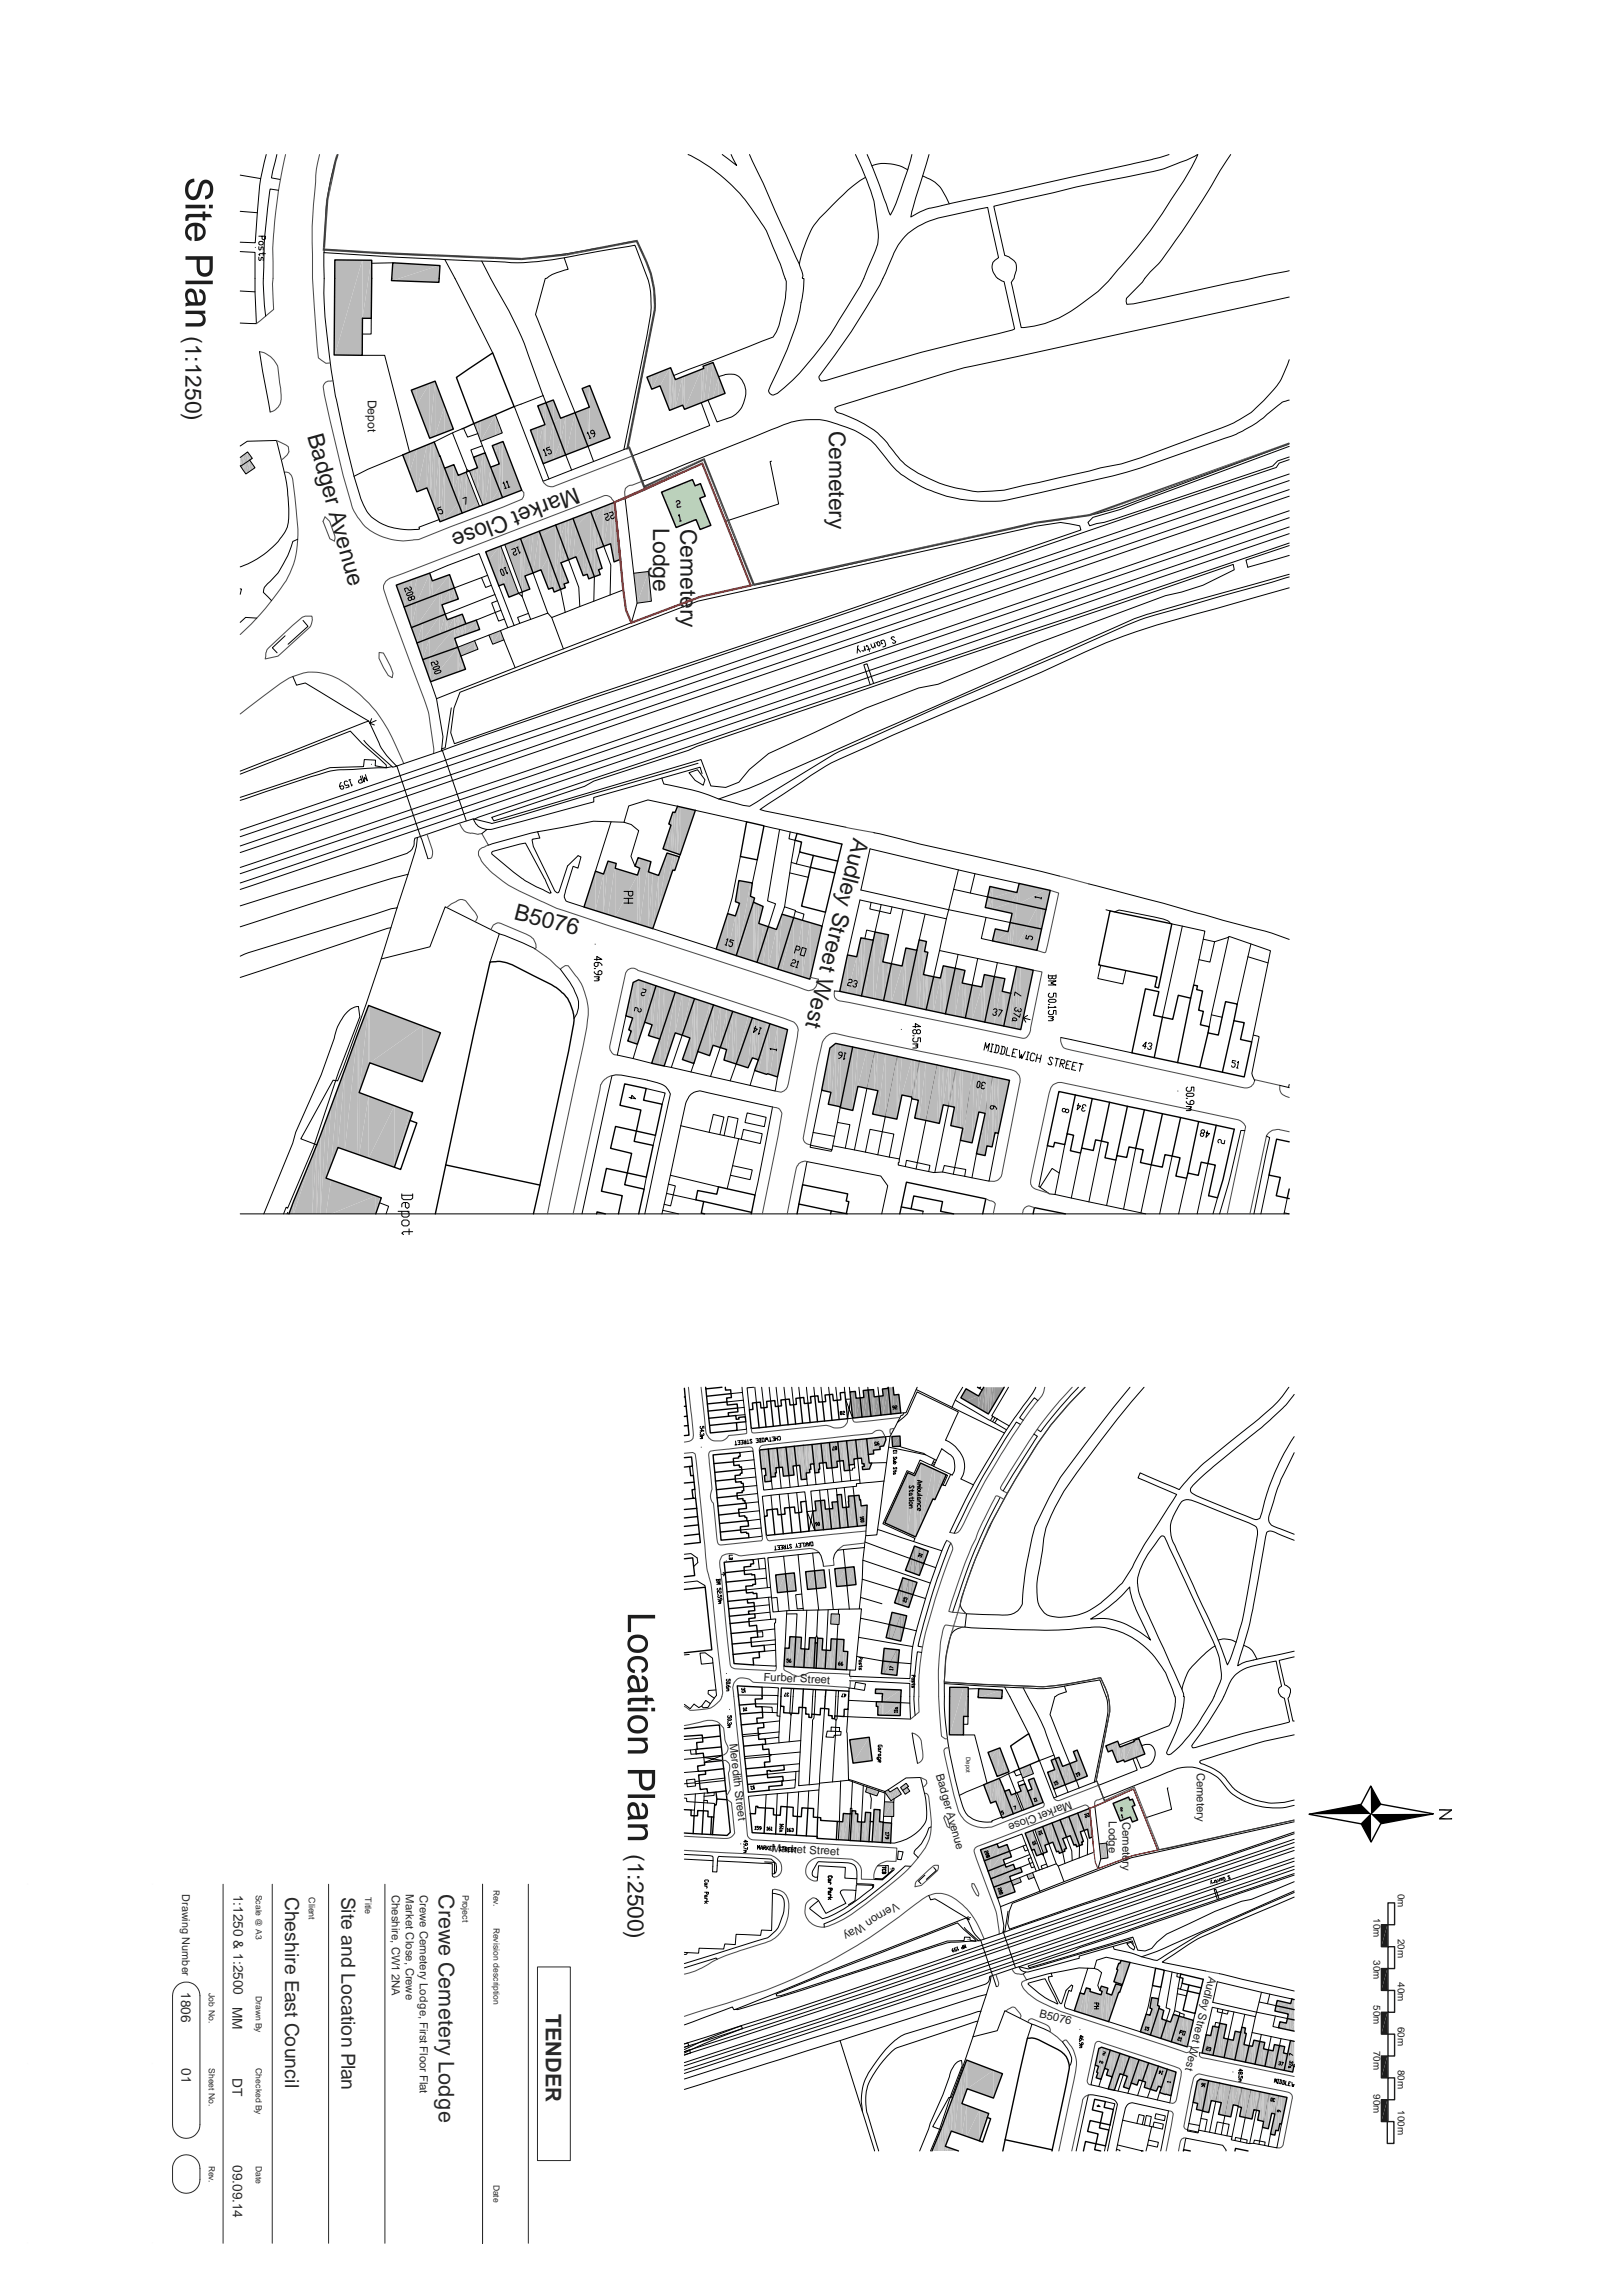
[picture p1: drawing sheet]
<svg xmlns="http://www.w3.org/2000/svg" width="297mm" height="420mm" viewBox="0 0 297 420" stroke-linecap="round" stroke-linejoin="round" font-family="sans-serif">
<defs><g id="words">
<g font-size="4.2" fill="#1d1d1d">
<text x="33.9" y="61.5" transform="rotate(90 33.9 61.5)">(1:1250)</text>
<text x="56.2" y="79.7" transform="rotate(75 56.2 79.7)">Badger Avenue</text>
<text x="151.7" y="78.8" transform="rotate(90 151.7 78.8)">Cemetery</text>
<text x="105.4" y="89.1" transform="rotate(159 105.4 89.1)">Market Close</text>
<text x="119.5" y="96.7" transform="rotate(90 119.5 96.7)">Lodge</text>
<text x="124.5" y="96.8" transform="rotate(90 124.5 96.8)">Cemetery</text>
<text x="156.2" y="153.1" transform="rotate(104 156.2 153.1)">Audley Stre t West</text>
<text x="93.9" y="168.2" transform="rotate(14 93.9 168.2)">B5076</text>
<text x="114.9" y="339.3" transform="rotate(90 114.9 339.3)">(1:2500)</text>
</g>
<g font-size="3.9" fill="#292929">
<text x="80.3" y="346.7" transform="rotate(90 80.3 346.7)">Crewe Cemetery Lodge</text>
<text x="99.9" y="368.6" transform="rotate(90 99.9 368.6)">TENDER</text>
</g>
<g font-size="3.5" fill="#292929">
<text x="52.2" y="347.1" transform="rotate(90 52.2 347.1)">Cheshire East Council</text>
<text x="62.5" y="347.1" transform="rotate(90 62.5 347.1)">Site and Location Plan</text>
</g>
<g font-size="2.5" fill="#292929">
<text x="42.7" y="346.7" transform="rotate(90 42.7 346.7)">1:1250 &amp; 1:2500</text>
<text x="33.1" y="364.6" transform="rotate(90 33.1 364.6)">1806</text>
<text x="42.5" y="367.3" transform="rotate(90 42.5 367.3)">MM</text>
<text x="33.2" y="378.5" transform="rotate(90 33.2 378.5)">01</text>
<text x="42.5" y="380.4" transform="rotate(90 42.5 380.4)">DT</text>
<text x="42.6" y="396.3" transform="rotate(90 42.6 396.3)">09.09.14</text>
</g>
<text font-size="2.2" fill="#1d1d1d" x="67.3" y="73.1" transform="rotate(90 67.3 73.1)">Depot</text>
<g font-size="2.1" fill="#1d1d1d">
<text x="139.7" y="307.6" transform="rotate(3 139.7 307.6)">Furber Street</text>
<text x="133.5" y="319.1" transform="rotate(84 133.5 319.1)">Meredith Street</text>
<text x="171.3" y="324.8" transform="rotate(75 171.3 324.8)">Badger Avenue</text>
<text x="195.8" y="329.5" transform="rotate(159 195.8 329.5)">Market Close</text>
<text x="219" y="324.4" transform="rotate(90 219 324.4)">Cemetery</text>
<text x="202.9" y="333.3" transform="rotate(90 202.9 333.3)">Lodge</text>
<text x="205.4" y="333.4" transform="rotate(90 205.4 333.4)">Cemetery</text>
<text x="141.2" y="338.9" transform="rotate(3 141.2 338.9)">Market Street</text>
<text x="164" y="348.1" transform="rotate(149 164 348.1)">Vernon Way</text>
<text x="221.2" y="361.6" transform="rotate(104 221.2 361.6)">Audley Stre t West</text>
<text x="190.1" y="369.1" transform="rotate(14 190.1 369.1)">B5076</text>
</g>
<g font-size="2.1" fill="#292929">
<text x="71.7" y="346.8" transform="rotate(90 71.7 346.8)">Cheshire, CW1</text>
<text x="74.3" y="346.7" transform="rotate(90 74.3 346.7)">Market Close, Crewe</text>
<text x="76.8" y="346.8" transform="rotate(90 76.8 346.8)">Crewe Cemetery Lodge, First Floor Flat</text>
<text x="71.7" y="361.3" transform="rotate(90 71.7 361.3)">2NA</text>
</g>
<text font-size="2" fill="#292929" x="33.4" y="346.7" transform="rotate(90 33.4 346.7)">Drawing Number</text>
<g font-size="1.8" fill="#1d1d1d">
<text x="255.8" y="346.6" transform="rotate(90 255.8 346.6)">0m</text>
<text x="251.3" y="351.1" transform="rotate(90 251.3 351.1)">10m</text>
<text x="251.3" y="358.8" transform="rotate(90 251.3 358.8)">30m</text>
<text x="255.8" y="354.8" transform="rotate(90 255.8 354.8)">20m</text>
<text x="255.8" y="362.7" transform="rotate(90 255.8 362.7)">40m</text>
<text x="251.3" y="367" transform="rotate(90 251.3 367)">50m</text>
<text x="255.8" y="370.9" transform="rotate(90 255.8 370.9)">60m</text>
<text x="251.3" y="375.3" transform="rotate(90 251.3 375.3)">70m</text>
<text x="251.3" y="383.3" transform="rotate(90 251.3 383.3)">90m</text>
<text x="255.8" y="378.8" transform="rotate(90 255.8 378.8)">80m</text>
<text x="255.8" y="386.2" transform="rotate(90 255.8 386.2)">100m</text>
</g>
<g font-size="1.6" fill="#292929">
<text x="46.8" y="346.8" transform="rotate(90 46.8 346.8)">Scale @ A3</text>
<text x="56.5" y="347.2" transform="rotate(90 56.5 347.2)">Client</text>
<text x="66.8" y="347.2" transform="rotate(90 66.8 347.2)">Title</text>
<text x="84.7" y="346.7" transform="rotate(90 84.7 346.7)">Project</text>
<text x="90.3" y="345.9" transform="rotate(90 90.3 345.9)">Rev.</text>
<text x="90.3" y="352.8" transform="rotate(90 90.3 352.8)">Revision description</text>
<text x="38.2" y="364.7" transform="rotate(90 38.2 364.7)">Job No.</text>
<text x="46.8" y="365.3" transform="rotate(90 46.8 365.3)">Drawn By</text>
<text x="38.2" y="378.5" transform="rotate(90 38.2 378.5)">Sheet No.</text>
<text x="46.8" y="378.5" transform="rotate(90 46.8 378.5)">Checked By</text>
<text x="38.2" y="396.3" transform="rotate(90 38.2 396.3)">Rev.</text>
<text x="46.8" y="396.3" transform="rotate(90 46.8 396.3)">Date</text>
<text x="90.3" y="399.8" transform="rotate(90 90.3 399.8)">Date</text>
</g>
<text font-size="1.1" fill="#1d1d1d" x="176.8" y="321.5" transform="rotate(90 176.8 321.5)">Depot</text>
</g></defs>
<g fill="#bababa">
<path d="M208.9 319.5l.6 1.5-.6 .2z"/>
<path d="M208.4 318.2l.5 1.3-.5 1.9z"/>
<path d="M208.9 319.5v1.7l-.5 .2z"/>
<path d="M207.9 318.3l.5-.1-.5 3.4z"/>
<path d="M208.4 318.2v3.2l-.5 .2z"/>
<path d="M207.5 318.5l.1 .2z"/>
</g>
<path d="M207.7 318.3v3.5" fill="none" stroke="#bababa" stroke-width=".38"/>
<path d="M207.4 318.7v3.1" fill="none" stroke="#bababa" stroke-width=".23"/>
<g fill="#bababa">
<path d="M205.8 319.4l1.5-.6-1.5 3.6z"/>
<path d="M207.3 318.8v3l-1.5 .6z"/>
</g>
<path d="M205.7 319.4v3" fill="none" stroke="#bababa" stroke-width=".18"/>
<g fill="#bababa">
<path d="M204.9 319.7l.7-.2-.7 2.8z"/>
<path d="M205.6 319.5v2.6l-.7 .2z"/>
</g>
<path d="M204.5 318.6v3.9M204.9 319.4v3" fill="none" stroke="#bababa" stroke-width=".18"/>
<path d="M204.7 318.6v3.9" fill="none" stroke="#bababa" stroke-width=".28"/>
<g fill="#bababa">
<path d="M203.5 319l.9-.3-.9 1.6z"/>
<path d="M204.4 318.7v3.8l-.9-2.2z"/>
<path d="M202.3 319.5l.5-.2v1.3z"/>
<path d="M202.8 319.3l.7-.3-.7 1.6z"/>
<path d="M203.5 319v1.3l-.7 .3z"/>
<path d="M166.3 327.5l.2 .3-.2 .2z"/>
<path d="M166 326.6l.3 .3-.3 .2z"/>
<path d="M166 327.1l.3 .4-.3 .6z"/>
<path d="M166.3 327.5v.5l-.3 .1z"/>
<path d="M165.8 326.4l.2 .2-.2 .6z"/>
<path d="M166 326.6v.5l-.2 .1z"/>
<path d="M165.6 327.3l.4-.2-.4 1.3z"/>
<path d="M166 327.1v1l-.4 .3z"/>
<path d="M165.2 327.7l.2-.2v.5z"/>
<path d="M165.4 327.5l.2-.2-.2 .7z"/>
<path d="M165.6 327.3v1.1l-.2-.4z"/>
<path d="M165.4 326.6l.4-.2-.4 1.1z"/>
<path d="M165.8 326.4v.8l-.4 .3z"/>
<path d="M165.2 326.8l.2-.2-.2 1.1z"/>
<path d="M165.4 326.6v.9l-.2 .2z"/>
<path d="M164.8 309.3v1.2z"/>
<path d="M164.8 311.6v.4z"/>
<path d="M164.8 327.1l.4-.3z"/>
<path d="M164.8 327.1l.4-.3v.9z"/>
</g>
<path d="M164.8 309.3v4.7M164.8 309.3v2.3" fill="none" stroke="#bababa" stroke-width=".18"/>
<g fill="#bababa">
<path d="M164.7 328l.2 .3-.2 .2z"/>
<path d="M164.9 328.3l-.2 .2z"/>
<path d="M164.2 327.1l.5 .9-.5 .8z"/>
<path d="M164.7 328v.5l-.5 .3z"/>
<path d="M163.6 327.5l.6-.4-.6 2.1z"/>
<path d="M164.2 327.1v1.7l-.6 .4z"/>
</g>
<path d="M163.5 329.8v2.6" fill="none" stroke="#bababa" stroke-width=".18"/>
<path d="M163.4 329.8v2.6" fill="none" stroke="#bababa" stroke-width=".34"/>
<g fill="#bababa">
<path d="M163 327.9l.6-.4-.6 2z"/>
<path d="M163.6 327.5v1.7l-.6 .3z"/>
</g>
<path d="M163.1 333.6v3.7" fill="none" stroke="#bababa" stroke-width=".18"/>
<g fill="#bababa">
<path d="M162.8 328l.2-.1-.2 1.4z"/>
<path d="M163 327.9v1.6l-.2-.2z"/>
<path d="M162.5 327.5l.3 .5-.3 .8z"/>
<path d="M162.8 328v1.3l-.3-.5z"/>
<path d="M161.9 327.9l.1-.1v.3z"/>
<path d="M162 327.8l.5-.3-.5 .6z"/>
<path d="M162.5 327.5v1.3l-.5-.7z"/>
</g>
<path d="M161.8 329.7v2.7" fill="none" stroke="#bababa" stroke-width=".18"/>
<g fill="#bababa">
<path d="M161.9 329.7l1.3 .1-1.3 2.6z"/>
<path d="M163.2 329.8v2.6h-1.3z"/>
<path d="M161.6 333.5l1.4 .1-1.4 3.6z"/>
<path d="M163 333.6v3.7l-1.4-.1z"/>
<path d="M161.6 311.4l3.1 .2-3.1 2.3z"/>
<path d="M161.6 313.9l3.1-2.3v2.4z"/>
<path d="M161.6 309.2l3.2 .1-3.2 2.1z"/>
<path d="M161.6 311.4l3.2-2.1v2.3z"/>
</g>
<path d="M161.6 333.5v3.7" fill="none" stroke="#bababa" stroke-width=".18"/>
<g fill="#bababa">
<path d="M161.5 333.4h.1l-.1 1.9z"/>
<path d="M161.6 333.4l-.1 1.9z"/>
</g>
<path d="M161.6 309.1v4.8" fill="none" stroke="#bababa" stroke-width=".18"/>
<path d="M161.5 335.3v1.9z" fill="#bababa"/>
<path d="M161.5 311.4v2.5M161.5 333.4v3.1" fill="none" stroke="#bababa" stroke-width=".18"/>
<g fill="#bababa">
<path d="M161.5 309.9v1.5z"/>
<path d="M161.5 336.5l-.1 .7z"/>
</g>
<path d="M161.4 311.4v2.5M161.4 333.4v3.8" fill="none" stroke="#bababa" stroke-width=".18"/>
<path d="M161.5 310.5l-.1 .9z" fill="#bababa"/>
<path d="M161 331.2v2.2" fill="none" stroke="#bababa" stroke-width=".18"/>
<g fill="#bababa">
<path d="M160.9 333.4h.5l-.5 3.7z"/>
<path d="M161.4 333.4v3.8l-.5-.1z"/>
<path d="M160.6 327.7h.3l-.3 .6z"/>
<path d="M160.6 312.3v1.6z"/>
<path d="M160.6 311.4h.8l-.8 2.5z"/>
<path d="M161.4 311.4v2.5h-.8z"/>
<path d="M160.5 327.6l.1 .1-.1 1z"/>
<path d="M160.6 327.7v.6l-.1 .4z"/>
<path d="M160.4 311.4v.9z"/>
<path d="M160.4 311.4h.2l-.2 .9z"/>
<path d="M160.6 311.4v.9h-.2z"/>
<path d="M160.2 309.1v.8z"/>
<path d="M160.2 309.1h1.3l-1.3 .8z"/>
<path d="M160.2 309.9l1.3-.8v.8z"/>
<path d="M160.1 327.5l.4 .1-.4 1z"/>
<path d="M160.5 327.6v1.1l-.4-.1z"/>
<path d="M159.9 331.1l1 .1-1 5.9z"/>
<path d="M160.9 331.2v5.9h-1z"/>
</g>
<path d="M159.9 331.1v6" fill="none" stroke="#bababa" stroke-width=".18"/>
<path d="M159.6 336.7v.4z" fill="#bababa"/>
<path d="M159.7 333.4v3.7" fill="none" stroke="#bababa" stroke-width=".21"/>
<g fill="#bababa">
<path d="M159.3 331.7v1.6z"/>
<path d="M159.2 327.2l.9 .3-.9 .7z"/>
<path d="M159.2 328.2l.9-.7v1.1z"/>
<path d="M159.1 317.9l.5 4.3-.5 .1z"/>
<path d="M159.1 322.3l.5-.1z"/>
</g>
<path d="M159.1 331.7v5.3" fill="none" stroke="#bababa" stroke-width=".23"/>
<g fill="#bababa">
<path d="M158.7 327v1l-.3-.1z"/>
<path d="M158.7 327l.5 .2-.5 .8z"/>
<path d="M159.2 327.2v1l-.5-.2z"/>
<path d="M158.4 331.7h.6l-.6 5.3z"/>
<path d="M159 331.7v5.3h-.6z"/>
</g>
<path d="M157.6 333.4v3.5M158.3 331.7v5.3" fill="none" stroke="#bababa" stroke-width=".18"/>
<g fill="#bababa">
<path d="M157.6 333.4l.7 .1-.7 3.4z"/>
<path d="M158.3 333.5v3.5l-.7-.1z"/>
<path d="M156.9 332v1.4z"/>
<path d="M156.9 333.4h.6l-.6 3.5z"/>
<path d="M157.5 333.4v3.5h-.6z"/>
<path d="M156.6 331.4v.5z"/>
</g>
<path d="M156.7 331.9v5" fill="none" stroke="#bababa" stroke-width=".36"/>
<g fill="#bababa">
<path d="M156.1 318.3l3-.4-3 4.8z"/>
<path d="M159.1 317.9v4.4l-3 .4z"/>
<path d="M155.9 331.4h.7l-.7 5.4z"/>
<path d="M156.6 331.4v5.5l-.7-.1z"/>
</g>
<path d="M155.7 331.9v4.9" fill="none" stroke="#bababa" stroke-width=".28"/>
<path d="M155.9 331.4v5.4" fill="none" stroke="#bababa" stroke-width=".18"/>
<g fill="#bababa">
<path d="M155.5 318.4l.1 .5z"/>
<path d="M155.5 332v1.4z"/>
<path d="M155.6 318.4l.5-.1-.5 .6z"/>
<path d="M156.1 318.3v4.4l-.5-3.8z"/>
</g>
<path d="M155.4 331.9v4.9" fill="none" stroke="#bababa" stroke-width=".18"/>
<g fill="#bababa">
<path d="M154.3 331.9h1l-1 4.8z"/>
<path d="M155.3 331.9v4.9l-1-.1z"/>
</g>
<path d="M154.3 331.9v4.8" fill="none" stroke="#bababa" stroke-width=".18"/>
<path d="M153.5 333.4v3.3" fill="none" stroke="#bababa" stroke-width=".19"/>
<g fill="#bababa">
<path d="M153.6 333.4h.6l-.6 3.3z"/>
<path d="M154.2 333.4v3.3h-.6z"/>
</g>
<path d="M202.6 337.3v2.7" fill="none" stroke="#bababa" stroke-width=".25"/>
<path d="M201.3 337.4v2.8" fill="none" stroke="#bababa" stroke-width=".3"/>
<g fill="#bababa">
<path d="M201.4 337.4l1.1-.1-1.1 2.9z"/>
<path d="M202.5 337.3v2.7l-1.1 .2z"/>
<path d="M195.8 322.8l1.1 3-1.1 .5z"/>
</g>
<path d="M195.8 322.8v3.5" fill="none" stroke="#bababa" stroke-width=".18"/>
<g fill="#bababa">
<path d="M194.5 325.4l.4 1.2-.4 .2z"/>
<path d="M194.9 323.1l.9-.3-.9 3.8z"/>
<path d="M195.8 322.8v3.5l-.9 .3z"/>
<path d="M194.5 323.3l.4-.2-.4 2.3z"/>
<path d="M194.9 323.1v3.5l-.4-1.2z"/>
<path d="M193.1 321.8l.7-.2v2z"/>
<path d="M193.8 323.6l.7 1.8-.7 1.7z"/>
<path d="M194.5 325.4v1.4l-.7 .3z"/>
<path d="M193.8 321.6l.7 1.7-.7 .3z"/>
<path d="M193.8 323.6l.7-.3v2.1z"/>
<path d="M193.1 321.8l.7 1.8-.7 3.7z"/>
<path d="M193.8 323.6v3.5l-.7 .2z"/>
</g>
<path d="M193.1 321.8v5.6" fill="none" stroke="#bababa" stroke-width=".18"/>
<path d="M192.4 322.1l.5-.2v1.5z" fill="#bababa"/>
<path d="M192.9 323.9v3.5" fill="none" stroke="#bababa" stroke-width=".18"/>
<g fill="#bababa">
<path d="M192.9 321.9h.1l-.1 1.5z"/>
<path d="M193 321.9v2l-.1-.5z"/>
<path d="M191.7 324.3l.7-.2v2z"/>
<path d="M192.4 324.1l.5-.2-.5 2.2z"/>
<path d="M192.9 323.9v3.5l-.5-1.3z"/>
<path d="M189.2 325.4l1.7 4.4-1.7 .7z"/>
</g>
<path d="M189.2 325.4v5.1" fill="none" stroke="#bababa" stroke-width=".18"/>
<path d="M188.8 323.9l.3 .7-.3 .1z" fill="#bababa"/>
<path d="M189.1 325.4v5.1" fill="none" stroke="#bababa" stroke-width=".18"/>
<g fill="#bababa">
<path d="M188.8 329.8l.3 .7-.3 .1z"/>
<path d="M188.8 330.6l.3-.1z"/>
</g>
<path d="M189 325.4v5.1" fill="none" stroke="#bababa" stroke-width=".28"/>
<g fill="#bababa">
<path d="M188.2 325.8l.3-.1v.8z"/>
<path d="M188.5 325.7l.3-.2-.3 1z"/>
<path d="M188.8 325.5v2l-.3-1z"/>
<path d="M188.5 322.9l.3 1-.3 .9z"/>
<path d="M188.8 323.9v.8l-.3 .1z"/>
<path d="M188.1 327.7h.1v.4z"/>
<path d="M188.2 327.7l.6-.2-.6 .6z"/>
<path d="M188.8 327.5v2.3l-.6-1.7z"/>
<path d="M188.1 327.7l.7 2.1-.7 1.1z"/>
<path d="M188.8 329.8v.8l-.7 .3z"/>
<path d="M187.6 326.4l.5 1.3-.5 3.4z"/>
<path d="M188.1 327.7v3.2l-.5 .2z"/>
</g>
<path d="M187.4 326.4v4.8" fill="none" stroke="#bababa" stroke-width=".21"/>
<g fill="#bababa">
<path d="M187.1 323.5l1.4-.6-1.4 2.5z"/>
<path d="M188.5 322.9v1.9l-1.4 .6z"/>
<path d="M186.9 330.9l.1 .4-.1 .1z"/>
<path d="M186.9 323.6l.2-.1-.2 1.2z"/>
<path d="M187.1 323.5v1.9l-.2-.7z"/>
<path d="M186.5 323.7l.4-.1v1z"/>
<path d="M186.9 326.7l.4-.2-.4 3.5z"/>
<path d="M187.3 326.5v4.7l-.4-1.2z"/>
<path d="M186.9 323.6v1z"/>
<path d="M186.9 323.6v1.1z"/>
<path d="M186.5 326.8l.4-.1z"/>
<path d="M186.5 326.8l.4-.1v1.1z"/>
<path d="M186.1 328.1l.4-.2v1.2z"/>
<path d="M186.5 327.9l.4-.1-.4 1.3z"/>
</g>
<path d="M186.7 327.8v2.2" fill="none" stroke="#bababa" stroke-width=".38"/>
<g fill="#bababa">
<path d="M185.8 328.3l1.1 2.6-1.1 .9z"/>
<path d="M185.8 331.8l1.1-.9v.5z"/>
<path d="M185.1 331l.3 .9-.3 .2z"/>
</g>
<path d="M184.9 327.5v3.5M185.6 328.2v3.7" fill="none" stroke="#bababa" stroke-width=".4"/>
<path d="M185.3 328.3v3.6" fill="none" stroke="#bababa" stroke-width=".36"/>
<g fill="#bababa">
<path d="M183.8 322.2l.9 2.1-.9 .3z"/>
<path d="M183.8 327.8l.9-.3v2.4z"/>
</g>
<path d="M184.7 327.5v2.5" fill="none" stroke="#bababa" stroke-width=".18"/>
<g fill="#bababa">
<path d="M183.8 327.8l1.3 3.2-1.3 1.6z"/>
<path d="M185.1 331v1.1l-1.3 .5z"/>
</g>
<path d="M183.6 326.7v6" fill="none" stroke="#bababa" stroke-width=".42"/>
<path d="M183.4 326.6v6.1M183.4 326.7v6" fill="none" stroke="#bababa" stroke-width=".18"/>
<g fill="#bababa">
<path d="M183 319.9l.8 2.3-.8 2.7z"/>
<path d="M183.8 322.2v2.4l-.8 .3z"/>
<path d="M182.9 325.4l.4 1.2-.4 4.7z"/>
<path d="M183.3 326.6v5.9l-.4-1.2z"/>
</g>
<path d="M182.7 325.4v5.9" fill="none" stroke="#bababa" stroke-width=".32"/>
<g fill="#bababa">
<path d="M182.5 320.1l.5-.2-.5 5.2z"/>
<path d="M183 319.9v5l-.5 .2z"/>
</g>
<path d="M182.4 325.6v4.9" fill="none" stroke="#bababa" stroke-width=".34"/>
<g fill="#bababa">
<path d="M180.8 320.7l.5-.2v1.5z"/>
<path d="M181.3 326.1l.9-.4-.9 4.3z"/>
<path d="M182.2 325.7v3.9l-.9 .4z"/>
<path d="M181.3 320.5l1.2-.4-1.2 1.9z"/>
<path d="M182.5 320.1v5l-1.2-3.1z"/>
<path d="M180.6 326.4l.7-.3-.7 2.1z"/>
<path d="M181.3 326.1v3.9l-.7-1.8z"/>
<path d="M180 326.6l.5-.2v1.5z"/>
<path d="M180.5 326.4h.1l-.1 1.5z"/>
<path d="M180.6 326.4v1.8l-.1-.3z"/>
<path d="M199.4 330.9l.5 5.3-.5 .2z"/>
</g>
<path d="M199.4 330.9v5.5" fill="none" stroke="#bababa" stroke-width=".18"/>
<path d="M199.2 331v5.4" fill="none" stroke="#bababa" stroke-width=".32"/>
<g fill="#bababa">
<path d="M198.3 334.6l.1 .4h-.1z"/>
<path d="M198.4 331.3l.6-.2-.6 3.9z"/>
<path d="M199 331.1v3.7l-.6 .2z"/>
<path d="M198.1 336.5l.2 .5-.2 .1z"/>
</g>
<path d="M198.3 331.3v3.7" fill="none" stroke="#bababa" stroke-width=".18"/>
<g fill="#bababa">
<path d="M197.9 337.1l.2 .5h-.2z"/>
<path d="M197.9 335.9l.2 .6-.2 .6z"/>
<path d="M198.1 336.5v.6h-.2z"/>
<path d="M197.9 333.7l.4 .9-.4 .6z"/>
<path d="M198.3 334.6v.4l-.4 .2z"/>
</g>
<path d="M197.8 335.2v2.5" fill="none" stroke="#bababa" stroke-width=".23"/>
<path d="M197.9 335.9v1.7l-.2 .1z" fill="#bababa"/>
<path d="M197.8 333.1v2.1" fill="none" stroke="#bababa" stroke-width=".23"/>
<g fill="#bababa">
<path d="M197.9 333.7v1.5h-.2z"/>
<path d="M197.2 331.8l.3-.1v1z"/>
<path d="M197.2 336.8l.3 1-.3 .1z"/>
</g>
<path d="M197.6 332.7v5.1" fill="none" stroke="#bababa" stroke-width=".18"/>
<g fill="#bababa">
<path d="M197.5 331.7l.8-.3-.8 1.3z"/>
<path d="M198.3 331.4v3.2l-.8-1.9z"/>
</g>
<path d="M197.4 331.8v6" fill="none" stroke="#bababa" stroke-width=".34"/>
<g fill="#bababa">
<path d="M197 336.3l.2 .5-.2 1.2z"/>
<path d="M197.2 336.8v1.1l-.2 .1z"/>
<path d="M196.9 336l.1 .3-.1 1.2z"/>
<path d="M197 336.3v1.7l-.1-.5z"/>
</g>
<path d="M196.7 335v2.7" fill="none" stroke="#bababa" stroke-width=".36"/>
<g fill="#bababa">
<path d="M196.9 336v1.5l-.4 .2z"/>
<path d="M195.6 332.4l.2-.1v.9z"/>
<path d="M195.8 333.2l.7 1.8-.7 .9z"/>
<path d="M196.5 335v2.7l-.7-1.8z"/>
<path d="M195.8 332.3l1.4-.5-1.4 1.4z"/>
<path d="M197.2 331.8v5l-1.4-3.6z"/>
</g>
<path d="M195.7 332.4v3.7" fill="none" stroke="#bababa" stroke-width=".28"/>
<g fill="#bababa">
<path d="M194.9 335.4l.3 .8-.3 .1z"/>
<path d="M194.9 337.5l.3 .8-.3 .1z"/>
</g>
<path d="M195.4 332.4v3.8" fill="none" stroke="#bababa" stroke-width=".4"/>
<path d="M194.7 338.4l.2 .4h-.2z" fill="#bababa"/>
<path d="M195 332.6v3.6" fill="none" stroke="#bababa" stroke-width=".3"/>
<g fill="#bababa">
<path d="M194.7 337.2l.2 .3-.2 .9z"/>
<path d="M194.9 337.5v.9h-.2z"/>
<path d="M194.7 335.1l.2 .3-.2 1z"/>
<path d="M194.9 335.4v.9l-.2 .1z"/>
</g>
<path d="M194.6 336.5v2.4" fill="none" stroke="#bababa" stroke-width=".28"/>
<path d="M194.7 337.2v1.6l-.2 .1z" fill="#bababa"/>
<path d="M194.6 334.4v2.1" fill="none" stroke="#bababa" stroke-width=".28"/>
<g fill="#bababa">
<path d="M194.7 335.1v1.3l-.2 .1z"/>
<path d="M194 333l.5-.2v1.5z"/>
<path d="M194 337.7l.5 1.2-.5 .2z"/>
</g>
<path d="M194.5 334.3v4.6" fill="none" stroke="#bababa" stroke-width=".18"/>
<path d="M194.5 332.8l.4-.1-.4 1.6z" fill="#bababa"/>
<path d="M194.7 332.7v2.7" fill="none" stroke="#bababa" stroke-width=".42"/>
<g fill="#bababa">
<path d="M194 333l.5 1.3-.5 3.4z"/>
<path d="M194.5 334.3v4.6l-.5-1.2z"/>
<path d="M193.9 337.3l.1 .4-.1 1.5z"/>
<path d="M194 337.7v1.4l-.1 .1z"/>
<path d="M193.7 336.9l.2 .4-.2 1.5z"/>
<path d="M193.9 337.3v1.9l-.2-.4z"/>
</g>
<path d="M193.5 335.9v3" fill="none" stroke="#bababa" stroke-width=".36"/>
<g fill="#bababa">
<path d="M193.7 336.9v1.9l-.3 .1z"/>
<path d="M192.5 333.6l.2-.1v.5z"/>
<path d="M192.7 334l.7 1.9-.7 1.2z"/>
<path d="M193.4 335.9v3l-.7-1.8z"/>
<path d="M192.7 333.5l1.3-.5-1.3 1z"/>
<path d="M192.7 334l1.3-1v4.7z"/>
</g>
<path d="M192.6 333.6v3.6" fill="none" stroke="#bababa" stroke-width=".18"/>
<g fill="#bababa">
<path d="M191.6 336.6l.3 .8-.3 .1z"/>
<path d="M191.9 333.8l.6-.2-.6 3.8z"/>
<path d="M192.5 333.6v3.6l-.6 .2z"/>
<path d="M191.2 337.7l.4 1.2-.4 .2z"/>
</g>
<path d="M191.8 333.8v3.6" fill="none" stroke="#bababa" stroke-width=".3"/>
<path d="M191.4 335.4v2.3" fill="none" stroke="#bababa" stroke-width=".44"/>
<g fill="#bababa">
<path d="M191.6 336.6v.9l-.4 .2z"/>
<path d="M190.8 334.3l.1-.1v.5z"/>
</g>
<path d="M191.1 334.7v4.5" fill="none" stroke="#bababa" stroke-width=".25"/>
<g fill="#bababa">
<path d="M190.9 334.2l.7-.3-.7 .8z"/>
<path d="M191.6 333.9v2.7l-.7-1.9z"/>
</g>
<path d="M190.9 334.3v4.9" fill="none" stroke="#bababa" stroke-width=".18"/>
<g fill="#bababa">
<path d="M189.7 336.9l.9 2.4-.9 .3z"/>
<path d="M189.3 334.8l.4-.1v1.1z"/>
<path d="M189.7 334.7l1.1-.4-1.1 1.5z"/>
<path d="M190.8 334.3v4.4l-1.1-2.9z"/>
<path d="M189.2 335.7l.5 1.2-.5 1.5z"/>
<path d="M189.7 336.9v2.7l-.5-1.2z"/>
</g>
<path d="M189.1 335v3.5" fill="none" stroke="#bababa" stroke-width=".25"/>
<g fill="#bababa">
<path d="M188.9 342.7l.3 .8-.3 .2z"/>
<path d="M188.9 343.7l.3-.2z"/>
</g>
<path d="M188.9 335v3.6" fill="none" stroke="#bababa" stroke-width=".19"/>
<g fill="#bababa">
<path d="M187.9 343.1l.3-.1v.9z"/>
<path d="M188.2 343l.7-.3-.7 1.2z"/>
<path d="M188.9 342.7v1l-.7 .2z"/>
<path d="M187.6 335.5l.3-.1v.9z"/>
<path d="M187.9 335.4l.9-.4-.9 1.3z"/>
<path d="M188.8 335v3.6l-.9-2.3z"/>
<path d="M186.9 342.2l.1 .4h-.1z"/>
<path d="M186.7 344l.2 .4-.2 .1z"/>
<path d="M186.7 341.7l.2 .5-.2 .5z"/>
<path d="M186.9 342.2v.4l-.2 .1z"/>
<path d="M186.6 343.6l.1 .4-.1 .5z"/>
<path d="M186.7 344v.5h-.1z"/>
<path d="M185.8 342.1l.9-.4-.9 1.3z"/>
<path d="M186.7 341.7v1l-.9 .3z"/>
<path d="M185.5 345.4l.3 .8-.3 .1z"/>
<path d="M185.8 342.1v1z"/>
<path d="M185.5 342.2l.3-.1-.3 1.1z"/>
<path d="M185.8 342.1v1l-.3 .1z"/>
<path d="M185.5 341.2l.3 .8-.3 .2z"/>
<path d="M185.5 342.2l.3-.2z"/>
<path d="M185.3 345l.2 .4-.2 1z"/>
<path d="M185.5 345.4v.9l-.2 .1z"/>
<path d="M185.3 344.1l1.3-.5-1.3 1.4z"/>
<path d="M186.6 343.6v.9l-1.3 .5z"/>
<path d="M185.3 342.2h.2l-.2 1z"/>
<path d="M185.5 342.2v1h-.2z"/>
<path d="M185.3 341.2h.2l-.2 1z"/>
<path d="M185.5 341.2v1h-.2z"/>
</g>
<path d="M185.2 344.4v2.1" fill="none" stroke="#bababa" stroke-width=".23"/>
<g fill="#bababa">
<path d="M185.3 345v1.4l-.2 .1z"/>
<path d="M185.1 344.2l.2-.1-.2 .3z"/>
<path d="M185.3 344.1v.9l-.2-.6z"/>
<path d="M185 344.2l.1 .2z"/>
<path d="M185.1 342.3l.2-.1-.2 1.1z"/>
<path d="M185.3 342.2v1l-.2 .1z"/>
<path d="M185.1 341.3l.2-.1-.2 1.1z"/>
<path d="M185.3 341.2v1l-.2 .1z"/>
<path d="M184.8 343.4l.2 .8-.2 .1z"/>
</g>
<path d="M185.1 344.2v2.3" fill="none" stroke="#bababa" stroke-width=".18"/>
<g fill="#bababa">
<path d="M185 342.4v.9z"/>
<path d="M185.1 342.3l-.1 1z"/>
<path d="M185 341.3v1.1z"/>
<path d="M185.1 341.3l-.1 1.1z"/>
<path d="M184.8 342.5l.2-.1-.2 1z"/>
<path d="M185 342.4v.9l-.2 .1z"/>
<path d="M184.8 341.5l.2-.2-.2 1.2z"/>
<path d="M185 341.3v1.1l-.2 .1z"/>
<path d="M184.3 337.6l.4 1.2-.4 .2z"/>
<path d="M184.7 342.5v1.8z"/>
<path d="M184.8 342.5l-.1 1.8z"/>
<path d="M184.7 341.5v1z"/>
<path d="M184.8 341.5l-.1 1z"/>
<path d="M184.7 338.8l.4 1-.4 .1z"/>
<path d="M184.7 339.9l.4-.1z"/>
<path d="M184.3 339l.4-.2-.4 1.3z"/>
<path d="M184.7 338.8v1.1l-.4 .2z"/>
<path d="M184.1 341.7l.6-.2-.6 1.2z"/>
<path d="M184.7 341.5v1l-.6 .2z"/>
<path d="M183.6 340.3l.3 .9-.3 .1z"/>
<path d="M183.9 341.2l.2 .5-.2 1.1z"/>
<path d="M184.1 341.7v1l-.2 .1z"/>
<path d="M183.6 339.2l.7-.2-.7 1.3z"/>
<path d="M184.3 339v1.1l-.7 .2z"/>
<path d="M183.3 309.3v1.2z"/>
<path d="M183.4 341.4l.5-.2-.5 1.8z"/>
<path d="M183.9 341.2v1.6l-.5 .2z"/>
</g>
<path d="M183.5 339.2v2.2" fill="none" stroke="#bababa" stroke-width=".18"/>
<g fill="#bababa">
<path d="M183.3 341.4h.1l-.1 1.6z"/>
<path d="M183.4 341.4l-.1 1.6z"/>
</g>
<path d="M183.4 339.3v2.1" fill="none" stroke="#bababa" stroke-width=".18"/>
<g fill="#bababa">
<path d="M183.3 309.3v1.5z"/>
<path d="M182.7 338.1l1.6-.5-1.6 2z"/>
<path d="M184.3 337.6v1.4l-1.6 .6z"/>
<path d="M182.6 345.1l2.4-.9-2.4 3.2z"/>
<path d="M185 344.2v2.3l-2.4 .9z"/>
<path d="M181.8 345.4l.7-.3v2z"/>
</g>
<path d="M182.5 345.1v2.3" fill="none" stroke="#bababa" stroke-width=".18"/>
<g fill="#bababa">
<path d="M182.5 343.4l2.2-.9-2.2 2.6z"/>
<path d="M184.7 342.5v1.8l-2.2 .8z"/>
</g>
<path d="M182.6 337.4v2.2" fill="none" stroke="#bababa" stroke-width=".25"/>
<g fill="#bababa">
<path d="M182.7 338.1v1.5h-.2z"/>
<path d="M181.3 343.8l.5-.2v1.8z"/>
<path d="M181.8 343.6l.7-.2-.7 2z"/>
<path d="M182.5 343.4v1.7l-.7 .3z"/>
<path d="M181.8 342l1.5-.6-1.5 2.2z"/>
<path d="M183.3 341.4v1.6l-1.5 .6z"/>
<path d="M180.8 342.4l.5-.2v1.6z"/>
<path d="M181.3 342.2l.5-.2-.5 1.8z"/>
<path d="M181.8 342v1.6l-.5 .2z"/>
<path d="M181.3 340.1l2-.8-2 2.9z"/>
<path d="M183.3 339.3v2.1l-2 .8z"/>
<path d="M181.3 337.8l1.2-.4-1.2 2.7z"/>
<path d="M182.5 337.4v2.2l-1.2 .5z"/>
<path d="M180.1 340.5l.7-.2v2.1z"/>
<path d="M180.8 340.3l.5-.2-.5 2.3z"/>
<path d="M181.3 340.1v2.1l-.5 .2z"/>
<path d="M180.8 338l.5-.2-.5 2.5z"/>
<path d="M181.3 337.8v2.3l-.5 .2z"/>
<path d="M179.4 338.5l.7-.2v2.2z"/>
<path d="M180.1 338.3l.7-.3-.7 2.5z"/>
<path d="M180.8 338v2.3l-.7 .2z"/>
<path d="M179.1 309l4.2 .3-4.2 1.4z"/>
<path d="M179.1 310.7l4.2-1.4v1.5z"/>
<path d="M179 310.5v.2z"/>
<path d="M179.1 309l-.1 1.7z"/>
</g>
<path d="M177.2 308.8v5.3" fill="none" stroke="#bababa" stroke-width=".18"/>
<g fill="#bababa">
<path d="M176.3 308.8h.8l-.8 5.3z"/>
<path d="M177.1 308.8v5.3h-.8z"/>
</g>
<path d="M176.3 308.8v8.7" fill="none" stroke="#bababa" stroke-width=".18"/>
<g fill="#bababa">
<path d="M173.8 308.8h2.5l-2.5 8.7z"/>
<path d="M176.3 308.8v8.7h-2.5z"/>
</g>
<path d="M173.8 310.5v7M173.8 308.8v8.7" fill="none" stroke="#bababa" stroke-width=".18"/>
<g fill="#99e399">
<path d="M207.7 331.9l.5 1.2-.5 .2z"/>
<path d="M207.2 329.3l.5 1.1-.5 .2z"/>
<path d="M207.2 330.7l.5 1.2-.5 1.5z"/>
<path d="M207.7 331.9v1.4l-.5 .1z"/>
<path d="M207.2 329.3v1.3z"/>
</g>
<path d="M207.2 330.6v2.8" fill="none" stroke="#99e399" stroke-width=".18"/>
<path d="M207.2 329.3v1.3z" fill="#99e399"/>
<path d="M207 329.3v4.1" fill="none" stroke="#99e399" stroke-width=".34"/>
<path d="M206.8 329.4v3.2" fill="none" stroke="#99e399" stroke-width=".18"/>
<path d="M206.6 328.9v3.8" fill="none" stroke="#99e399" stroke-width=".23"/>
<g fill="#99e399">
<path d="M203.7 330l1.3-.5v3.8z"/>
<path d="M205 329.5l1.5-.6-1.5 4.4z"/>
<path d="M206.5 328.9v3.8l-1.5 .6z"/>
</g>
<path d="M197.1 320.3l1.9 4.7-1.9 .8z" fill="#bababa"/>
<path d="M197.1 320.3v5.5" fill="none" stroke="#bababa" stroke-width=".18"/>
<path d="M196.4 320.6l.5-.3v1.6z" fill="#bababa"/>
<path d="M197 322.2v3.6" fill="none" stroke="#bababa" stroke-width=".18"/>
<g fill="#bababa">
<path d="M196.9 320.3h.2l-.2 1.6z"/>
<path d="M197.1 320.3v1.9l-.2-.3z"/>
<path d="M195.8 322.8l1.1-.5z"/>
<path d="M195.8 322.8l1.1-.5v3.5z"/>
<path d="M217.3 369.4l1.1 .3-1.1 4.7z"/>
</g>
<path d="M217.3 369.4v5.2" fill="none" stroke="#bababa" stroke-width=".18"/>
<g fill="#bababa">
<path d="M216.6 369.2l.6 .2-.6 5z"/>
<path d="M217.2 369.4v5.2l-.6-.2z"/>
<path d="M215.8 369l.8 .2-.8 4.9z"/>
<path d="M216.6 369.2v5.2l-.8-.3z"/>
<path d="M214.7 368.6l1.1 .4-1.1 4.8z"/>
<path d="M215.8 369v5.1l-1.1-.3z"/>
</g>
<path d="M214.5 368.6v5.2" fill="none" stroke="#bababa" stroke-width=".38"/>
<path d="M214.3 369.7v4" fill="none" stroke="#bababa" stroke-width=".18"/>
<g fill="#bababa">
<path d="M213.5 369.8l.7 .2-.7 3.4z"/>
<path d="M214.2 370v3.6l-.7-.2z"/>
<path d="M212.6 367.8l.4 .1-.4 1.6z"/>
<path d="M213 369.6l.5 .2-.5 3.4z"/>
<path d="M213.5 369.8v3.6l-.5-.2z"/>
</g>
<path d="M212.8 369.5v3.7" fill="none" stroke="#bababa" stroke-width=".38"/>
<path d="M212.5 367.7v5.4" fill="none" stroke="#bababa" stroke-width=".18"/>
<path d="M212.1 367.1l.1 .1-.1 .3z" fill="#bababa"/>
<path d="M212.3 367.6v5.4" fill="none" stroke="#bababa" stroke-width=".23"/>
<path d="M212.1 367.5v5.5" fill="none" stroke="#bababa" stroke-width=".18"/>
<g fill="#bababa">
<path d="M211.8 365.8h.2l-.2 1.2z"/>
<path d="M211.8 367l.3 .1-.3 1.3z"/>
<path d="M212.1 367.1l-.3 1.3z"/>
<path d="M210.8 365.6l1 .2-1 5.7z"/>
<path d="M211.8 365.8v2.6l-1 3.1z"/>
<path d="M210.7 371.7v.8l-.2-.1z"/>
<path d="M212.1 367.5l-1.4 5v-.8z"/>
<path d="M212.1 367.5v5.4l-1.4-.4z"/>
</g>
<path d="M210.8 365.6v6.1" fill="none" stroke="#bababa" stroke-width=".18"/>
<path d="M210.5 367v.5z" fill="#bababa"/>
<path d="M210.6 367.8v4.6" fill="none" stroke="#bababa" stroke-width=".23"/>
<path d="M210.7 365.6l-.2 1.9z" fill="#bababa"/>
<path d="M210.6 365.6v2" fill="none" stroke="#bababa" stroke-width=".23"/>
<path d="M210.5 368.6v3.8" fill="none" stroke="#bababa" stroke-width=".18"/>
<g fill="#bababa">
<path d="M209.7 368.6v3.6l-1-.4z"/>
<path d="M209.7 368.6l.7 .2-.7 3.4z"/>
<path d="M210.4 368.8v3.6l-.7-.2z"/>
<path d="M205.4 358.8l1.4 .3-1.4 4.1z"/>
<path d="M205.2 363.4h.1l-.1 .5z"/>
</g>
<path d="M205.3 358.8v4.4" fill="none" stroke="#bababa" stroke-width=".23"/>
<path d="M205 358.8v4.3" fill="none" stroke="#bababa" stroke-width=".25"/>
<g fill="#bababa">
<path d="M204.9 363.3l.3 .1-.3 1.2z"/>
<path d="M205.2 363.4v.5l-.3 .7z"/>
<path d="M204.7 363.2l.2 .1-.2 1.3z"/>
<path d="M204.9 363.3v1.3h-.2z"/>
</g>
<path d="M204.8 359.3v3.7" fill="none" stroke="#bababa" stroke-width=".19"/>
<path d="M204.5 359.8v.7l-.2-.1z" fill="#bababa"/>
<path d="M204.6 359.3v3.7" fill="none" stroke="#bababa" stroke-width=".18"/>
<g fill="#bababa">
<path d="M204.2 361.6v1.2l-.4-.1z"/>
<path d="M204.2 363.1l.5 .1-.5 3z"/>
<path d="M204.7 363.2v1.4l-.5 1.6z"/>
</g>
<path d="M204.4 360.5v2.4" fill="none" stroke="#bababa" stroke-width=".36"/>
<g fill="#bababa">
<path d="M204.2 363.1l-.8 5.3v-3.3z"/>
<path d="M204.2 363.1v3.1l-.8 2.2z"/>
<path d="M202.9 364.9l.5 .2-.5 4.9z"/>
<path d="M203.4 365.1v3.3l-.5 1.6z"/>
<path d="M202.5 363.8h.2l-.2 1z"/>
</g>
<path d="M202.7 364.8v5.2" fill="none" stroke="#bababa" stroke-width=".4"/>
<g fill="#bababa">
<path d="M201.7 363.5l.8 .3-.8 5.8z"/>
<path d="M202.5 363.8v6l-.8-.2z"/>
<path d="M201.5 363.5h.2l-.2 .9z"/>
<path d="M201.7 363.5v.9h-.2z"/>
<path d="M201.5 363.6v.7l-.3-.1z"/>
</g>
<path d="M201.6 364.4v5.2" fill="none" stroke="#bababa" stroke-width=".21"/>
<g fill="#bababa">
<path d="M201.5 363.5v.8z"/>
<path d="M201.5 363.5v.9z"/>
<path d="M199.4 364v.5z"/>
<path d="M199.4 364.5l2.1 .6-2.1 3.8z"/>
<path d="M201.5 365.1v4.4l-2.1-.6z"/>
<path d="M198.8 363.8l.6 .2-.6 4.7z"/>
<path d="M199.4 364v4.9l-.6-.2z"/>
</g>
<path d="M198.6 363.8v4.9" fill="none" stroke="#bababa" stroke-width=".4"/>
<g fill="#bababa">
<path d="M197.6 364.7v3.6l-1-.3z"/>
<path d="M197.6 364.7l.8 .3-.8 3.3z"/>
<path d="M198.4 365v3.6l-.8-.3z"/>
<path d="M224.4 373.1l.3 .1-.3 1.2z"/>
</g>
<path d="M224.2 370.4v2.3M224.2 373v3.6" fill="none" stroke="#bababa" stroke-width=".44"/>
<path d="M224 370.4v6.2" fill="none" stroke="#bababa" stroke-width=".18"/>
<g fill="#bababa">
<path d="M223.2 370.3l.7 .1-.7 6z"/>
<path d="M223.9 370.4v6.1l-.7-.1z"/>
<path d="M222.3 370.9l.7 .1-.7 3.7z"/>
</g>
<path d="M223.1 370.3v6.1" fill="none" stroke="#bababa" stroke-width=".18"/>
<g fill="#bababa">
<path d="M222.3 374.7v1.5l-.3-.1z"/>
<path d="M223 371l-.7 5.2v-1.5z"/>
<path d="M223 371v5.4l-.7-.2z"/>
</g>
<path d="M222.1 370.8v5.3" fill="none" stroke="#bababa" stroke-width=".32"/>
<path d="M221.9 370.8v5.3" fill="none" stroke="#bababa" stroke-width=".18"/>
<path d="M221.7 370.8v5.3" fill="none" stroke="#bababa" stroke-width=".38"/>
<g fill="#bababa">
<path d="M220.7 372.4v3.5l-.7-.2z"/>
<path d="M220.7 372.4l.8 .1-.8 3.4z"/>
<path d="M221.5 372.5v3.6l-.8-.2z"/>
<path d="M214.3 378.9l.9 .3-.9 4.3z"/>
<path d="M213.4 378.6l.2 .1-.2 .7z"/>
<path d="M213.6 378.7l.7 .2-.7 4.4z"/>
<path d="M214.3 378.9v4.6l-.7-.2z"/>
</g>
<path d="M213.5 378.7v4.6" fill="none" stroke="#bababa" stroke-width=".23"/>
<path d="M213.3 379.4v3.9" fill="none" stroke="#bababa" stroke-width=".18"/>
<g fill="#bababa">
<path d="M213.3 378.6v1z"/>
<path d="M213.4 378.6l-.1 1z"/>
<path d="M212.5 382v1.1l-.3-.1z"/>
<path d="M213.3 379.6l-.8 3.5v-1.1z"/>
<path d="M213.3 379.6v3.7l-.8-.2z"/>
<path d="M212.5 378.3l.8 .3-.8 3.4z"/>
<path d="M213.3 378.6v1l-.8 2.4z"/>
</g>
<path d="M212.4 378.2v3.8" fill="none" stroke="#bababa" stroke-width=".36"/>
<path d="M212.1 378.1v3.8" fill="none" stroke="#bababa" stroke-width=".19"/>
<path d="M211.8 378v4.7" fill="none" stroke="#bababa" stroke-width=".4"/>
<g fill="#bababa">
<path d="M210.5 377.6l1.1 .4-1.1 4.4z"/>
<path d="M211.6 378v4.7l-1.1-.3z"/>
</g>
<path d="M210.4 377.5v4.9" fill="none" stroke="#bababa" stroke-width=".32"/>
<g fill="#bababa">
<path d="M209.6 381v1.1l-.2-.1z"/>
<path d="M209.6 377.3l.6 .2-.6 4.6z"/>
<path d="M210.2 377.5v4.8l-.6-.2z"/>
<path d="M209.1 377.2l.5 .1-.5 3.5z"/>
<path d="M209.6 377.3v3.7l-.5-.2z"/>
<path d="M208.4 376.9l.7 .3-.7 3.4z"/>
<path d="M209.1 377.2v3.6l-.7-.2z"/>
</g>
<path d="M208.4 376.9v3.7" fill="none" stroke="#bababa" stroke-width=".18"/>
<path d="M208.2 376.8v4.8" fill="none" stroke="#bababa" stroke-width=".32"/>
<g fill="#bababa">
<path d="M207 376.5l1.1 .3-1.1 4.4z"/>
<path d="M208.1 376.8v4.8l-1.1-.4z"/>
</g>
<path d="M206.9 376.4v5.7" fill="none" stroke="#bababa" stroke-width=".3"/>
<path d="M206.7 376.3v6" fill="none" stroke="#bababa" stroke-width=".18"/>
<path d="M206.3 380v2.2l-.7-.3z" fill="#bababa"/>
<path d="M206.5 376.2v6.1" fill="none" stroke="#bababa" stroke-width=".36"/>
<g fill="#bababa">
<path d="M205.6 376l.7 .2-.7 3.5z"/>
<path d="M206.3 376.2v3.8l-.7-.3z"/>
<path d="M204.9 375.8l.7 .2-.7 3.5z"/>
<path d="M205.6 376v3.7l-.7-.2z"/>
<path d="M203.9 375.4l1 .4-1 6.7z"/>
<path d="M204.9 375.8v3.7l-1 3z"/>
</g>
<path d="M203.7 375.3v7.2" fill="none" stroke="#bababa" stroke-width=".4"/>
<path d="M203.3 375.2v4.9" fill="none" stroke="#bababa" stroke-width=".34"/>
<g fill="#bababa">
<path d="M202.8 382.2v.1z"/>
<path d="M203.5 380.1l-.7 2.2z"/>
<path d="M203.5 380.1v2.4l-.7-.2z"/>
</g>
<path d="M203 375.1v4.9" fill="none" stroke="#bababa" stroke-width=".36"/>
<g fill="#bababa">
<path d="M202.8 378.9v.9h-.3z"/>
<path d="M202.8 378.8v1z"/>
</g>
<path d="M202.8 375.1v3.7" fill="none" stroke="#bababa" stroke-width=".18"/>
<g fill="#bababa">
<path d="M202.1 374.8l.7 .3-.7 3.4z"/>
<path d="M202.8 375.1v3.7l-.7-.3z"/>
<path d="M201.6 374.7l.5 .1-.5 5.4z"/>
<path d="M202.1 374.8v3.7l-.5 1.7z"/>
</g>
<path d="M201.1 374.9v5.5M201.5 374.7v5.8" fill="none" stroke="#bababa" stroke-width=".18"/>
<path d="M201.3 374.7v5.8" fill="none" stroke="#bababa" stroke-width=".4"/>
<path d="M200.9 378.5v.8l-.2-.1z" fill="#bababa"/>
<path d="M201 378.1v2.3" fill="none" stroke="#bababa" stroke-width=".18"/>
<g fill="#bababa">
<path d="M200.7 380v.3z"/>
<path d="M200.9 379.3l-.2 1z"/>
<path d="M200.9 379.3v1h-.2z"/>
<path d="M200.6 377.1v.9l-.2-.1z"/>
</g>
<path d="M200.8 375.1v3" fill="none" stroke="#bababa" stroke-width=".44"/>
<g fill="#bababa">
<path d="M236.4 365.8l.4 1.7-.4 .2z"/>
<path d="M236.4 365.8l.4 .1v1.6z"/>
<path d="M236.4 367.7l.4-.2v.3z"/>
<path d="M236.2 367.6l.6 2.7-.6 1.3z"/>
<path d="M236.2 367.6l.6 .2v2.5z"/>
<path d="M236.8 370.3v1.4l-.6-.1z"/>
<path d="M236.4 365.8l-.2 1.8v-.9z"/>
<path d="M236.4 365.8v1.9l-.2-.1z"/>
</g>
<path d="M236 367.5v4.1" fill="none" stroke="#bababa" stroke-width=".44"/>
<g fill="#bababa">
<path d="M235.7 366.6l.5 .1-.5 .8z"/>
<path d="M236.2 366.7v.9l-.5-.1z"/>
</g>
<path d="M235.7 368.6v2.9" fill="none" stroke="#bababa" stroke-width=".18"/>
<path d="M235.6 369.4l-.2 2v-1.1z" fill="#bababa"/>
<path d="M235.5 369.4v2" fill="none" stroke="#bababa" stroke-width=".19"/>
<g fill="#bababa">
<path d="M234.2 370v1.1h-.3z"/>
<path d="M234.2 370l1.2 .3-1.2 .8z"/>
<path d="M234.2 371.1l1.2-.8v1.1z"/>
<path d="M233.9 367.2l1.8 .3-1.8 .7z"/>
<path d="M233.9 368.2l1.8-.7v1.1z"/>
<path d="M233.9 366.2l1.8 .4-1.8 .6z"/>
<path d="M233.9 367.2l1.8-.6v.9z"/>
<path d="M233.7 366.1v1h-.2z"/>
<path d="M233.7 367.1l.2 .1-.2 .9z"/>
<path d="M233.9 367.2v1l-.2-.1z"/>
<path d="M233.7 366.1l.2 .1-.2 .9z"/>
<path d="M233.9 366.2v1l-.2-.1z"/>
<path d="M233.5 367.1v1l-.2-.1z"/>
<path d="M233.5 367.1h.2l-.2 1z"/>
<path d="M233.7 367.1v1h-.2z"/>
<path d="M231.5 375l.6 .1-.6 3z"/>
<path d="M231.2 373.7l.3 .1-.3 1.1z"/>
</g>
<path d="M231.3 374.9v3.2" fill="none" stroke="#bababa" stroke-width=".28"/>
<g fill="#bababa">
<path d="M229.7 373.4l.8 .2-.8 4.2z"/>
<path d="M230.5 373.6v4.4l-.8-.2z"/>
<path d="M230.5 373.6l.7 .1-.7 4.3z"/>
<path d="M231.2 373.7v4.4l-.7-.1z"/>
</g>
<path d="M229.5 373.4v4.3M229.6 373.4v4.4" fill="none" stroke="#bababa" stroke-width=".18"/>
<path d="M229.3 373.4v4.3" fill="none" stroke="#bababa" stroke-width=".28"/>
<g fill="#bababa">
<path d="M228.1 374.3l.5 .1-.5 2.3z"/>
<path d="M228.6 374.4l.6 .1-.6 3z"/>
<path d="M229.2 374.5v3.2l-.6-.2z"/>
<path d="M227.9 372.1h.2l-.2 .7z"/>
<path d="M227.9 371.1v.2z"/>
<path d="M227.9 377.3v.1z"/>
<path d="M228.6 374.4l-.7 3z"/>
<path d="M228.6 374.4v3.1l-.7-.1z"/>
</g>
<path d="M227.9 374.2v3.2M228 374.2v3.1" fill="none" stroke="#bababa" stroke-width=".18"/>
<g fill="#bababa">
<path d="M227.7 372.1h.2l-.2 1.6z"/>
<path d="M227.9 372.1l-.2 1.6z"/>
<path d="M227.7 371.1h.2l-.2 1z"/>
<path d="M227.9 371.1l-.2 1z"/>
</g>
<path d="M227.8 374.2v3.2" fill="none" stroke="#bababa" stroke-width=".25"/>
<path d="M227.7 371.1v3.1" fill="none" stroke="#bababa" stroke-width=".18"/>
<path d="M227.4 371v6.3" fill="none" stroke="#bababa" stroke-width=".38"/>
<path d="M226 371.7l1 .2-1 4.7z" fill="#bababa"/>
<path d="M227.2 371v6.3" fill="none" stroke="#bababa" stroke-width=".21"/>
<g fill="#bababa">
<path d="M226 376.6v.4z"/>
<path d="M227 371.9l-1 5.1z"/>
<path d="M227 371.9v5.3l-1-.2z"/>
</g>
<path d="M226 371.7v5.3" fill="none" stroke="#bababa" stroke-width=".18"/>
<path d="M225.8 372.1v4.9" fill="none" stroke="#bababa" stroke-width=".28"/>
<g fill="#bababa">
<path d="M224.7 373.2v3.5l-.7-.1z"/>
<path d="M224.7 373.2l1 .2-1 3.3z"/>
<path d="M225.7 373.4v3.5l-1-.2z"/>
</g>
<path d="M236.7 373.5v5.7" fill="none" stroke="#bababa" stroke-width=".28"/>
<path d="M236.4 373.4v5.8" fill="none" stroke="#bababa" stroke-width=".4"/>
<g fill="#bababa">
<path d="M235.1 375.8l.5 .1-.5 2.5z"/>
<path d="M236.1 373.4l-.5 5.6v-3.1z"/>
<path d="M236.1 373.4v5.7l-.5-.1z"/>
<path d="M235 374.5h.1l-.1 .5z"/>
<path d="M235.1 378.4v.5h-.1z"/>
<path d="M235.6 375.9l-.5 3z"/>
<path d="M235.6 375.9v3.1l-.5-.1z"/>
</g>
<path d="M234.9 375.7v3.2M235 375.7v3.2" fill="none" stroke="#bababa" stroke-width=".18"/>
<g fill="#bababa">
<path d="M234.9 374.5h.1l-.1 1.2z"/>
<path d="M235 374.5l-.1 1.2z"/>
<path d="M233.2 374.2l.9 .2-.9 4.1z"/>
<path d="M234.1 374.4v4.3l-.9-.2z"/>
<path d="M234.1 374.4l.8 .1-.8 4.2z"/>
<path d="M234.9 374.5v4.3l-.8-.1z"/>
</g>
<path d="M233.2 374.2v4.3" fill="none" stroke="#bababa" stroke-width=".18"/>
<path d="M233.1 374.2v4.3" fill="none" stroke="#bababa" stroke-width=".23"/>
<g fill="#bababa">
<path d="M232.1 375.1v3.2l-.6-.2z"/>
<path d="M232.1 375.1l.9 .2-.9 3z"/>
<path d="M233 375.3v3.2l-.9-.2z"/>
</g>
<path d="M198.5 253.9l-2.7 2.8a61.9 61.9 0 0 0-7.4 9.8l-1.3 2.1a99.7 99.7 0 0 0-11.4 24.8 2.44 2.44 0 0 0 1.2 1.9l-.3 2.5a2.72 2.72 0 0 0-2.8 2.2 25.9 25.9 0 0 0-1 7.2v3.3" fill="none" stroke="#000" stroke-width=".18"/>
<g fill="#bababa">
<path d="M181.8 378.9l1.6 .6-1.6 4.5z"/>
<path d="M180.7 386.7l.2 .1-.2 .7z"/>
<path d="M179.2 386.2l1.5 .5-1.5 5.1z"/>
<path d="M180.7 386.7v.8l-1.5 4.3z"/>
<path d="M177 377l4.8 1.9-4.8 3.4z"/>
<path d="M177 382.3l4.8-3.4v5.1z"/>
<path d="M176.9 385.3l2.3 .9-2.3 4.8z"/>
<path d="M179.2 386.2v5.6l-2.3-.8z"/>
</g>
<path d="M176.9 377v5.5" fill="none" stroke="#bababa" stroke-width=".18"/>
<g fill="#bababa">
<path d="M176 385l.9 .3-.9 5.4z"/>
<path d="M176.9 385.3v5.7l-.9-.3z"/>
<path d="M176.9 377l-.9 8v-5.7z"/>
<path d="M176.9 377v5.5l-.9 2.5z"/>
</g>
<path d="M175.9 379.3v11.4" fill="none" stroke="#bababa" stroke-width=".18"/>
<g fill="#bababa">
<path d="M175.8 379.8l-1.1 10.4v-7.4z"/>
<path d="M175.8 379.8v10.8l-1.1-.4z"/>
<path d="M174.7 382.8l-.6 7.2v-5.5z"/>
<path d="M174.7 382.8v7.4l-.6-.2z"/>
<path d="M173.4 392.9l2 .7h-2z"/>
<path d="M174.1 384.5l-.7 7.1v-5.3z"/>
<path d="M174.1 384.5v5.5l-.7 1.6z"/>
<path d="M173 392.8l.3 .8h-.3z"/>
<path d="M173 392.8l.4 .1-.1 .7z"/>
<path d="M173.4 392.9l-.1 .7z"/>
</g>
<path d="M173.2 386.3v6.5" fill="none" stroke="#bababa" stroke-width=".44"/>
<path d="M172.6 388.8v4.8" fill="none" stroke="#bababa" stroke-width=".18"/>
<path d="M173 387.5l-.4 6.1-.1-4.8z" fill="#bababa"/>
<path d="M172.3 388.8v4.8M172.8 387.5v6.1" fill="none" stroke="#bababa" stroke-width=".36"/>
<path d="M171.8 390.8v2.8M172.2 389.7v3.9" fill="none" stroke="#bababa" stroke-width=".18"/>
<path d="M172.4 388.8v4.8" fill="none" stroke="#bababa" stroke-width=".23"/>
<path d="M171.9 389.7v3.9" fill="none" stroke="#bababa" stroke-width=".42"/>
<path d="M172 389.7v3.9" fill="none" stroke="#bababa" stroke-width=".25"/>
<g fill="#bababa">
<path d="M171.7 390.8l-.9 2.8h-.3z"/>
<path d="M171.7 390.8v2.8h-.9z"/>
</g>
<g fill="none" stroke="#000" stroke-width=".18">
<path d="M140.7 285.1l9.2-1 .3 .6 .5 2M141.9 282.9v.7M142.1 283.6l-.4 .1M142.2 282.9h.4l.1 .7h-.4M142.6 283.2h-.2M142.8 282.8h.3l.1 .7h-.4M143.2 283.2h-.2M143.3 282.8l.4 .3M143.7 282.7l.1 .7-.3 .1-.1-.3 .3-.1M144.1 282.7v.7M144.3 283.4h-.3M144.8 282.7l-.1-.1-.2 .2 .4 .4-.1 .1-.3-.1"/>
<path d="M145.7 282.5l.1 .4 .2 .3M145.8 282.9l-.2 .3M146.1 282.5l.4-.1 .1 .7-.4 .1M146.5 282.8h-.2M146.7 282.4h.3l.1 .7M147.2 282.3l.3 .4M147.6 282.3l.1 .7M147.6 282.6l-.3 .4M148.2 282.2l-.2 .8-.2-.7M148.2 282.5h-.4M148.3 282.2h.4l.1 .7h-.4z"/>
</g>
<path d="M149.9 284.1a2.43 2.43 0 0 0-1.8-.7l-8.8 .9" fill="none" stroke="#4c4c4c" stroke-width=".19"/>
<g fill="#989898">
<path d="M164.8 258v.6z"/>
<path d="M164.7 263.9l.1 .8z"/>
<path d="M164.7 262.8v1.9z"/>
<path d="M164.7 263.9v.8z"/>
</g>
<path d="M164.6 255.2v3.4" fill="none" stroke="#989898" stroke-width=".3"/>
<g fill="#989898">
<path d="M164.8 258v.6h-.3z"/>
<path d="M163.6 255.3l.9-.1-.9 3.5z"/>
<path d="M164.5 255.2v3.4l-.9 .1z"/>
</g>
<path d="M163.4 253.9v4.9" fill="none" stroke="#989898" stroke-width=".18"/>
<path d="M163.5 253.9v4.9" fill="none" stroke="#989898" stroke-width=".21"/>
<g fill="#989898">
<path d="M163.3 262.9l1.4-.1-1.4 1.9z"/>
<path d="M164.7 262.8v1.9h-1.4z"/>
</g>
<path d="M163.3 253.9v4.9" fill="none" stroke="#989898" stroke-width=".18"/>
<g fill="#989898">
<path d="M163.2 262.9l.1 .9z"/>
<path d="M163.3 262.9v.9z"/>
<path d="M163.3 262.9v1.8z"/>
</g>
<path d="M163.1 253.9v4.9M163.2 253.9v4.9M163.3 253.9v4.9" fill="none" stroke="#989898" stroke-width=".18"/>
<path d="M163.2 253.9v4.9" fill="none" stroke="#989898" stroke-width=".23"/>
<path d="M162.7 253.9v5" fill="none" stroke="#989898" stroke-width=".32"/>
<path d="M162.9 253.9l.1 4.9-.4 .1z" fill="#989898"/>
<path d="M163 253.9v4.9" fill="none" stroke="#989898" stroke-width=".18"/>
<g fill="#989898">
<path d="M162.5 253.9l.1 .2z"/>
<path d="M161.5 254.2h.1v1.2z"/>
<path d="M161.6 254.2l1-.1-1 4.8z"/>
<path d="M162.6 254.1v4.8h-1z"/>
</g>
<path d="M161.4 255.4v3.6" fill="none" stroke="#989898" stroke-width=".4"/>
<path d="M161 255.5v3.5" fill="none" stroke="#989898" stroke-width=".38"/>
<g fill="#989898">
<path d="M160 255.6l.8-.1-.8 3.6z"/>
<path d="M160.8 255.5v3.5l-.8 .1z"/>
</g>
<path d="M159.9 254.3v4.8" fill="none" stroke="#989898" stroke-width=".18"/>
<path d="M159.6 254.3v4.9" fill="none" stroke="#989898" stroke-width=".44"/>
<g fill="#989898">
<path d="M158.8 254.4l.6-.1-.6 4.9z"/>
<path d="M159.4 254.3v4.9h-.6z"/>
<path d="M158 254.5l.1-.1v1.3z"/>
<path d="M158.1 254.4h.7l-.7 4.9z"/>
<path d="M158.8 254.4v4.8l-.7 .1z"/>
</g>
<path d="M157.9 255.7v3.6" fill="none" stroke="#989898" stroke-width=".34"/>
<path d="M157.6 255.8v3.6" fill="none" stroke="#989898" stroke-width=".36"/>
<g fill="#989898">
<path d="M156.6 255.9l.8-.1-.8 3.7z"/>
<path d="M157.4 255.8v3.6l-.8 .1z"/>
</g>
<path d="M156.6 254.6v4.9" fill="none" stroke="#989898" stroke-width=".18"/>
<g fill="#989898">
<path d="M156 254.7l.5-.1-.5 4.9z"/>
<path d="M156.5 254.6v4.9h-.5z"/>
<path d="M155.7 254.7h.3l-.3 1.3z"/>
</g>
<path d="M155.8 254.7v4.8" fill="none" stroke="#989898" stroke-width=".38"/>
<g fill="#989898">
<path d="M155.5 254.7v.3z"/>
<path d="M155.5 254.7h.2l-.2 .3z"/>
<path d="M155.7 254.7v1.3l-.2-1z"/>
</g>
<path d="M137.9 253.9l-1.2 .1 .4 4M154.5 253.9l.1 .9M139.3 268.8l.5 3.9 17.5-1.9" fill="none" stroke="#000" stroke-width=".18"/>
<path d="M137.7 256.8l1.4-.2 .1 1.1 1.2-.1-.1-1.1 1.5-.2 .1 1.1 1.1-.1-.1-1.1 1.5-.2 .2 1.1h.6l.5-.1-.1-1.1 1.5-.2 .1 1.2 1.2-.1-.1-1.2 1.4-.2 .1 1.2 1.3-.1-.1-1.2 1.4-.1 .1 1.1 1.4-.1-.2-1.3 .9-.1 .5 4.8-17.6 1.8-.4-3.4 .7-.1zM147 264.5l.5 5.1" fill="none" stroke="#000" stroke-width=".25"/>
<g fill="#bababa">
<path d="M162 262.9v.8z"/>
<path d="M161.9 262.9h.1l-.1 1.1z"/>
<path d="M162 262.9l-.1 1.1z"/>
<path d="M161.7 263l.2-.1-.2 1.7z"/>
<path d="M161.9 262.9v1.1l-.2 .6z"/>
<path d="M161 264.7v.6z"/>
<path d="M161.1 263h.6l-.6 1.7z"/>
<path d="M161.7 263v1.6l-.6 .1z"/>
<path d="M161 263v1.7z"/>
<path d="M161.1 263l-.1 1.7z"/>
<path d="M159.8 265.4l.1 .7z"/>
<path d="M159.9 263.1l1.1-.1-1.1 2.4z"/>
<path d="M161 263v2.3l-1.1 .1z"/>
</g>
<path d="M159.9 263.1v2.3" fill="none" stroke="#bababa" stroke-width=".18"/>
<g fill="#bababa">
<path d="M159.1 267.7h.4l-.4 1z"/>
<path d="M159.1 267.7v1.1z"/>
<path d="M159.1 263.3l.7-.1-.7 3z"/>
<path d="M159.8 263.2v2.9l-.7 .1z"/>
</g>
<path d="M159 266.2v2.7" fill="none" stroke="#bababa" stroke-width=".18"/>
<path d="M159.1 267.7v1.1l-.2 .1z" fill="#bababa"/>
<path d="M158.1 263.3v5.1M158.6 275.4v3.7M159 263.3v2.9" fill="none" stroke="#bababa" stroke-width=".18"/>
<path d="M158.7 263.3v5.6" fill="none" stroke="#bababa" stroke-width=".3"/>
<path d="M158.4 263.3v5.6" fill="none" stroke="#bababa" stroke-width=".42"/>
<g fill="#bababa">
<path d="M157.8 268.4l.1 .5z"/>
<path d="M157.9 268.4h.3l-.3 .5z"/>
<path d="M158.2 268.4v.5h-.3z"/>
</g>
<path d="M157.9 263.3v4.6" fill="none" stroke="#bababa" stroke-width=".36"/>
<path d="M157.7 263.4v4.5" fill="none" stroke="#bababa" stroke-width=".18"/>
<g fill="#bababa">
<path d="M157.6 275.6l.9-.1-.9 3.8z"/>
<path d="M158.5 275.5v3.6l-.9 .2z"/>
</g>
<path d="M157.3 273.6v5.7M157.4 274.5v4.8M157.5 274.5v4.8" fill="none" stroke="#bababa" stroke-width=".18"/>
<g fill="#bababa">
<path d="M156.9 263.5l.7-.1-.7 3.5z"/>
<path d="M157.6 263.4v3.5h-.7z"/>
</g>
<path d="M157 273.6v5.7" fill="none" stroke="#bababa" stroke-width=".3"/>
<path d="M156.8 263.5v3.5" fill="none" stroke="#bababa" stroke-width=".36"/>
<g fill="#bababa">
<path d="M156.3 267.3v.7z"/>
<path d="M156.3 273.7h.6l-.6 5.7z"/>
<path d="M156.9 273.7v5.6l-.6 .1z"/>
<path d="M156.2 267v1z"/>
<path d="M156.3 267.3l-.1 .7z"/>
</g>
<path d="M156.4 263.5v3.5" fill="none" stroke="#bababa" stroke-width=".34"/>
<g fill="#bababa">
<path d="M155.4 268.1l.1 1h-.1z"/>
<path d="M155.4 263.6l.8-.1-.8 4.6z"/>
<path d="M156.2 263.5v4.5l-.8 .1z"/>
<path d="M155.4 273.8l.9-.1-.9 5.8z"/>
<path d="M156.3 273.7v5.7l-.9 .1z"/>
<path d="M155.3 273.8v.9z"/>
<path d="M155.3 273.8v1.7z"/>
</g>
<path d="M155.3 273.8v2" fill="none" stroke="#bababa" stroke-width=".18"/>
<g fill="#bababa">
<path d="M155.3 274.7v.2z"/>
<path d="M155.3 274.7v.8z"/>
</g>
<path d="M155.3 275.8v3.7" fill="none" stroke="#bababa" stroke-width=".18"/>
<g fill="#bababa">
<path d="M154.9 263.7l.5-.1-.5 5.5z"/>
<path d="M155.4 263.6v5.5h-.5z"/>
</g>
<path d="M155 275.8v3.7" fill="none" stroke="#bababa" stroke-width=".36"/>
<path d="M154.7 263.7v5.5" fill="none" stroke="#bababa" stroke-width=".4"/>
<path d="M154.4 263.7v5.5" fill="none" stroke="#bababa" stroke-width=".19"/>
<g fill="#bababa">
<path d="M154.2 275.9l.6-.1-.6 3.8z"/>
<path d="M154.8 275.8v3.7l-.6 .1z"/>
</g>
<path d="M154.1 273.5v6.1" fill="none" stroke="#bababa" stroke-width=".21"/>
<path d="M153.9 273.5v6.1" fill="none" stroke="#bababa" stroke-width=".23"/>
<g fill="#bababa">
<path d="M153.7 263.8l.6-.1-.6 3.7z"/>
<path d="M154.3 263.7v3.6l-.6 .1z"/>
</g>
<path d="M153.5 263.8v3.6" fill="none" stroke="#bababa" stroke-width=".36"/>
<g fill="#bababa">
<path d="M153.3 273.6l.4-.1-.4 6.2z"/>
<path d="M153.7 273.5v6.1l-.4 .1z"/>
<path d="M153.2 267.6l.1 .9h-.1z"/>
<path d="M153.2 273.6h.1v1z"/>
<path d="M153.3 273.6v1z"/>
<path d="M153.3 273.6v1.2z"/>
</g>
<path d="M153.2 263.8v3.6" fill="none" stroke="#bababa" stroke-width=".18"/>
<g fill="#bababa">
<path d="M153.1 267.4v1.1z"/>
<path d="M153.2 267.6l-.1 .9z"/>
</g>
<path d="M153.1 263.9v3.5" fill="none" stroke="#bababa" stroke-width=".18"/>
<g fill="#bababa">
<path d="M152.4 274.9l.9-.1-.9 5z"/>
<path d="M153.3 274.8v4.9l-.9 .1z"/>
<path d="M152.2 274.9v.1z"/>
<path d="M152.2 274.9h.2l-.2 .1z"/>
<path d="M152.2 275l.2-.1v1.2z"/>
<path d="M152.2 264l.9-.1-.9 4.7z"/>
<path d="M153.1 263.9v4.6l-.9 .1z"/>
</g>
<path d="M152.3 276.1v3.7" fill="none" stroke="#bababa" stroke-width=".23"/>
<path d="M152 276.1v3.7" fill="none" stroke="#bababa" stroke-width=".38"/>
<g fill="#bababa">
<path d="M151.8 264h.4l-.4 4.7z"/>
<path d="M152.2 264v4.6l-.4 .1z"/>
<path d="M151.3 264.1l.5-.1-.5 4.7z"/>
<path d="M151.8 264v4.7h-.5z"/>
</g>
<path d="M151.2 264.1v4.6" fill="none" stroke="#bababa" stroke-width=".18"/>
<g fill="#bababa">
<path d="M151 276.2l.8-.1-.8 3.8z"/>
<path d="M151.8 276.1v3.7l-.8 .1z"/>
</g>
<path d="M151 274.5v5.4" fill="none" stroke="#bababa" stroke-width=".18"/>
<path d="M150.8 274.5v5.5" fill="none" stroke="#bababa" stroke-width=".19"/>
<g fill="#bababa">
<path d="M150.6 264.1h.6l-.6 3.6z"/>
<path d="M151.2 264.1v3.5l-.6 .1z"/>
</g>
<path d="M150.4 264.1v3.7" fill="none" stroke="#bababa" stroke-width=".36"/>
<g fill="#bababa">
<path d="M150.1 274.6h.6l-.6 5.4z"/>
<path d="M150.7 274.6v5.4h-.6z"/>
<path d="M149.9 267.8l.1 1-.1 .1z"/>
</g>
<path d="M150.1 264.2v3.6" fill="none" stroke="#bababa" stroke-width=".21"/>
<path d="M150 264.2v3.6" fill="none" stroke="#bababa" stroke-width=".18"/>
<path d="M149.8 268.9l.1 .6z" fill="#bababa"/>
<path d="M149.8 264.2v4.7M149.9 264.2v4.7" fill="none" stroke="#bababa" stroke-width=".18"/>
<g fill="#bababa">
<path d="M149.1 274.7h.2v1.8z"/>
<path d="M149.3 274.7l.8-.1-.8 5.5z"/>
<path d="M150.1 274.6v5.4l-.8 .1z"/>
</g>
<path d="M149.2 276.5v3.6" fill="none" stroke="#bababa" stroke-width=".21"/>
<g fill="#bababa">
<path d="M149.1 264.3l.7-.1-.7 5.3z"/>
<path d="M149.8 264.2v5.3h-.7z"/>
<path d="M148.7 276.5h.2v1.9z"/>
<path d="M148.9 276.5h.2l-.2 1.9z"/>
</g>
<path d="M149 264.3v5.2M149 276.5v3.6" fill="none" stroke="#bababa" stroke-width=".18"/>
<path d="M148.8 264.3v3.6" fill="none" stroke="#bababa" stroke-width=".36"/>
<path d="M148.3 268l.1 .9h-.1z" fill="#bababa"/>
<path d="M148.5 264.4v3.5" fill="none" stroke="#bababa" stroke-width=".19"/>
<path d="M148.3 264.4v3.6" fill="none" stroke="#bababa" stroke-width=".18"/>
<path d="M148.1 268.9l.1 .6z" fill="#bababa"/>
<path d="M148.2 264.4v4.5" fill="none" stroke="#bababa" stroke-width=".18"/>
<g fill="#bababa">
<path d="M147.5 269.6l.1 1.1h-.1z"/>
<path d="M147.6 264.4h.5l-.5 5.2z"/>
<path d="M148.1 264.4v5.1l-.5 .1z"/>
</g>
<path d="M147.6 264.4v5.2" fill="none" stroke="#bababa" stroke-width=".18"/>
<g fill="#bababa">
<path d="M147 264.5h.5l-.5 6.2z"/>
<path d="M147.5 264.5v6.2h-.5z"/>
</g>
<path d="M146.8 264.5v6.3" fill="none" stroke="#bababa" stroke-width=".38"/>
<path d="M146.5 264.5v6.3" fill="none" stroke="#bababa" stroke-width=".28"/>
<g fill="#bababa">
<path d="M145.7 264.7l.6-.1-.6 3.6z"/>
<path d="M146.3 264.6v3.6h-.6z"/>
</g>
<path d="M145.5 264.7v3.6" fill="none" stroke="#bababa" stroke-width=".38"/>
<path d="M145.1 268.3l.2 1.6-.2 .1z" fill="#bababa"/>
<path d="M145.3 264.7v3.6" fill="none" stroke="#bababa" stroke-width=".18"/>
<path d="M145.2 264.7v3.6" fill="none" stroke="#bababa" stroke-width=".19"/>
<g fill="#bababa">
<path d="M144.4 264.8l.7-.1-.7 5.3z"/>
<path d="M145.1 264.7v5.3h-.7z"/>
<path d="M143.8 264.8h.6l-.6 5.3z"/>
<path d="M144.4 264.8v5.2l-.6 .1z"/>
<path d="M143.4 264.9l.4-.1-.4 5.4z"/>
<path d="M143.8 264.8v5.3l-.4 .1z"/>
</g>
<path d="M143.3 264.9v5.3" fill="none" stroke="#bababa" stroke-width=".18"/>
<g fill="#bababa">
<path d="M142.6 265l.6-.1-.6 3.7z"/>
<path d="M143.2 264.9v3.6l-.6 .1z"/>
</g>
<path d="M142.4 265v3.6" fill="none" stroke="#bababa" stroke-width=".38"/>
<path d="M142 268.6l.1 .9-.1 .1z" fill="#bababa"/>
<path d="M142.1 265v3.6" fill="none" stroke="#bababa" stroke-width=".21"/>
<path d="M141.9 269.6v.6z" fill="#bababa"/>
<path d="M141.9 265.1v4.5M142 265v4.6" fill="none" stroke="#bababa" stroke-width=".18"/>
<g fill="#bababa">
<path d="M141.1 270.3v.8z"/>
<path d="M141.2 265.1h.7l-.7 5.2z"/>
<path d="M141.9 265.1v5.1l-.7 .1z"/>
</g>
<path d="M141.1 265.1v5.2" fill="none" stroke="#bababa" stroke-width=".18"/>
<g fill="#bababa">
<path d="M140.6 265.2l.5-.1-.5 6z"/>
<path d="M141.1 265.1v6h-.5z"/>
</g>
<path d="M140.4 265.2v6" fill="none" stroke="#bababa" stroke-width=".4"/>
<path d="M140.1 265.2v4.8" fill="none" stroke="#bababa" stroke-width=".18"/>
<g fill="#bababa">
<path d="M139.9 270h.1v1.2z"/>
<path d="M140 270h.2l-.2 1.2z"/>
<path d="M140.2 270v1.2h-.2z"/>
</g>
<path d="M139.2 265.3v3.5" fill="none" stroke="#bababa" stroke-width=".36"/>
<g fill="#bababa">
<path d="M139.3 265.3l.7-.1-.7 3.6z"/>
<path d="M140 265.2v3.5l-.7 .1z"/>
</g>
<path d="M139 265.3l22.9-2.4h.1l.1 .6-.4 1.1-.7 .1 .1 .6-1.3 .1 .1 .7-1 .1 .2 1.5h.4l-.4 1.1-1.2 .1-.1-.5h.4l-.1-.6-.4 .1-.1-1-1.4 .1 .2 1-1 .1 .1 1-1 .1-.2-1.9-1.2 .1 .2 1.1-1.1 .1-.9 .1-.1-1.1-1.3 .2 .1 1-.2 .1 .1 .6h-.8l-.2-1.6-.6 .1 .1 .9h-.3l.1 .6-.7 .1 .1 1.1-1 .1-.3-2.6-1.2 .1 .2 1.6-1.9 .3-.2-1.7-1.2 .1 .1 .9-.2 .1v.6l-.8 .1 .1 .8-1.2 .1-.1-1.2h.3l-.2-1.3-.7 .1zM140.3 276.3l2-.2 .1 1.1 1.3-.1-.2-1.1 1.9-.2 .1 1.1 1.2-.2-.2-1.8 1-.2 .5 5.5-7.8 .8-.3-3.5 .5-.1z" fill="none" stroke="#000" stroke-width=".25"/>
<path d="M147.5 274.7l-.2-1.7-7.8 .8 .4 3.7" fill="none" stroke="#000" stroke-width=".18"/>
<path d="M156.5 286.7v3.3" fill="none" stroke="#bababa" stroke-width=".36"/>
<path d="M155.1 302.2v2.5" fill="none" stroke="#bababa" stroke-width=".18"/>
<g fill="#bababa">
<path d="M155 286.9l1.3-.2-1.3 3.5z"/>
<path d="M156.3 286.7v3.3l-1.3 .2z"/>
</g>
<path d="M154.4 300v2.2M155 302.2v3.4" fill="none" stroke="#bababa" stroke-width=".18"/>
<path d="M154.8 286.9v3.3" fill="none" stroke="#bababa" stroke-width=".32"/>
<g fill="#bababa">
<path d="M154.3 302.2h.6l-.6 3.4z"/>
<path d="M154.9 302.2v3.4h-.6z"/>
<path d="M153.5 295.4v1.9z"/>
<path d="M153.4 295.4h.1l-.1 1.9z"/>
<path d="M153.5 295.4v1.9h-.1z"/>
<path d="M153.3 295.4v1.9z"/>
<path d="M153.4 295.4l-.1 1.9z"/>
<path d="M153.2 300h1.1l-1.1 5.5z"/>
<path d="M154.3 300v5.6l-1.1-.1z"/>
<path d="M153.1 287.1l1.6-.2-1.6 3.4z"/>
<path d="M154.7 286.9v3.3l-1.6 .1z"/>
<path d="M152.8 287.1h.1v1.3z"/>
</g>
<path d="M153 300v5.5" fill="none" stroke="#bababa" stroke-width=".28"/>
<path d="M152.9 287.1h.2l-.2 1.3z" fill="#bababa"/>
<path d="M153 287.1v3.2" fill="none" stroke="#bababa" stroke-width=".19"/>
<g fill="#bababa">
<path d="M152.1 295.3l-.1 1.9z"/>
<path d="M152.1 299.9l.8 .1-.8 5.4z"/>
<path d="M152.9 300v5.5l-.8-.1z"/>
<path d="M152.1 295.3l1.2 .1-1.2 1.8z"/>
<path d="M153.3 295.4v1.9l-1.2-.1z"/>
</g>
<path d="M152 299.9v5.5" fill="none" stroke="#bababa" stroke-width=".18"/>
<g fill="#bababa">
<path d="M151.2 302l.8 .1-.8 3.3z"/>
<path d="M152 302.1v3.3h-.8z"/>
<path d="M151 289.3l.1 1.2h-.1z"/>
</g>
<path d="M151.1 302v3.4" fill="none" stroke="#bababa" stroke-width=".19"/>
<path d="M150.9 287.3v3.3" fill="none" stroke="#bababa" stroke-width=".21"/>
<path d="M151 289.3v1.2l-.2 .1z" fill="#bababa"/>
<path d="M150.5 299.8v2.1" fill="none" stroke="#bababa" stroke-width=".18"/>
<g fill="#bababa">
<path d="M150.4 301.9l.6 .1-.6 3.3z"/>
<path d="M151 302v3.4l-.6-.1z"/>
<path d="M149.6 299.8h.8l-.8 5.5z"/>
<path d="M150.4 299.8v5.5h-.8z"/>
</g>
<path d="M149.6 299.8v5.5" fill="none" stroke="#bababa" stroke-width=".18"/>
<g fill="#bababa">
<path d="M149.4 287.4l1.4-.1-1.4 3.4z"/>
<path d="M150.8 287.3v3.3l-1.4 .1z"/>
</g>
<path d="M149.5 300.7v4.6" fill="none" stroke="#bababa" stroke-width=".23"/>
<path d="M149.2 299.7v1z" fill="#bababa"/>
<path d="M149.3 300.7v4.6" fill="none" stroke="#bababa" stroke-width=".18"/>
<path d="M149.2 287.4v3.3" fill="none" stroke="#bababa" stroke-width=".34"/>
<path d="M149.1 299.7v5.6" fill="none" stroke="#bababa" stroke-width=".23"/>
<g fill="#bababa">
<path d="M148.1 299.7h.8l-.8 5.5z"/>
<path d="M148.9 299.7v5.5h-.8z"/>
</g>
<path d="M148.1 299.7v5.5" fill="none" stroke="#bababa" stroke-width=".18"/>
<path d="M147.6 287.6v3.3" fill="none" stroke="#bababa" stroke-width=".36"/>
<g fill="#bababa">
<path d="M147.8 287.6l1.2-.1-1.2 3.4z"/>
<path d="M149 287.5v3.2l-1.2 .2z"/>
<path d="M147.3 301.8h.7l-.7 3.4z"/>
<path d="M148 301.8v3.4h-.7z"/>
</g>
<path d="M146.6 299.6v2.1M147.2 301.8v3.4" fill="none" stroke="#bababa" stroke-width=".18"/>
<g fill="#bababa">
<path d="M146.6 301.7l.5 .1-.5 3.3z"/>
<path d="M147.1 301.8v3.4l-.5-.1z"/>
<path d="M145.6 290.4l.1 .7z"/>
<path d="M145.6 299.6h1l-1 5.5z"/>
<path d="M146.6 299.6v5.5h-1z"/>
</g>
<path d="M145.5 287.8v3.4" fill="none" stroke="#bababa" stroke-width=".28"/>
<path d="M145.6 290.4v.7l-.3 .1z" fill="#bababa"/>
<path d="M145.5 299.6v5.5" fill="none" stroke="#bababa" stroke-width=".3"/>
<g fill="#bababa">
<path d="M144.5 299.5l.8 .1-.8 5.4z"/>
<path d="M145.3 299.6v5.5l-.8-.1z"/>
</g>
<path d="M144.5 299.5v5.5" fill="none" stroke="#bababa" stroke-width=".18"/>
<g fill="#bababa">
<path d="M144.1 288l1.2-.2-1.2 3.5z"/>
<path d="M145.3 287.8v3.4l-1.2 .1z"/>
</g>
<path d="M143.9 288v3.3" fill="none" stroke="#bababa" stroke-width=".36"/>
<path d="M143.6 301.6v3.4" fill="none" stroke="#bababa" stroke-width=".19"/>
<g fill="#bababa">
<path d="M143.7 301.6h.7l-.7 3.4z"/>
<path d="M144.4 301.6v3.4h-.7z"/>
</g>
<path d="M142.1 288.2v3.3" fill="none" stroke="#bababa" stroke-width=".34"/>
<g fill="#bababa">
<path d="M142.3 288.2l1.4-.2-1.4 3.5z"/>
<path d="M143.7 288v3.3l-1.4 .2z"/>
</g>
<g fill="none" stroke="#000" stroke-width=".25">
<path d="M125.2 254.1l.9 8.5-.9 .1M125.2 255.7h.2M125.6 257.3l-.4 .1M125.7 259.2h-.5M129.1 253.9l.1 .3M132.1 253.9l-2.9 .3M132.7 253.9l.1 .5 .9-.1 .2 1.5h-.9l.1 1.3 1.8-.2 .1 .8v.7l-1.7 .2v.6l1.4-.2v.7h.5v-.3l1.2-.1 .1 .9-1.7 .2 .1 1.4-4.9 .4-.8-8M133 256.6l-3.6 .3M133.3 259.2l-3.6 .3M133.8 255l-4.5 .5M135 257.7l-5.4 .5M138.4 256.7l.5 4.6"/>
<path d="M139.8 257.6l.4 3.6M141 256.4l.5 4.6M142.4 257.3l.4 3.6M143.7 256.1l.5 4.6M145.2 257.1l.4 3.5M146.4 255.8l.5 4.7M147.9 256.8l.3 3.5M149.1 255.5l.5 4.7M150.5 256.5l.4 3.6M151.8 255.2l.4 4.7M153.2 256.2l.4 3.6M157.4 255.8l.3 3.5"/>
<path d="M158.8 254.4l.6 4.8M160.8 255.5l.4 3.5M162.5 253.9l.1 .2-1.1 .1 .1 1.2-1.6 .2-.2-1.3-1 .1-.8 .1 .1 1.2-.7 .1M162.6 254.1l.4 4.7M163.4 253.9l.2 1.4 .9-.1 .3 3.4-8.8 .9-.5-4.8 1-.1 .1 1.3 .8-.1M125.2 266.8l1.3-.2 .2 1.7-.5 .1 .2 1.7 .5-.1 .3 2.6h-.6l.2 1.6h.5l.9 8.1-3 .3M125.9 260.9h-.7M126.2 268.4l-1 .1M126.8 274.2l-1.6 .2M127 271.3l-1.8 .1M127.5 276l-2.3 .2M127.6 277.5l-2.4 .3"/>
<path d="M127.8 279.1l-2.6 .2M130.5 266.3l4.9-.5 .1 .7h-.4l.1 .3-1 .1 .1 1.3 1-.1v.4l.4-.1v.5l.1 .7h-.3v.3l-1 .1 .1 1.3 1.1-.2v.4l.3-.1 .1 1.4h-.3v.3l-1 .1 .2 1.1 .9-.1 .1 .4h.3v.5h.2l.1 1-1.5 .1 .2 1.3 1-.1v.3h.3l.1 .6h.2l.1 1-1.5 .1v.6l.1 .5 1-.1v.2h.4v.8l-5.1 .5zM134.2 267.5l-3.6 .3M134.6 270.7l-3.7 .3M134.8 260.4l-4.9 .5M134.9 273.7l-3.7 .4M135.2 276.9l-3.7 .4M135.5 280l-3.7 .4M135.7 268.9l-4.9 .6M136.1 272.1l-5 .5M136.3 275.1l-4.9 .5M136.7 278.3l-5 .5"/>
<path d="M140.6 265.2l.5 5.1M141.3 276.2l.5 4.6M142.2 265l.4 3.6M143 277.2l.3 3.5M143.8 264.8l.6 5.2M144.5 275.9l.4 4.6M145.3 264.7l.4 3.5M146.2 276.8l.4 3.6M125.2 290.9l3.8-.4 1.3 11.4-5.1 .6M125.2 285.3l1.6-.2 .3 3.2-1.9 .2M128 280.7l-2.8 .4M132.5 285.9l5.3-.5 .1 .8h-.6l.1 .4-1.3 .2 .1 1.3 1.4-.1v.2h.5l.1 .8 .1 .9-.6 .1v.2l-1.2 .1 .1 1.2 1.2-.1v.2h.7v.9l-1.7 .2v.7l1.2-.1 .1 1.4-1.1 .2v.5l1.1-.1 .1 .8-1.2 .1 .1 1.4 1.3-.2 .3 2.2-1.3 .1 .1 1.6 2.3-.2 .1 1.1-1 .1 .1 1-1.2 .1 .1 1.3-3.6-.3z"/>
<path d="M136.2 287.4l-3.5 .4M136.5 291l-3.5 .3M136.8 292.7l-3.6 .4M137 295.4l-3.5 .4M137.1 296.8l-3.5 .3M138 294l-4.7 .4M138.2 289l-5.3 .5M138.6 298.5l-4.8 .4M141.9 288.2l3.4-.4 .4 3.3-3.4 .4zM143.7 288l.4 3.3M144.5 299.5l2.2 .1-.1 2.1 1.4 .1 .1-2.1h1.1v1h.4v-.9l1 .1-.2 2 1.6 .2 .1-2.2 2.3 .1-.1 2.2h.8l-.2 3.4-11.4-.6 .2-3.4h.7zM145.6 299.6l-.3 5.5"/>
<path d="M125.2 316.4l6.4-.7 1.3 12M125.2 317.8l3.3-.3 .1 1.3-1.1 .1 .1 1.2M131.8 317.7l-3.2 .4M132 319.7l-4.4 .4M137.5 300.5l-3.5 .4M138.3 311.8l-3 .2M138.6 315.4l-.1-1h1.1l-.1-2.1-1.2 .1-.1-1.5h1.3v-2.1l-4.6-.3 2 19.5 3.8-.4v-.7l2.4-.2v-.8h.2l-.1-.8-2.7 .2-.2-1.3h.6v.2l2.6-.3-.1-.9-3.5 .4M138.6 315.4l1.1-.1 .1 .8-1.1 .2 .1 2 1.2-.1 .1 1h-.6M138.6 315.4l-2.9 .3M138.9 302.3l-4.8 .5M139.5 319.2l.1 1 1.1-.1 .2 2.3-1 .1v.9M139.5 319.2l-3.4 .4"/>
<path d="M139.5 313.4l-4 .3M147 309.1l-.2 3.4M155.3 310.5l.1-1-12.4-.6-.2 3.4h.7l-.1 1.1 2.7 .2 .1-1.2 1.3 .1-.1 1.2h.6v.6h.5l.1-.6M155.5 318.4l3.6-.5 .5 4.3-3.5 .5zM202.3 319.5l2.2-.9 .4 1.1 2.7-1-.1-.2 .9-.3 1.1 2.8-3.7 1.4-.2-.3-1.2 .4-.9-2.2-.7 .3zM125.2 331.2h1.3l-.1 1.1h1.2l.1-1 1.9 .1-.1 1.1h1.1M127 332.3l-.2 3.3M127.6 320.1h-.3l.1 .9 1.3-.2 .1 .8 3.4-.3M128.7 331.4l-.2 4.2M130.2 332.5l-.1 3.2M131 328l.2 1.2M132.2 322.2l-3.3 .3 .1 .5-1.4 .2 .2 1 1.3-.1v.6l-1.3 .1 .3 2.7 1.3-.2 .1 .8 3.4-.4"/>
<path d="M132.4 323.7l-3.3 .4M132.9 327.7l.7 7.6-.6 .6-7.8-.4M133 329.4l-1.8-.2-.1 1.1h-.3l-.4 5.4M139.9 323.4l-3.4 .3M140.1 330.9l-.3 4.6M140.4 324.7l-3.8 .3M142.1 332.2l-.2 3.4M143.1 325.9l-6.3 .7M144 330.7l-.2 5M145.9 332.4l-.2 3.5M149.6 332.6h-.8l.1-1.6-2.2-.2-.1 1.7-.7-.1h-.8l.1-1.6-2.3-.2-.1 1.6-1.3-.1 .1-1.1-3-.2 .1-.2h-.4l-.1 1.3h-.9l.3 3.5 11.9 .7M180.8 320.7l2.2-.8 1.7 4.4-2.2 .8z"/>
<path d="M188.5 322.9l1.7-.7-2-4.9-3.3 2.2 1.6 4.2M192.4 322.1l1.4-.5 .7 1.7 2.6-1.1-.7-1.6 .7-.3 1.9 4.7-6.1 2.4-1.2-3.1 1.3-.4z"/>
</g>
<g fill="none" stroke="#000" stroke-width=".18">
<path d="M135.8 253.9l.6 5.4M135.9 254.8l-2.1 .2M136 256.2l-3 .4M136.2 257.6l-1.2 .1M136.3 258.9l-1.6 .1M138.1 253.9l.3 2.8M139.4 253.9l.4 3.7M140.8 253.9l.2 2.5M142 253.9l.4 3.4M143.5 253.9l.2 2.2M144.9 253.9l.3 3.2M146.2 253.9l.2 1.9"/>
<path d="M154.7 256.1l1.3 3.4M155.7 256l-.6 3.6M165.4 258.6l-.2 .4h-.3l-2 3.9-2.4 18-2.1 .1M167.7 254.3l16.1 8M167.8 253.9l-2 4.6-1 .1M189.5 253.9l-.4 .8a143 143 0 0 0-15.3 25.7M197.4 253.9l-.2 .1a76.2 76.2 0 0 0-6.7 8l-.7-.4M206.8 253.9l-5.5 6.9-7.3 9.6-1.9 3.5-2.7 5.5-1.2 5.3M209.4 253.9a229.8 229.8 0 0 0-14.7 19l-1.6 2.9a15.9 15.9 0 0 0-2.3 8l-.3 2a17.5 17.5 0 0 0-.6 7.3 3.3 3.3 0 0 0 2.7 2.7 11.6 11.6 0 0 0 10.1-3.6l.7-.6a14.7 14.7 0 0 0 3.9-4.9l2.3-4.3 5.7-8.9-7-3 .3-1 7.2 3.1 2.6-3a92 92 0 0 1 7.8-6.7l4.1-3.2a22.9 22.9 0 0 0 5.6-5.8M236.8 255.2a29.1 29.1 0 0 1-5.5 5.6l-7.4 6.1a48.9 48.9 0 0 0-5.7 5.1 .86 .86 0 0 0-.3 .9 .86 .86 0 0 0 .7 .6l10.4 4.3a1.02 1.02 0 0 0 1.7-.4 44.5 44.5 0 0 1 6.1-14.5M126.7 268.3l.2 1.7M127.2 272.6l.1 1.6"/>
<path d="M128.1 261.9h.7l-.5-.3v.4M128.1 262.2h.1M128.1 262.9h.5M128.2 261l-.1 .1 .1 .3h.3l.1-.4h.2v.4M128.2 262.3l-.1 .3h.4M128.3 264.8h.1M128.5 262.9l.1 .1-.3 .1M128.5 263.1l.1 .1-.1 .1h-.4M128.7 262.3l.1 .1-.1 .3-.2-.2M134.6 263.7l.1 .7M134.9 264.4h-.4M135 263.7l.3-.1 .1 .7-.3 .1"/>
<path d="M135.4 264h-.2M135.4 265.8l2.4-.3 1.7 15.6-2.5 .3M135.5 263.6h.4l.1 .7h-.4M135.9 263.9l-.1 .1M136.1 263.6l.3 .3M136.5 263.5v.7h-.2l-.2-.2 .4-.1M136.5 260.2l.1 1.4-1.7 .2M136.8 263.5l.1 .7M137.1 264.2h-.4M137.6 263.5l-.1-.1-.3 .1 .4 .5-.2 .1-.1-.1M138 267.1l-3.8 .4M138.1 268.7l-2.4 .2"/>
<path d="M138.3 263.3h.4l.1 .7h-.4M138.3 270.3l-3.7 .4M138.5 271.9l-2.4 .2M138.6 273.3l-3.7 .4M138.7 263.6l-.2 .1M138.8 274.9l-2.3 .2M139 276.5l-3.8 .4M139.1 278l-2.2 .3M139.1 263.2l.1 .7M139.2 263.2l-.3 .2v.4l.4 .1M139.3 279.6l-3.8 .4M139.4 263.2h.4l.1 .6-.4 .1z"/>
<path d="M140.6 263.8l-.3-.7v.4l-.1-.4-.1 .7M140.9 263l.1 .7M141.1 273.6l.2 2.6M141.2 263.7l-.4 .1M141.2 271.1l.1 1.4M141.3 263h.4v.7h-.3M141.7 263.3h-.2M141.8 262.9l.1 .7M142.2 262.9l.1 .7M142.3 263.3h-.4M142.4 263l.1-.1 .3 .1v.4l-.2 .2-.1-.1M142.6 268.6l.4 3.8"/>
<path d="M142.6 273.5l.4 3.7M144.2 273.3l.3 2.6M144.4 270l.2 2.2M145.7 268.2l.4 3.8M145.8 273.2l.4 3.6M164.2 260.3l1.8-1.6 1.8-4 7.6 3.7-2.4 5.1M236.8 265.9l-2.4 4.8-.7 1.9-1.4 4.6a1.56 1.56 0 0 0 .9 2.2l3.6 1.4M125.2 289.6l2.4-.3 1.4 .8v.4M125.2 284.4l1.2-.1 1.2 .8 .1 .9-.8 .7M131.1 289l.1 .4 .2-.1v-.2M131.1 289.6l.7-.1-.4 .2 .5 .2h-.7M131.3 290.7l-.1 .3h.4l.1-.4h.2v.4"/>
<path d="M131.4 292.6l.2 .3h.4l.1-.3-.2-.1-.1 .4M131.4 291.8h-.1M131.5 292l-.1 .3 .1 .1 .3-.2v-.2l.2-.1 .1 .4M131.8 288.9l-.1 .4h-.3M131.8 293.1l.1 .1-.2 .1M131.8 289l-.7 .1M131.8 293.3h.1l-.1 .1-.3 .1M131.9 291.2l.1 .3-.2 .1-.3-.4h-.2v.4M131.9 293.1h-.5M132.1 288.1l.6-.1-.3 .4M132.3 287.8l.4 .2M132.9 285.6h.1"/>
<path d="M133.4 285.1l.1 .3 .2-.1v-.1M133.4 285.2h.6M134 284.6h-.6v.3M134 285.1v.2h-.3M137.1 296.8l4.9-.5-.1 .7h-.2l.3 7.9-4.1-.2M137.8 285.4l2.1-.3 .5 5.5M138.6 298.7l.9-.1 .1 .9-.9 .1M138.7 285.3l.3 1.9M140.1 287l-3.9 .4M140.3 288.8l-2.1 .2M140.6 292.3l.4 4.1M140.7 285.1h-.2l.9 9.9 3-.3 13.2-.3-1.1 11.3-1.6-.1"/>
<path d="M140.8 293.7l-2.8 .3M140.9 295l-2.8 .3M141 290.5l-4.5 .5M141.2 292.3l-2.7 .2M141.2 292.4l1-.1 .2 2.6M141.8 298.1l-3.2 .4M143.4 284.8l.3 3.2M143.9 295.4l2-.1-.3 4.3M144 294.8l-.3 6.8M144.1 291.3l.3 3.4M146 284.5l1 10.2M146.7 291.7l-1.1 .1 .3 2.7 1.1-.2"/>
<path d="M125.2 311.9l1.1 .8 .7-.8 .9 .6 .5-.3M126.1 302.8l-.9 .1M128.1 302.5h.9l1.4 .9 .1 .9-2.2 .2zM128.6 318.1l-3.4 .3M129.2 311.2l.8 .6-.4 .7h-.9l-.3-.3zM130.5 304.3l.6 6-1.1 1.5M131 309.3l-1.4 .1v.6l1.1 .8M132.9 307.9h.6l.1 .1-.6 .1zM132.9 308.3h.1M132.9 309.1h.5M132.9 306.3h.1M133 307.3l-.1 .1 .1 .3 .4-.1v-.3h.2v.4"/>
<path d="M133.2 314.6h.5l.2 .1-.6 .1zM133.2 315h.1M133.2 315.8h.4M133.3 314l-.1 .1 .1 .3 .3-.1v-.3h.3v.4M133.3 315.2l-.1 .3h.3M133.3 308.5l-.1 .4-.3-.1 .1-.3h.4l.2 .3M133.3 309.1l.1 .1h-.2M133.3 309.2l.1 .2h-.1h-.4M133.5 315.8l.1 .1-.2 .1M133.5 316h.1l-.1 .1h-.3M133.5 312.8h.1M133.7 315.2l.2 .3-.3 .1-.1-.2"/>
<path d="M135.1 310.2l7.3 .1M138.3 311.8l4 .1M139.1 317.3l-.3-.1-3 .3M139.5 312.3l1.8 .1v1M139.5 308.8l2.9 .1-.2 5.1 .5 .1M139.5 313.4h2.7M141.9 300.1l-4.4 .4M141.9 300.9l-2.1 .2M141.9 302l-2 .2M142.5 317.9l-2.5 .3M142.6 317l-3.5 .3-.3 .2-2.9 .3M142.7 314.9l-3 .4"/>
<path d="M142.8 312.3l-.2 6.6M144.8 309l-.3 4.5 .3 .4M145.2 309l-.8 9.8M146.5 318.5l-6.4 .7M146.8 312.5l-.7 14.3 3.9-.4M149.2 310.5l-.3 3.9-.2 .4-.6 11.8M150.9 312.7l-.9 12.3-.4 7.6M153.4 310.5l-.2 4-.2 .3-.6 11.3M155.2 312.8l-.3 4.2 .4 8.8-5.3 .5M166.9 317.2l1 5.5M172.8 310.5a69.7 69.7 0 0 0 3.4 20.1 4.3 4.3 0 0 0 4.6 2.9l.7-.1v-.2l1.8-.7M176.3 317.5h2l2.3 8.9"/>
<path d="M188.1 310.5l1.6 2.9 1.4 3 2 5.4M193.1 310.5l-1 3.3 3.7 9M202.4 310.5a7.5 7.5 0 0 1 .3 3.2l-2.4 12.4M202.8 310.5a8.1 8.1 0 0 1 .1 3.7l-2.3 11.8M208.9 319.5l.6-.2a1.56 1.56 0 0 1 1.6 .5 1.56 1.56 0 0 1 .2 1.7 2.44 2.44 0 0 1-1.2 1.7l-1.3 .4-.9-2M222.2 310.5a37.6 37.6 0 0 1-6.5 9.2l-1.4 1.3-.3 .1a.37 .37 0 0 1-.5-.4l2.4-5.7 .5-2.3M236.8 317.5l-.7 .1a108.5 108.5 0 0 0-14.6 4l-1.7 .6-.2 .1 .1 .3a9.7 9.7 0 0 1 5.4 4 5.2 5.2 0 0 0 2.1 1.7 12.5 12.5 0 0 0 7.8 1.5l1.8-.4M125.2 329.1h.4l.1 .6 5 .3 .1 .3M125.2 339.4l5.2 .3v2.8l.8 .1 .1-2.4 .2-.5 9.1 .5a1.65 1.65 0 0 1 1.5 1.4v.4a.72 .72 0 0 1-.8 .9M125.6 325.7l1.5-.1 .2 1.2-1.5 .2zM126.3 320.3l.1 .7h1M126.5 331.2l.6 .1"/>
<path d="M127.2 326.3l-2 .2M127.2 328.3l-.2 4M127.3 320.1l-2.1 .2M127.8 324.2l-2.6 .2M128.8 321.6l3.4 .6M128.8 329.5h.6v.4M128.9 328.2l-.2 3.2M129.5 328.1l-4.3 .4M130.7 328v.6l-1.9 .1M132.2 321.3l-3.3 1.2-.1-.9-3.6 .4M132.6 325.4l-5.4 .6M132.6 325.8l-5.4 .6"/>
<path d="M135.5 337.4h.1M136.1 337h.7l-.5-.2v.3M136.1 337.4l.2 .3h.4l.1-.3-.2-.1-.2 .4M136.1 337.9h.1M136.1 338.6h.5M136.4 338.6l.2 .1-.3 .1M136.4 338.8l.2 .1-.2 .1h-.3M136.8 338.1v.3l-.7-.2M140.2 328.4l-.1 2.5M141.2 321.1l-.4-.1-4.6 .5M142.2 328.3l-.1 3.9M144.2 328.1l-.2 2.6"/>
<path d="M145.6 325.7l-2.3 .2M145.6 324.2l-.1 3-4.8 .4M146.1 327.9l-.2 4.5M146.2 324.1l-5.8 .6M146.3 322.8l-2.9 .2M146.4 320.6l-5.2 .5-.4 .3-4.5 .4M149.9 327.6l-12.9 1.1 .3 3.2M236.8 337.2l-54.4 18.5a1850.5 1850.5 0 0 1-57.2 18.9M236.8 336.6l-54.6 18.5a1918.8 1918.8 0 0 1-57 18.9M236.8 338.6l-76.8 26.1-34.8 11.4M236.8 338l-77 26.2-34.6 11.3M236.8 335.6l-38.6 13-14.6 5.1"/>
<path d="M125.2 340.2l5.3 .3M125.8 357.3l-.2 .3-.4 .1M128.9 344.7l.4-.1 .1 .2-.3 .1zM128.9 346.9h.4l.1 .1-.3 .1zM128.9 346.3h.7l-.1 .4-.2-.1v-.3M128.9 345.2h.5M128.9 347.4h.5M128.9 348h.7M129.1 344.4l-.2-.1 .2-.3h.4l.1 .2-.1 .2M129.1 344.9l-.2 .1M129.1 347.1l-.2 .1M129.2 345.2l.2 .2-.1 .1"/>
<path d="M129.2 347.4l.2 .2-.1 .2M129.2 348v.2l.2 .1M129.2 348.2l-.3 .1M131.2 358.5l-.2-.2-5.8 1.8M131.3 340.6l10 .5v2.2l.4 .2M139.9 340.7l1.8 .1v2.1M141.3 346.5l1.3 .2a1.34 1.34 0 0 1 .9 1.6 9.4 9.4 0 0 1-1.1 4.4l-.6 .7a3.9 3.9 0 0 1-2.2 1.5l-14.4 4.5M141.4 345.9l-.2 7.4-1.8-.1-.2 1-4.5-.2-.2 1.9-1.9-.1-.2 .9-4.5-.2-.1 .9-2.6-.1M179 355.1l-3.6 .3a9.1 9.1 0 0 0-3.8 .7l-24.9 8.1-11.7 3.6-.4-.1M179.4 355.1l-1.4-1.7-1.1-2.4-15.1 5.9a570 570 0 0 0-25 10l-2.5 .9-.3-.5-8.8 3.3M207 354.8l-17.2 5.1a3.8 3.8 0 0 1-3.3 0l-5.4 1.8a1.28 1.28 0 0 1-.9 1.4l-32.4 10.1-22.6 7.3M236.8 340l-70.4 23.9-41.2 13.6"/>
<path d="M236.8 341.5l-70.8 24-40.8 13.3M236.8 340.6l-54.7 18.6a2977.5 2977.5 0 0 1-56.9 18.9M236.8 342.1l-70.6 23.9-41 13.5M125.2 374.1l.6-.2 .3 .5M126 374.4l-.8 .3M126.1 375.1l-.9 .4M126.2 375.1l.2 .6-1.2 .4M135.9 371.3l-.2-.6a81.2 81.2 0 0 0-10.5 4.4M135.9 371.2l-7.3 2.9-3.4 1.6M142 364.9l8.9-3.6 24.3-9.4 1.1 1.1 2.2 2v.2l-1-.1v-.6h-1l-.1 .6-3.1 .1-30.4 10-.8 .1zM180.5 365l-4.5 1.3-50.8 16.1"/>
</g>
<g fill="none" stroke="#4c4c4c" stroke-width=".19">
<path d="M126 253.9l.9 8.7a1.08 1.08 0 0 1-1.2 1.2l-.5 .1M128.3 253.9l.7 6.7a3 3 0 0 0 .9 2.7 2.76 2.76 0 0 0 3.1-.1l.3-.5 3.2-.3 .1-.2v-.6M155.1 259.6v.1a1.64 1.64 0 0 1-1.8 1.6 2.4 2.4 0 0 1-1.6-.3l-.5-.2-13.1 1.4a.45 .45 0 0 1-.4 0 .45 .45 0 0 1-.2-.4v-.4M191.2 253.9a4.5 4.5 0 0 1-1.7 2.9 136.4 136.4 0 0 0-13.8 23.2 1.41 1.41 0 0 1-1.9 .4M196.2 253.9l-3.2 3.6a53.8 53.8 0 0 0-4.7 6.3l-5.2 8.4 .1 .4 1.1 .6M125.2 266l1.5-.2 .5 .4 1.8 17.5a14.5 14.5 0 0 0 .6 4.3l.6 2.5 2 18.8a3.4 3.4 0 0 1-2.9 3.4l-3 .3-1.1-.7M137.8 265.5a.61 .61 0 0 0-.2-.6 .61 .61 0 0 0-.6-.1l-6.8 .7a.67 .67 0 0 0-.5 .8l.6 6.2a2.2 2.2 0 0 0 .2 2.6l.7 6.4 .1 .7 .3 .5h.3l7.4-.7 .2-.3v-.6M161.9 262.9v-.2a1.19 1.19 0 0 0-1-1 1.19 1.19 0 0 0-1.2 .6l-20.2 2.2a.8 .8 0 0 0-.5 .8M139.3 284.3l-4 .4a2.9 2.9 0 0 0-3.3 .2 3.1 3.1 0 0 0-.1 2.7l1.3 13 .5 4.3 .2 .3 .6 .2 7.3 .4 .2-.3v-.6M158.5 280.2l-17.2 1.7a.75 .75 0 0 1-.8 0 .75 .75 0 0 1-.3-.9M125.2 315.8l2.9-.6a3.2 3.2 0 0 1 4.3 1l.3 2.3 .3 .8a1.26 1.26 0 0 1-.4 1.8l-.4 .2M143.5 305v.6a6.6 6.6 0 0 0 2.6 1.2l.9-.2a2.48 2.48 0 0 1 2-.5l6.5 .3"/>
<path d="M155.4 308.9l-5-.4-12.2-.6-.5-.1a2.52 2.52 0 0 0-2.9-.5 2.06 2.06 0 0 0-.6 2.2l2.6 26.1a1.13 1.13 0 0 0 1 1.1l26.3 1.5-.1 2.4h-.9a3.1 3.1 0 0 0-2.5 .9l-.6 1.2-.1 1.3M166.9 317.2l1 .4 .5 .6 .2 .4 .2 1.7a2.06 2.06 0 0 1-.3 2.1l-.6 .3M173.6 319.8l-.2 .1a.58 .58 0 0 0-.7 .5 78.2 78.2 0 0 0 2.8 11.4 5.2 5.2 0 0 0 6 2.6l9.4-3.7 .2-.6-.2-.3M125.2 338.6l15.7 .9a2.42 2.42 0 0 1 2 3.1l-.6 .7-.6 .2M132.2 322.2h.6l.1 .1a1.1 1.1 0 0 1 .6 1.1l-.2 1.2 .3 2.9-.7 1.1M133 329.4l.7 .4 .2 .3 .5 5.1a1.18 1.18 0 0 1-.7 1l-.6 .2h-.8l-7.1-.4M141.4 345.9a2.5 2.5 0 0 1 2.9 2.8 6.5 6.5 0 0 1-4.2 6.8l-4 1.3a27.5 27.5 0 0 0-7.9 3.4l-1 .5-2 .6M180.1 354.9a14.2 14.2 0 0 0-4.6-6.8 5.1 5.1 0 0 0-5.9-1.1l-1.5 1.1a118.4 118.4 0 0 1-16.7 11 105.1 105.1 0 0 1-22.4 8.7l-3.8 1.2"/>
</g>
<path d="M181.9 253.9h1.9l-1.9 3.1z" fill="#989898"/>
<path d="M181.4 253.9v4.3" fill="none" stroke="#989898" stroke-width=".4"/>
<path d="M181.6 253.9l.3 3.1-.7 1.2z" fill="#989898"/>
<path d="M181.8 253.9v3.1" fill="none" stroke="#989898" stroke-width=".3"/>
<path d="M181 253.9v4.9" fill="none" stroke="#989898" stroke-width=".19"/>
<path d="M181 253.9v4.9" fill="none" stroke="#989898" stroke-width=".36"/>
<path d="M181.1 253.9v4.3" fill="none" stroke="#989898" stroke-width=".18"/>
<path d="M180.5 253.9v4.6" fill="none" stroke="#989898" stroke-width=".25"/>
<path d="M180.7 253.9l.2 4.9-.5-.3z" fill="#989898"/>
<path d="M180.8 253.9v4.9" fill="none" stroke="#989898" stroke-width=".21"/>
<g fill="#989898">
<path d="M179.7 254.4l.6-.5-.6 4.2z"/>
<path d="M180 253.9h.3l-.6 .5z"/>
<path d="M180.3 253.9l.1 4.6-.7-.4z"/>
</g>
<path d="M180.4 253.9v4.6" fill="none" stroke="#989898" stroke-width=".18"/>
<g fill="#989898">
<path d="M179.3 253.9v.2z"/>
<path d="M179.3 253.9h.1l-.1 .2z"/>
<path d="M179.7 254.4l-.6 3.3v-2.2z"/>
<path d="M179.7 254.4v3.7l-.6-.4z"/>
<path d="M178.9 253.9h.4v.2z"/>
<path d="M176.8 254.2l2.3 1.3-2.3 .9z"/>
<path d="M176.8 256.4l2.3-.9v2.2z"/>
<path d="M176 255.5v.4l-.2-.1z"/>
<path d="M176.8 254.2l-.8 1.7v-.4z"/>
<path d="M176.8 254.2v2.2l-.8-.5z"/>
</g>
<path d="M178.9 253.9l.4 .2 .1-.2M180 253.9l-.9 1.6-2.3-1.3-1 1.6 5.1 3 2.9-4.9M147.4 287.6l3.4-.3 .3 3.2-3.3 .4zM149 287.5l.4 3.2M152.8 287.1l3.5-.4 .3 3.3-3.5 .3zM154.7 286.9l.3 3.3" fill="none" stroke="#000" stroke-width=".25"/>
<g fill="none" stroke="#000" stroke-width=".18">
<path d="M147.6 253.9l.3 2.9M148.9 253.9l.2 1.6M150.2 253.9l.3 2.6M151.6 253.9l.2 1.3M152.9 253.9l.3 2.3M155.4 253.9l.1 .8M155.7 256l-1 .1M157.2 253.9l.2 1.9M158.8 253.9v.5M160.6 253.9l.2 1.6M174.8 256.2l6.4 3.8M176.2 253.9l-1.1 1.6-.9 2"/>
<path d="M179.3 254.1l.4 .3M184.5 253.9l-3 5.2 .2 .1M189.9 256.3l-.6-.5-1.7 2.2-1 1.5 .6 .4M183 274a113.4 113.4 0 0 0-8.7 21.1M151.7 287.2l.8 7.4M164.5 291l-6.7-2-.3 3.3M173.2 281.9a107.1 107.1 0 0 0-5.9 17.9 31.3 31.3 0 0 0-.8 7.4l-11-.4v-1.2M176.6 297.8l6 .3a89 89 0 0 0 13.7 0l1.6-.2a12.9 12.9 0 0 1 5.3 .2 15.8 15.8 0 0 1 11.1 10.5 5.5 5.5 0 0 1 .7 3.7l-.6 2.5-.5 1-9.1 3.6M188.2 284.7a62.3 62.3 0 0 0-1.2 9l-.1 .2a3.1 3.1 0 0 1-2.7 1.7l-7.4-.3M199.6 296.3l.7-.4a27.5 27.5 0 0 0 6.4-5.5l.4 2 .7 2 2.8 5.7a16.3 16.3 0 0 0-8.6-3.9zM216.3 309.2l-6.5-14.4a14.5 14.5 0 0 1-1.6-4.5 8.4 8.4 0 0 1 1.5-5.3l2.6-3.7a.48 .48 0 0 1 .8 0l8.9 19 1.1 3 .4 2.8a3.3 3.3 0 0 1-.4 2.2l-.9 2.2"/>
</g>
<path d="M183.7 274.4l-1.3-.6h-.1l-.2 .2-2.3 4.5-1.2 3.1-1 2-1.4 3.4-2 6.1-.6 1.8 3.2 .4" fill="none" stroke="#4c4c4c" stroke-width=".19"/>
<path d="M161.7 301.6v4.7M164.2 301.9v4.7M164.5 301.9v2.4" fill="none" stroke="#000" stroke-width=".23"/>
<g fill="#000">
<path d="M162.7 297.3v2.5l-.5-.1zM163.2 295.1l-.5 4.7v-2.5zM163.2 295.1v4.9l-.5-.2zM164.5 291v2.6l-.8-.3zM163.2 295.1l1.6 .3-1.6 4.6zM164.8 295.4v4.9l-1.6-.3zM165.2 288.7l-.7 4.9v-2.6zM165.2 288.7v5.1l-.7-.2zM164.8 295.4l.6 .2-.6 4.7zM165.4 295.6v2.3l-.6 2.4zM165.4 295.6l.5 .1-.5 2.2zM165.2 288.7l1.1 .4-1.1 4.7z"/>
<path d="M166.3 289.1v5.1l-1.1-.4zM166.5 285.2v2.5l-.8-.3zM166.3 289.1l.8 .3-.8 4.8zM167.1 289.4v2.4l-.8 2.4zM167.3 282.9l-.8 4.8v-2.5zM167.3 282.9v5.1l-.8-.3zM167.1 289.4l.7 .2-.7 2.2zM167.3 282.9l.9 .4-.9 4.7zM168.2 283.3v5l-.9-.3zM168.2 283.3l.9 .3-.9 4.7zM169.1 283.6v2.5l-.9 2.2zM169.1 283.6l.8 .3-.8 2.2z"/>
<path d="M161.8 301.6l2.3 .3-2.3 4.4zM164.1 301.9v4.7l-2.3-.3z"/>
</g>
<path d="M161.4 304v2.3" fill="none" stroke="#000" stroke-width=".28"/>
<path d="M164.2 301.9v4.7M164.5 301.9v2.4" fill="none" stroke="#bababa" stroke-width=".23"/>
<g fill="#bababa">
<path d="M161.8 301.6l2.3 .3-2.3 4.4z"/>
<path d="M164.1 301.9v4.7l-2.3-.3z"/>
</g>
<path d="M161.4 304v2.3" fill="none" stroke="#bababa" stroke-width=".28"/>
<path d="M161.7 301.6v4.7" fill="none" stroke="#bababa" stroke-width=".23"/>
<g fill="#bababa">
<path d="M169.1 283.6l.8 .3-.8 2.2z"/>
<path d="M168.2 283.3l.9 .3-.9 4.7z"/>
<path d="M169.1 283.6v2.5l-.9 2.2z"/>
<path d="M167.3 282.9l.9 .4-.9 4.7z"/>
<path d="M168.2 283.3v5l-.9-.3z"/>
<path d="M166.5 285.2v2.5l-.8-.3z"/>
<path d="M167.3 282.9l-.8 4.8v-2.5z"/>
<path d="M167.3 282.9v5.1l-.8-.3z"/>
<path d="M167.1 289.4l.7 .2-.7 2.2z"/>
<path d="M166.3 289.1l.8 .3-.8 4.8z"/>
<path d="M167.1 289.4v2.4l-.8 2.4z"/>
<path d="M165.2 288.7l1.1 .4-1.1 4.7z"/>
<path d="M166.3 289.1v5.1l-1.1-.4z"/>
<path d="M164.5 291v2.6l-.8-.3z"/>
<path d="M165.2 288.7l-.7 4.9v-2.6z"/>
<path d="M165.2 288.7v5.1l-.7-.2z"/>
<path d="M165.4 295.6l.5 .1-.5 2.2z"/>
<path d="M164.8 295.4l.6 .2-.6 4.7z"/>
<path d="M165.4 295.6v2.3l-.6 2.4z"/>
<path d="M163.2 295.1l1.6 .3-1.6 4.6z"/>
<path d="M164.8 295.4v4.9l-1.6-.3z"/>
<path d="M162.7 297.3v2.5l-.5-.1z"/>
<path d="M163.2 295.1l-.5 4.7v-2.5z"/>
<path d="M163.2 295.1v4.9l-.5-.2z"/>
</g>
<path d="M149.1 274.7l1.8-.2 .1 1.7 1.4-.1-.2-1.2 1.1-.1-.1-1.2 .8-.1 .2 2.4 1.2-.1-.1-2 1.9-.2 .1 .9h.2l.1 1.1 1.1-.2-.2 3.7-9.4 1-.4-3.6h.6zM156.3 273.7l.6 5.6M165.2 288.7l2.6 .9-1.5 4.6-2.6-.9z" fill="none" stroke="#000" stroke-width=".25"/>
<path d="M150 272.7l.1 1.9M151.4 272.6l.4 3.5M154.5 272.2l.3 3.6M161.8 271l-5.1 .5 .1 .5-8.4 .9 .3 3.6M186.7 260.7l-.7-.5a154.9 154.9 0 0 0-11.4 20.4M174 282.4a119.2 119.2 0 0 0-6 18.9l.8 .1" fill="none" stroke="#000" stroke-width=".18"/>
<path d="M173.2 281.9h.1a1.51 1.51 0 0 1 .9 2l-.6 1.7a127.7 127.7 0 0 0-4.6 14.8l-.6 3.7a33.7 33.7 0 0 0-.3 6.4" fill="none" stroke="#4c4c4c" stroke-width=".19"/>
<g fill="#bababa">
<path d="M172.3 269.5l.9 .4-.9 1.8z"/>
<path d="M171.1 268.9l1.2 .6-1.2 5z"/>
<path d="M172.3 269.5v2.2l-1.2 2.8z"/>
</g>
<path d="M170.9 268.8v5.7" fill="none" stroke="#bababa" stroke-width=".36"/>
<g fill="#bababa">
<path d="M168.5 267.7l2.2 1.1-2.2 10.5z"/>
<path d="M170.7 268.8v5.5l-2.2 5z"/>
<path d="M168.5 267.7l-1 13.6v-11.6z"/>
<path d="M168.5 267.7v11.6l-1 2z"/>
</g>
<path d="M167.5 269.7v11.6" fill="none" stroke="#bababa" stroke-width=".18"/>
<g fill="#bababa">
<path d="M166.1 269.5v11.1l-4.2-1.9z"/>
<path d="M166.1 269.5l1.3 .6-1.3 10.5z"/>
<path d="M167.4 270.1v11.1l-1.3-.6z"/>
</g>
<g fill="none" stroke="#000" stroke-width=".25">
<path d="M148.6 264.4l.3 3.5M150.1 274.6l.6 5.4M150.2 264.2l.4 3.5M151.8 264l.4 4.6M151.8 276.1l.4 3.7M153.3 274.8l.4 4.8M153.3 263.8l.4 3.6M154.8 275.8l.4 3.7M154.9 263.7l.5 4.4M156.6 263.5l.3 3.4M158.6 263.3l.3 2.9M163.2 262.9l1.5-.1 .1 1.9h-1.5z"/>
<path d="M166.1 269.5l1.3 .6 1.1-2.4 4.7 2.2-2.1 4.6-.4-.2-3.2 7-5.6-2.6zM153.2 300l-.3 5.5M162.7 297.3l2.7 .6M163.2 295.1l2.7 .6-1.1 4.6-2.6-.6zM164.5 291l2.6 .8M166.5 285.2l2.6 .9 .8-2.2-2.6-1-1.6 4.5 2.5 .9 .9-2.2M147.3 301.8l-.2 3.4M149.2 300.7l-.3 4.5M149.6 300.7l-.3 4.6M151.1 309.3l-.2 3.4M151.2 302l-.2 3.4M155.3 310.5l-.1 2.3h-.7l-.1 1.3-1.6-.1-.1 .5h-.5l.1-.5-.7-.1 .1-1.2h-.8l-.8-.1v1.2l-1.5-.1"/>
<path d="M161.4 311.4l3.4 .2 .1-2.3-4.7-.2v.8h1.3l-.1 1.5h-1v.9h.2v1.6l4.1 .1 .1-2.4M161.6 304l2.8 .3M161.8 301.6l2.8 .3-.5 4.7-2.8-.3zM173.8 308.8h3.4l-.1 5.3h-.8v3.4h-2.6zM179.1 309l4.3 .3-.1 1.5-4.3-.1zM172.1 389.7l4.8-12.7 6.5 2.5-1.6 4.5-4.8-1.7-1 2.7 4.9 1.8-.2 .7 .6 .2-1.5 4.3-5.7-2-1.1 2.8 2.4 .8M183.5 393.6l4.5-20.6h.9l1.1 .3 3.6 1.8a3.7 3.7 0 0 1 1.8 1.8l.2 .9v.9l-3.1 14.9M223.2 381.2l-.7 3.4M225.2 381.7l-1.1 5.5M227.3 382.1l-.7 3.3M228.9 382.4l-1 5.1M230.6 382.8l-.7 3.4"/>
<path d="M232.3 383.2l-1.1 5M233.9 383.5l-.6 3.4"/>
</g>
<g fill="none" stroke="#000" stroke-width=".18">
<path d="M156 259.5l-.9 .1M181.7 259.2l.8 .5-.5 .7-.8-.4zM182.1 259.4l-.5 .8M182.5 259.7l2.2 1.2M147.6 270.7l.2 1.1M147.7 276.6l1.4 3.5-1.1 .1 .7-3.7zM149.1 269.5l.2 2.2M150.6 267.7l.4 3.8M152.2 268.6l.3 2.7M153 272.4l.2 1.2M153.7 267.4l.3 3.7M156.1 272.1l.2 1.6"/>
<path d="M156.4 268v.7h-.4v.3l-.5 .1 .2 1.9M156.9 266.9l.5 4.6M158.5 279.1l-.3 4.1M160.6 279.9l11.8 3.9M162.2 267.7h-2.7M162.6 264.8l6.8 1.4 1.9 1.1M162.9 262.9h-.9M163.5 267.8l.2-.2 .2 .2-.3 .1zM163.5 269.6l.3-.1 .1 .2-.3 .1zM163.5 265.8v-.4h.6v.4M163.5 267.4h.4M163.5 267.6h.6"/>
<path d="M163.6 266.6l-.1 .1 .1 .3 .4-.4 .1 .1-.1 .3M163.6 268.5l-.1 .3 .1 .1 .4-.4 .1 .1-.1 .3M163.6 269.8h-.1M163.8 265.4v.2M163.9 267.1l-.4 .1 .2 .2M163.9 269v.3M164.1 265.9l-.6 .1M164.1 269.2h-.5l-.1 .1h.1M164.8 264.7v.1l4.3 1.2 .3 .2M170.5 268.1l-2.1-.9-1.1 2.5-1.3-.6-4.4 9.8 5.8 2.6-.2 .6M170.6 267.8l.4 .2M170.8 267.5l.3 .2"/>
<path d="M170.9 268.3l3.1 1.5-1 2.1-.4-.1M171 267.1l-.5 1 .4 .2M171.3 267.3l1-2.2 1.4 1a2.08 2.08 0 0 1 1 2.4l-.2 1-.3 .4-.2-.1M171.3 267.3l-.4 1M173 263.5a5.2 5.2 0 0 1 3.2 6.4l-.4 .8 2.3 1M173.2 269.9l.2 .1-.8 1.8-.3-.1M182 260.4l2.2 1.3M189.2 262.4l.6 .5-6.2 9.9M216.2 274.9a1.87 1.87 0 0 1 2-.3l11.2 4.5a1.32 1.32 0 0 1 .7 1.7l-.7 4.3a101.8 101.8 0 0 1-2.6 13.2l-1.3 4.2-.9 2.2a96.6 96.6 0 0 0-5.5-12.9l-4.1-9a5.9 5.9 0 0 1 .3-6.5zM147.6 294.7l-.3 7.1M148.7 284.2l.3 3.3M149.2 299.7l.3-.4 .1 .5"/>
<path d="M149.4 290.7l.5 3.9M149.7 294.6l-.2 4.7M151.5 294.6l-.3 7.4M152.1 295.3l1.5 .1-.1 1.9-1.5-.1zM153.3 297.3l-.1 2.7M153.5 294.5l-.1 .9M154.3 283.6l.4 3.3M155 290.2l.4 4.3M157.1 299.6l9.9 1.7M157.5 296.1l5.2 1.2M157.9 285.5l12.3 4.2M158.2 283.2l-4.9 .5-.5 .6-.3 1"/>
<path d="M158.2 283.2l-.3 2.3-.1 3.5M158.3 282.2l8.2 3M161.4 293.5l-3.9-1.2-.3 2.1M165.4 297.9l2.3 .6M167.1 291.8l2.3 .7M169.1 286.1l2.1 .8M236.8 281.9l-3.3-1.4a1.82 1.82 0 0 0-1.4-.2l-.3 .2-.2 .7-2.3 12.9a66.1 66.1 0 0 1-2.7 10.2l-.1 .5a8.6 8.6 0 0 1 3.7-1.2l6.6-1.4M148.8 309.2l-.2 4.5M149.3 309.2l-.1 1.3M151.4 316.8l2.5 .1v.6l-1.3 .1v.3h-1.5zM152.1 316.8v-.7h1.5v.8M152.7 314.5l.3 .3"/>
<path d="M153 309.4l-.2 4.6M153.5 309.4l-.1 1.1M155.3 311.2l5.1 .2M155.4 307.6l11.1 .5 .1 6.5-12.2-.5M155.7 307.1h.1M156.4 309l-1-.1v.6M156.6 307.9l1.8 .3-.2 1.2-1.8-.4zM156.8 303.1l4.8 .9M157.2 303.9l.3-.1 .1 .3h-.3zM157.2 303.3h.6v.3l-.2 .1-.1-.4M157.2 304.3l.1 .3 .2-.3 .1 .3M157.2 305.3l.1 .3 .2-.3 .1 .3"/>
<path d="M157.6 304.8v.3M157.8 305h-.5v.1M164.4 304.3l2.3 .2M164.8 311.6l1.7 .1M166.5 307.6h.1M166.8 306.6h.6v.2l-.2 .1-.1-.3M166.8 307.6l.1 .3 .2-.3 .1 .3M166.8 308.5l.1 .3 .2-.3 .1 .3M166.9 307.1l.3 .1-.1 .2-.3-.1zM167.2 308v.4M167.4 308.2h-.5v.2M168.6 302.4l-.7-.1-.1 .2a48.6 48.6 0 0 0-.3 11.4"/>
<path d="M172.8 308.1l15.2 .8a25 25 0 0 0 8.1-.6l5.1-.9 1.2 3.1M172.8 307.8l7.2 .5 9.5 .3a29.4 29.4 0 0 0 7.7-.8l4.2-.8 .9 1.8 .5 1.7M177.1 314.1v1.5h-.8M179.1 309l-1.9 .1M183.8 308.7l4.4 8.6M187.2 308.9l.9 1.6M194.8 308.6l.3 1a4.3 4.3 0 0 0-2 .9M222.3 301.2a20.4 20.4 0 0 0-5 4.9l-.6 1.5a2.2 2.2 0 0 0-.3 2.1l.2 .4-.1 .4h.2l-.3 2.2M222.9 300.2a4 4 0 0 1 3.3 .3M225.9 306.6a6.9 6.9 0 0 1 3.1-1.6l4.5-1 1 4.6a1.1 1.1 0 0 0-.1 1.9l.6 .3 1 4.3-1.5 .4a188.1 188.1 0 0 0-16.2 4.4l-.2-.4a63.6 63.6 0 0 0 6.2-9.7l1-2.4zM227.6 301.1a3.6 3.6 0 0 1 2.4 2.5M236.8 303.2l-2.7 .7 1 4.5h.1a1.15 1.15 0 0 1 .8 1.8l-.3 .6 .9 4.2h.2"/>
<path d="M236.8 347.2a306.7 306.7 0 0 0-18.1 7.9l-6 4 7.8 1.6M236.8 342.9l-50.2 17M236.8 346.1l-23.8 10.5-4.1 1.5a24.3 24.3 0 0 0-5.1-1.5l-.1-.4M236.8 346.3l-13.6 6a45.3 45.3 0 0 0-10 5.6l-1.5 .9-2.8-.7M153.7 373.4l4.1 13.1M178.9 369.9l-14.8 4.9a17.5 17.5 0 0 0-5.4 7 9.7 9.7 0 0 0 .1 5.2l2 6.6M168.3 393.6l1.6-4 .3-1 2.3-5.2 1.3-3.4a3.5 3.5 0 0 1 2-2.9h.2l.1 .9-1.9 5-2.4 6.9-1.5 3.7M172.1 389.7l-1.4-.5 2.9-5.4 .4 .1 .6-1.2 2-5.8 2.9-8.8h-.6l-13 4.1a10.9 10.9 0 0 0-4.9 4.2 14.3 14.3 0 0 0-3.1 5.3 11.3 11.3 0 0 0-.1 4.8l2.3 7.1M202.4 383.8l-2.4-.4h-.8l-2.3 10.2M203.9 382.5l10.2 2.3 .2-1.3M210.5 382.4l-.5 1.5M212.2 383l-.4 1.3"/>
</g>
<path d="M164.7 259.4l-8 .9a.6 .6 0 0 1-.7-.8M163.7 261.4l-.8 .1-.1 .4 .2 .7M152.5 285.3l.1 1.2-1.9 .2M158.2 282.4l-3.9 .4-1 .9M176.2 297.8l-2.7-.4a.6 .6 0 0 0-.9 .6l-.5 2.4-.1 1.2a58.8 58.8 0 0 0-.1 11.5l.4 4.6 .7 .5h.4M155.6 307.6l-.1 1.3M168.1 310.5l.1 2.8-1.6 1.3M194.4 373.7l.5-.4 .2 .1 .7 .9a6 6 0 0 1 1 4.7l-3 14.6M199.2 383.4l-.7 .3-.4 .5-2 9.4M199.6 381.5a.72 .72 0 0 1-.6-.8l1.4-6.7a.67 .67 0 0 1 1.1-.2l14.3 4.7a.75 .75 0 0 1 .3 .9l-.9 5-.6 .5-.5-.1" fill="none" stroke="#4c4c4c" stroke-width=".19"/>
<path d="M234.5 383.6l1 .2-1 4.9z" fill="#bababa"/>
<path d="M234.4 383.6v5.1" fill="none" stroke="#bababa" stroke-width=".3"/>
<path d="M234.1 383.5v6.3" fill="none" stroke="#bababa" stroke-width=".25"/>
<path d="M233.9 383.5v6.4" fill="none" stroke="#bababa" stroke-width=".18"/>
<g fill="#bababa">
<path d="M233.5 383.4l.4 .1-.4 6.4z"/>
<path d="M233.9 383.5v6.4h-.4z"/>
</g>
<path d="M233.4 383.4v7.3" fill="none" stroke="#bababa" stroke-width=".18"/>
<g fill="#bababa">
<path d="M232.7 389.5v1.1h-.2z"/>
<path d="M233.3 386.9l-.6 3.7v-1.1z"/>
<path d="M233.3 386.9v3.8l-.6-.1z"/>
<path d="M232.7 383.2l.6 .2-.6 3.3z"/>
<path d="M233.3 383.4v3.5l-.6-.2z"/>
</g>
<path d="M232.5 383.2v5.6" fill="none" stroke="#bababa" stroke-width=".44"/>
<path d="M232.2 383.1v6.5" fill="none" stroke="#bababa" stroke-width=".19"/>
<g fill="#bababa">
<path d="M231.2 388.2v1.2l-.2-.1z"/>
<path d="M231.2 382.9l.9 .2-.9 6.3z"/>
<path d="M232.1 383.1v6.5l-.9-.2z"/>
</g>
<path d="M231.1 382.9v5.3" fill="none" stroke="#bababa" stroke-width=".21"/>
<path d="M230.8 382.8v5.4" fill="none" stroke="#bababa" stroke-width=".42"/>
<path d="M230.5 386.3v1.8l-.4-.1z" fill="#bababa"/>
<path d="M230.5 382.8v5.3" fill="none" stroke="#bababa" stroke-width=".18"/>
<path d="M230.3 382.7v3.6" fill="none" stroke="#bababa" stroke-width=".34"/>
<path d="M230 382.7v3.5" fill="none" stroke="#bababa" stroke-width=".21"/>
<g fill="#bababa">
<path d="M229.5 382.5l.4 .2-.4 3.4z"/>
<path d="M229.9 382.7v3.5l-.4-.1z"/>
</g>
<path d="M229.3 382.5v5.3" fill="none" stroke="#bababa" stroke-width=".36"/>
<path d="M229 382.4v5.4" fill="none" stroke="#bababa" stroke-width=".21"/>
<g fill="#bababa">
<path d="M227.9 382.2l1 .2-1 5.1z"/>
<path d="M228.9 382.4v5.4l-1-.3z"/>
<path d="M227.3 382.1l.6 .1-.6 5.2z"/>
<path d="M227.9 382.2v5.3l-.6-.1z"/>
<path d="M227.2 385.7v1.7l-.4-.1z"/>
</g>
<path d="M227.2 382.1v5.3" fill="none" stroke="#bababa" stroke-width=".18"/>
<path d="M227 382v3.7" fill="none" stroke="#bababa" stroke-width=".34"/>
<path d="M226.7 382v3.6" fill="none" stroke="#bababa" stroke-width=".25"/>
<g fill="#bababa">
<path d="M225.7 381.8l.9 .2-.9 3.2z"/>
<path d="M226.6 382v3.4l-.9-.2z"/>
</g>
<path d="M225.5 381.7v5.5" fill="none" stroke="#bababa" stroke-width=".42"/>
<path d="M225.2 381.7v5.7" fill="none" stroke="#bababa" stroke-width=".18"/>
<g fill="#bababa">
<path d="M224.1 381.4l1.1 .3-1.1 5.5z"/>
<path d="M225.2 381.7v5.7l-1.1-.2z"/>
<path d="M223.5 381.3l.6 .1-.6 5.6z"/>
<path d="M224.1 381.4v5.8l-.6-.2z"/>
<path d="M223.2 386.2v.8l-.2-.1z"/>
</g>
<path d="M223.3 381.2v5.8" fill="none" stroke="#bababa" stroke-width=".32"/>
<g fill="#bababa">
<path d="M222.5 381.1l.7 .1-.7 3.4z"/>
<path d="M223.2 381.2v3.5l-.7-.1z"/>
<path d="M221.7 380.9l.8 .2-.8 3.3z"/>
<path d="M222.5 381.1v3.5l-.8-.2z"/>
<path d="M221.2 380.8l.5 .1-.5 5.7z"/>
<path d="M221.7 380.9v3.5l-.5 2.2z"/>
</g>
<path d="M221.2 380.8v5.8" fill="none" stroke="#bababa" stroke-width=".18"/>
<g fill="#bababa">
<path d="M220.1 380.6l1.1 .2-1.1 5.5z"/>
<path d="M221.2 380.8v5.8l-1.1-.3z"/>
</g>
<path d="M220.1 380.6v5.7" fill="none" stroke="#bababa" stroke-width=".18"/>
<path d="M219.8 380.5v5.8" fill="none" stroke="#bababa" stroke-width=".42"/>
<path d="M219.4 380.5v5.7" fill="none" stroke="#bababa" stroke-width=".44"/>
<g fill="#bababa">
<path d="M219.1 385.4v.7l-.2-.1z"/>
<path d="M219.2 384.9l-.1 1.2z"/>
<path d="M219.2 384.9v1.2z"/>
</g>
<path d="M219.1 380.8v4.1" fill="none" stroke="#bababa" stroke-width=".18"/>
<path d="M218.9 381.6v3.3l-.6-.1z" fill="#bababa"/>
<path d="M219 380.9v4" fill="none" stroke="#bababa" stroke-width=".18"/>
<g fill="none" stroke="#000" stroke-width=".25">
<path d="M147.8 330.9l-.3 5.1M153.2 333.3l-.2 3.4M155.6 336.8l.3-5.4h.7v.5l.4 .1-.1 1.4 1.4 .1 .1-1.8h.9l-.3 5.3M155.9 331.9h-1.6l-.1 1.5-4-.3v-.4l-.6-.1-.1 3.8 13.5 .9 .1-3.7-2.2-.2 .2-2.2-1.2-.1-.3 6M157.6 333.4l-.1 3.5M159.3 333.3l.5 .1M161.6 333.5l-.2 3.7M180 326.6l2.9-1.2 .9 2.4 .9-.3 .4 1 1.8-.7-.4-1 1.1-.4 .5 1.3 .7-.2-.6-1.7 1-.4 1.7 4.4-7.5 2.9-1.2-3.1-.9 .4zM183.8 327.8l1.6 4.1M184.7 338.8l-4.6 1.7M187.6 335.5l11.8-4.6 .5 5.3-.6 .2-.3-1.6-1.3 .4 .6 1.8-.4 .1 .2 .5-1.1 .4-.1-.5-.4 .2-.7-1.8-1.3 .6 .7 1.8-.5 .1 .2 .4-1 .4-.2-.4-.3 .1-.7-1.8-1.5 .6 .4 1.2-1.9 .7-.5-1.2-.4 .2zM188.1 327.7l1 2.8"/>
<path d="M188.5 322.9l-3.1 1.3M190.8 334.3l1.1 3.1M192.5 333.6l2 5.3M193.1 321.8l1.8 4.8M194 333l1.2 3.2M195.6 332.4l1.9 5.4M195.8 322.8l1.1 3M197.2 331.8l1.2 3.2M203.7 330l2.8-1.1 .2 .5 .5-.1 .5 1.1-.5 .2 1 2.5-1 .3-.4-.9-1.8 .8zM183.9 341.2l-3.1 1.2M185 344.2l-.2-.8 2.2-.8-.3-.9-.9 .4-.3-.9-1.4 .5-.5-1.4 1.5-.5-.8-2.2-1.6 .5-.2-.7-3.1 1.1 3.2 8.9 3.2-1.2-.8-2-3.2 1.2M185.8 342.1l-4.5 1.7"/>
<path d="M205.2 358.8l1.6 .3-1.4 4.1-1.6-.5 .7-2.2-.2-.1 .4-1.1 .2 .1zM197.6 364.7l.8 .3 .4-1.2 .7 .2-.1 .5 2.1 .6 .2-.7-.5-.2 .3-.7 1.2 .3-.2 1 .9 .3 .8-2 1.1 .3-.4 1.2h-.2l-1.8 5.4-6.3-2zM201.1 374.9l.5-.2 13.6 4.5-.9 4.3-2.1-.5 .3-1-.5-.2-.4 .9-2.2-.7 .2-1-1.2-.4-.3 1-1.1-.4-.4 1.1-1-.4 .7-1.9-1.4-.5-1 3-1.1-.2 .7-2.2-1-.3 .3-1-.7-.3-.6 2-.9-.3 .3-.9-.2-.1 .3-1.1-.6-.2zM203.2 375.2l-1.1 3.3M204.9 375.8l-1.4 4.3M206.7 376.4l-1.1 3.3M208.4 376.9l-1.4 4.3M210.2 377.5l-1.1 3.3M210.7 365.6l1.3 .2-.2 1.2 .4 .2-.1 .3 .9 .4-.4 1.6 1.6 .5 .5-1.4 3.7 1.1-1.2 4.9-8.5-2.8 1-3.2 .7 .2 .4-1.2-.4-.1zM211.5 360.2l1.6 .4-.7 3.1-1.5-.3zM212 378.1l-1.5 4.3M212.1 367.5l-1.6 4.9"/>
<path d="M213.5 369.8l-1.1 3.2M213.6 378.7l-1.1 3.3M215.8 369l-1.5 4.7M217.3 364.4l2.2 .5M217.6 363.3l-1.1 4.6 2.2 .6 1.5-6.3-4.1-.9-.2 .6 .6 .1-.2 .9 3.5 .9M223 371l-1 5.1M224.7 373.2l-.7 3.4M227 371.9l-1 5.1M228.6 374.4l-.7 3M230.5 373.6l-.8 4.2M232.1 375.1l-.6 3M233.5 367.1l3.3 .7"/>
<path d="M234.1 374.4l-.9 4.1M235.6 369.4l1.2 .3M235.6 375.9l-.7-.2 .2-1.2-1.9-.3-.2 1.1-1.8-.4 .3-1.1-2-.4-.3 1.1-1.6-.3 .5-2.1h-.4l.2-1-.6-.1-.3 .9-1-.2-.3 1.7-1.8-.4 .5-2.5-1.2-.2-.2 .7-1.1-.2-.4 1.7-.8-.1-.7 3.3 16.6 3.5 .2-1.4M235.6 375.9l-.6 3M236.8 365.9l-.4-.1-.2 .9-2.5-.6-.4 1.9 2.4 .6-.3 1.7-1.2-.3-.3 1.1 2.9 .6M236.8 373.6l-.7-.2-.5 2.5M172.1 389.7l-1.6 3.9M180.7 387.5l-1.5 4.3M183.9 391.6l8.6 1.8M198.3 393.6l.3-1.7 3.7 .8 .6-2.9-1.7-.4 .6-2.8-1.9-.5 .4-1.9 2 .4-.3 1.1 1.7 .3-.6 2.9-3.6-.8-.5 2 1.9 .4-.6 2.9 1.1 .2M208.9 393.6h.3M216.5 393.6l.1-.2 1.2 .2"/>
<path d="M219.1 380.9l.5-.4 15.9 3.3-1 4.9-.3-.1-.3 1.3h-.4l-.2 .8-.8-.1 .8-3.7-.6-.2-.6 2.9-1.1-.3 .2-1.1-1.1-.2 .4-1.7-1-.2-.4 1.7-2.3-.5 .4-1.6-1.5-.5-.5 2.2-1.1-.2-1.1-.3 .5-2.1-1.8-.4-.5 2.2-2.3-.6 .3-1.1-.9-.1zM221.2 380.8l-1.1 5.5M226 393.6l.1-.4 2.3 .4"/>
</g>
<g fill="none" stroke="#4c4c4c" stroke-width=".19">
<path d="M168.5 325.3l.8 .4a.78 .78 0 0 1-.1 1.2l-.3 .1M169.2 328.2h.1a.76 .76 0 0 1 .7 .8l.1 1.5a12.8 12.8 0 0 1-.2 6.5l-.6 1.1-.8 1.2a25.1 25.1 0 0 1-4.8 5l-2.5 1.9a43.4 43.4 0 0 1-6.8 5l-1.8 .9a3.5 3.5 0 0 1-4.9-1l-.3-.7-.1-.6a2.74 2.74 0 0 1 .4-1.7l.4-.4a.88 .88 0 0 1 1.2-.2M172.9 332.3l.4 .4 .5 1.3v.5l-.5-.2-.6-1.6zM199.4 330.9l-.5-.5h-.4l-19.6 7.5-.5 .3-.1 .6 .4 1.4 3.6 9.6 .5 4.2M201 326.7l-7.2 2.8-.6-.1-.4-.4M201.9 329l-1.3 .5-.2 .2v.9M159.9 344l-2.3-.1v-1.6l-.1-.6-.5-.8-1-.6-5.7-.3a2.53 2.53 0 0 0-2.8 1.8 1.78 1.78 0 0 0 2 2.4M167.7 344.3l3.1-2.8 .9-.1v.1a1.12 1.12 0 0 1-.4 1l-2.7 2.5-1.2 .3 .1-.6zM177.9 344.7h.3l.3 .6 .6 1.3-.1 .4a3.1 3.1 0 0 1-1.1-2.3zM182.2 361.3l.5 1.6v.5l-.4 .2M184 368l1.1-.6h.7l.9 1.1 .1 .4-.2 .4M185.2 360.3l.2 .4a1.77 1.77 0 0 0 1.8 .6l.6 1-.1 .1a.74 .74 0 0 0-.7 .4 .74 .74 0 0 0 .1 .8l.6 .8a10.8 10.8 0 0 0 3.6 2.4l2.8 1.3 22 7.2a1.23 1.23 0 0 0 1.2 .3h.2a1.19 1.19 0 0 0 .6-1l-.8-.2"/>
<path d="M188.1 370.1l.2-.5 .6-.1 2.8 1.2 .5 .7-.1 .4 2.3 1.9M219.5 375.7v.5l.5 .4 16.8 3.4M220.5 360.7l2.5 .5M213.8 386.3l.6 .1 .3 .5-1.3 6.7M217 391.3h-.4l-.4 .2-.5 2.1M217.3 389.7a.65 .65 0 0 1-.7-.5l1.8-8.9 .4-.5 .5-.2 16.4 3.3a.93 .93 0 0 1 .7 1.2l-1.6 8.4-.4 .5-.7 .1"/>
</g>
<g fill="none" stroke="#000" stroke-width=".18">
<path d="M148 327.7l-.2 3.2M153.8 325.9l-.4 10.8M155.3 325.8l5.6 1.9M155.3 325.6l6.7 2.2M155.6 332l-.3 4.8M155.9 331.4v-.5h-.3v1M156 326.1l-.2 4.8M158 326.8l-.4 6.6M158.7 327l-.3 .9 1.7 .7 .4 .1 .4-1 1 .5-.3 5.2M159.2 328.2l.2 1-.1 1.8M161.9 327.9l.6-.4 .3 .5 1.4-.9 .7 1.2-1.9 1.2zM161.9 329.7l1.6 .1v2.6h-1.8"/>
<path d="M162.5 327.5l3.3-2.1 2.7-.1 .9 3.9 .2 2.3a3.8 3.8 0 0 1-1.6 3.7 7.9 7.9 0 0 1-5 2.1M163.2 332.4l-.1 1.2M163.6 329.2l-.1 .6M164.4 338.8l.9 .1-.4 1.4h-.7zM164.8 327.1l1-.7 .5 .5-1.1 .8zM166 327.1l.5 .7-.9 .6-.4-.7M170.4 334.3l-.4 .2a8.4 8.4 0 0 1-2.6 4.2l-.1 .5 .7 .8M180 326.6l-4.5 2M182.5 337.4l4.5-1.8 2.6 6.8M184.5 324.6l1.4 3.4M185.4 324.2l-2.5 1.2M185.6 324.2l.3 .8 1-.3"/>
<path d="M186.5 323.7l1.1 2.7M187.2 337.8l.4 1 .5-.3M187.3 325.8l-1.1 .4 .3 .6M187.3 331.2l-1.2-3.1-.2-.1-.1 .3 1.2 3M187.8 337.6l-3.1 1.2M188.4 339.4l-4.5 1.8M188.5 322.9l.6 1.7-2 .8M188.7 340l-.6 .2 .4 .8 .3 .8 .5-.2M188.8 338.6l1.4 3.6 3.1-1.1 .3 .4 1.1 2.9M189.3 334.8l1.6 4.4v.4l-.3-.3-1.6-4.3M190.9 339.6l.8 2.1M191.9 337.4l1.4 3.7"/>
<path d="M192.9 321.2l-2.7 1 2.6 6.8 7.9-3.1 .3 .8M192.9 327.4l.5 1.4M194.5 338.9l.4 2.1M194.9 326.6l.5 1.4M195.2 336.2l.9 2.5 .1 1.8M196.9 325.8l.6 1.4M197.5 337.8v2.2M198.4 335l.6 1.7v2.7M199.9 336.2l.3 2.8-6.6 2.5M200.4 330.6l-1 .3M201 326.7l.9 2.3M201.1 337.4l1.4-.1 .2 2.7-1.3 .2"/>
<path d="M201.9 329l11.8-4.7a7.8 7.8 0 0 1 6.9-.2 6.9 6.9 0 0 1 3.9 3.2 11.4 11.4 0 0 0 8.4 3.6 10.1 10.1 0 0 0 3.9-.5M201.9 329l.3 .8-1.8 .8 1 9.6-.5 1.8M202.2 329.8l5.2-2.4 4.5 11.2M207.3 321.8l.8 2.1-7.1 2.8M213.7 327.2h-.1l.8 3.9-4.9 1.6M236.8 333.4l-29.8 6.6-21.8 8.3-.5 1.5-.3 2.2 .3 1 12.8-4.4 39.3-13.3M236.8 333.1l-24.9 5.5a45.3 45.3 0 0 0-11.8 3.7l-17 6.6M149.6 343.4a.7 .7 0 0 1-.8-.1 .7 .7 0 0 1-.1-.9l1-1.7 5.8 .3a1.53 1.53 0 0 1 1.3 1.8v1.9l3.1 .2a1.68 1.68 0 0 1-1.2 1.3 24.1 24.1 0 0 1-8.2 4.9l-2.3-1.9 1.6-1.4M151.6 346.2l.3-.1 .1 .2-.3 .1zM151.6 345.6h.7v.2h-.4v-.2M151.6 344.4h.4M151.6 346.7h.4"/>
<path d="M151.6 347.2h.7M151.7 343.9h.2l.1 .2-.3 .1-.1-.1zM151.7 343.7l-.1-.1 .1-.3h.5l.1 .1-.1 .3M151.7 344.2l-.1 .1M151.7 346.4l-.1 .1M151.8 344.4l.2 .2-.1 .2M151.8 346.7l.2 .2-.1 .2M151.8 347.2v.2l.2 .2M151.8 347.4l-.2 .2M156.6 346l-2.3-.1-.3 .1-.3 .4 1.1 1.9-3.7 1.9-1.3-2.4-.5-.3M156.8 343.8l-2.2-.1 .1-2-4.9-.3-.3 2.8M159.7 345.5v-.5l-3-.1-.2 2.9-1.2 .8"/>
<path d="M160.1 343.8h1.4l1.7-1.5 .1-.4h.3v.3l-2.1 1.8h-1.6M160.6 341.5l2-.1v1.5M161.5 342.6l.1 .3 .2-.1v-.2M161.5 341.8h.6M161.5 342.6h.6M161.6 342.4l-.1-.1 .1-.2h.4l.1 .1-.1 .2M162.1 342.6l-.1 .3-.2-.1M162.1 341.6v.3M162.9 342h.1M166.7 341.5h-1.1a66.6 66.6 0 0 1-12.9 9.8l-1.9 .8v.6M169.2 343.2l-1.1 1.1 .4 .4M170 346.9l.3 .8 .8-.2 5.8 3.5"/>
<path d="M170.9 341.8l.4 .5-1.8 1.6M174.4 356.6l-.2 .3 .1 .2 .3 .1v-.2h-.3M175 356.5h-.3l-.1 .1 .2 .3 .2-.1 .1 .2-.3 .1M175.1 356.3l.2 .6 .1-.1M175.2 356.3l-.1 .1M176.1 356l.2 .6-.2 .1-.1-.3 .2-.1M176.6 355.9l.2 .6-.3-.4v.4l-.2-.5M177 351.2l.4 .1M177.1 354.9h.1M177.2 350.7l-.2 .5 .6-.3M179.4 355l2.2 6.5M182.6 347.4l.5 1.5 .6 3.5-.1 1.3-4.5 1.5-2.6-2.5"/>
<path d="M183.6 353.6l2.2 6.5M184.5 349.8l-.6 3.6-.3 .1M186.6 343.6l.3 .8-1.6 .6M187.9 343.1l.3 .8 1.1-.4M188.9 342.7l1.4 3.4M189 340.8l-2.3 .9M190.2 342.2l-5.2 2M191.5 341.1l-1 .4 .2 .5M205.2 358.8l-2.8-.6-1.7 .5-.4 1.5 .6 .3 .7 .5-.7 2.4 .3 .8M206.2 355.7l.8-.3 .7 .9-.2 .6-.8-.5zM206.8 359.1l4.7 1.1M207.4 355.8l-.2-.6-9.7 2.8v.4l-9.4 2.5h-.5l-.7-.3-.4-.7"/>
<path d="M221.6 344.3l.3 .4M221.7 344.1l-.1 .7M222.2 344.1l.1 .4M222.3 344.3l-.1 .3-.2-.1M222.4 344.2l.1-.2 .1 .1 .1 .5M222.8 344.4h-.3M222.8 343.9l.2 .4 .2-.3M223.1 347.5l-.6-1.8-.3 .1 .6 1.8M223.1 343.8l.2 .4M223.3 343.8h.1M223.4 343.7l.2 .1v.3l-.2-.1zM223.9 343.9h-.1l-.1-.3 .3-.1 .2 .5-.3 .2"/>
<path d="M225 343.3h-.3v.1l.4 .3-.2 .2-.1-.1M236.8 343.2l-39.3 13.3-.8 .4-8.6 2.9 .2 .3 19-5.6 .9 2.4 1.3 .1 1.2-.4 1-1.2 1.8-1.4 8.8-4.2 4.9-1.9 1.8-.3 7.8-3.2M178 372.7l4.5-1.1 1.4-3.6 4.9 2.4-.8 2.6M181.3 361.6l-.2 1.3-1.6 5.2M181.6 361.5l.7 2.1M187.7 360.9l-.5 .4M188.1 363l3.1-.9 2.4 4.6h-.1l-2.4-1.2-3-2.4zM188.8 370.4l3.3 1.4M192.3 361.1l-4.5 1.2M194.4 373.7l.7 .9a4.1 4.1 0 0 1 1 2.6l-.4 1M197.5 372.8h.7l-.4-.3v.4M197.5 373.9l.3 .3h.3l.1-.1-.1-.3-.2 .1v.3"/>
<path d="M197.5 373.6h.1M197.5 374.4h.5M197.6 371.4h.1M197.9 373.1l-.1 .3-.3-.1 .1-.2h.4l.2 .2M197.9 374.4l.1 .1h-.2M197.9 374.5l.1 .2h-.1h-.4M199.1 360.2l-1.6-.1-5.2 1 .2 .6-.7 .1 .2 .6 1.9 4.1a.21 .21 0 0 0 .3 .2 .21 .21 0 0 0 .1-.3l.8-2.2 1-.9 .2 .1-.3 1-.4-.1-.7 2.3a.67 .67 0 0 0 .1 .9l1.6 .5M200.3 360.2h-1.2l-1.5 4.5M200.4 377.9l-.8 3.6 3.2 .8M202.9 370l5.8 1.8M205.4 363.2l-.1 .2M205.6 379.7l-1 3"/>
<path d="M210.9 363.4l-1.2 5.2M212.4 363.7l-.4 2.1M213.1 360.6l3 .7M214.5 360.9l-1.1 6.5 .7 .3-.6 2.1M214.7 368.6l.2-.6 1 .3-.1 .7M215.4 364.9l1.7 .4M215.4 361.1l-.1 .6 .6 .2-1 6.1M215.9 368.4l.8 .2-.1 .6M216 364l1.3 .4M216.3 362.9l-.3 1.1-.4-.1M218.7 368.5l-.3 1.2M219.5 375.7h.5"/>
<path d="M222.9 367.6l-.1 .6 1.8 .4 .2-.6M223 361.2l13.8 3.2M223.8 367.8l-.6 2.5-.7-.2-.2 .8M225.6 379.2h.1M225.8 368.2l-1.1 5M226.7 378.9h.7l-.5-.2v.3M226.7 379.8h.1M226.8 380l-.1 .1 .1 .2 .3-.1v-.2h.3v.3M227 379.3l.3-.1 .1 .3-.3 .1-.2-.4-.2 .1 .1 .3 .2-.1M227.8 368.6l-.5 2.4M229.1 372l7 1.4M229.7 369.1l-7.9-1.7-1.1 5"/>
<path d="M230.4 366.4l3.1 .7M230.8 372.3l-.3 1.3M230.8 364.6l-2.2 9.8M232.4 364.9l-.5 1.8M232.6 372.7l-.5 2.4M233.4 368.9l-.5 2 1 .2M234.4 373.1l-.3 1.3M236.4 365.8l-13.6-3.1-.9 3.7 13.7 3M236.8 378.1v.1M201.5 380.5l-.4 1.4M202.3 384.6l1.7 .4-.3 1M202.3 392.7l-.2 .9"/>
<path d="M202.4 383.8l1.4 .5 .7 .8-1.8 8.5M203.1 388.9l-.2 .9M204.3 393.3l.6 .2v.1M204.5 392.5l4.4 1.1M205.4 388l5.6 1.2M205.4 388l.5-2.2 .4-.6 .7-.4 6.8 1.5-1.4 7.3M205.4 388l-1.1 5.6M206.6 382.3l-.2 .8M208 388.6l.4-1.6 1 .2-.4 1.6M209.1 380.8l-.9 2.7M209.4 388.9l.4-1.8 .9 .3-.4 1.7M210.2 391.7l1.8 .4-.2 .8-1.8-.4"/>
<path d="M210.7 389.2l-1 4.4M211.2 388.3l1.7 .4-.2 .9-1.7-.4zM211.5 386.8l1.7 .4-.1 .9-1.8-.4zM216.6 393.4l.4-2.1 6.7 1.3 .7 .9-.1 .1M217.3 389.8l2 .4M217.5 388.6l2 .4M218.3 384.8l-1 5.2 1.9 .3 .8-4M219.8 387.7l1.1 .2-.4 2.2M222.3 390.4l.5-2.1 2.1 .5-.4 2.1M222.5 384.6l-1.2 5.6M224.1 387.2l-.6 3.5M226 391.7l.1-.5 1 .2 1.1 .2-.1 .6"/>
<path d="M226.6 385.5l-1.2 5.5M226.7 380.5h.4M227 380.5l.1 .1-.2 .1M227 380.7l.1 .1-.1 .1h-.3M227.9 387.5l-.9 4.4M229.4 392.2l.1-.5 2 .3-.1 .6M229.9 386.2l-1.2 6.1M231 389.3l-.6 3.1M232.5 390.6l-.4 2.2M233.2 381.1l.1-.7 .1 .5 .3-.4-.2 .7M233.7 381.2h.2M233.9 380.5l.2 .1"/>
<path d="M234 380.5l-.2 .7M234.2 380.6l.4 .2-.1 .5h-.4M234.3 380.6l-.1 .7M234.5 388.7l-.8 4.4-2.3-.5a6 6 0 0 0-2.8-.3l-3.3-.7 .1-.6-6.1-1.2M234.8 380.7l.3 .2-.1 .5h-.4M234.9 380.7l-.2 .7M235.3 380.9l-.1 .6 .4 .1M235.8 381.3h.2M236.2 381h-.3l-.2 .7h.4M236.4 381.1l.1 .7 .1-.3v.4l.2-.4"/>
</g>
<g fill="#f00">
<path d="M201 341.8l6.2-2.3-6.3 2.6z"/>
<path d="M200.9 342.1l6.3-2.6v.2z"/>
<path d="M207.2 339.5l4.5-1-4.5 1.2z"/>
<path d="M207.2 339.7l4.5-1.2 .3 .1z"/>
<path d="M207.4 327.5l4.6 11.1-.3-.1z"/>
<path d="M207.5 327.3l4.5 11.3-4.6-11.1z"/>
<path d="M199.5 331l8-3.7-.1 .2z"/>
<path d="M199.3 330.9l8.2-3.6-8 3.7z"/>
<path d="M199.3 330.9l.2 .1 .8 8z"/>
<path d="M199.3 330.9l1 8.1h-.2z"/>
<path d="M200.1 339h.2l.2 1.8z"/>
<path d="M200.1 339l.4 1.8-.2 .1z"/>
<path d="M200.3 340.9l.2-.1 .5 1z"/>
<path d="M200.3 340.9l.7 .9-.1 .3z"/>
</g>
<g fill="#414141">
<path d="M212.1 338.4l23.8-5.2-23.8 5.4z"/>
<path d="M212.1 338.6l23.8-5.4v.2z"/>
<path d="M235.9 333.4l.9-.4v.2z"/>
<path d="M235.9 333.2l.9-.2-.9 .4z"/>
<path d="M198.4 253.9l-2.5 2.9-.2-.2z"/>
<path d="M198.4 253.9h.3l-2.8 2.9z"/>
<path d="M195.7 256.6l.2 .2-3.5 4z"/>
<path d="M195.7 256.6l-3.3 4.2-.1-.2z"/>
<path d="M192.3 260.6l.1 .2-2.4 3.4z"/>
<path d="M192.3 260.6l-2.3 3.6-.1-.1z"/>
<path d="M189.9 264.1l.1 .1-4.3 7z"/>
<path d="M189.9 264.1l-4.2 7.1-.2-.1z"/>
<path d="M185.5 271.1l.2 .1-2.6 4.5z"/>
<path d="M185.5 271.1l-2.4 4.6h-.2z"/>
<path d="M182.9 275.7h.2l-2 3.8z"/>
<path d="M182.9 275.7l-1.8 3.8-.2-.1z"/>
<path d="M180.9 279.4l.2 .1-1.9 4.5z"/>
<path d="M180.9 279.4l-1.7 4.6-.2-.1z"/>
<path d="M179 283.9l.2 .1-.7 1.4z"/>
<path d="M179 283.9l-.5 1.5h-.2z"/>
<path d="M178.3 285.4h.2l-2 5.6z"/>
<path d="M178.3 285.4l-1.8 5.6h-.2z"/>
<path d="M176.3 291h.2l-.7 2.6z"/>
<path d="M176.3 291l-.5 2.6-.2-.1z"/>
<path d="M175.6 293.5l.2 .1-1.9 6.2z"/>
<path d="M175.6 293.5l-1.7 6.3h-.2z"/>
<path d="M173.7 299.8h.2l-.7 3.5z"/>
<path d="M173.7 299.8l-.5 3.5h-.2z"/>
</g>
<path d="M172.9 303.3v3M173.1 303.3v3" fill="none" stroke="#414141" stroke-width=".21"/>
<g fill="#414141">
<path d="M172.8 306.3h.2l-.1 1.4z"/>
<path d="M172.8 306.3l.1 1.4-.2-.1z"/>
<path d="M172.7 307.6l.2 .1z"/>
<path d="M172.7 307.6l.2 .1-.2 .2z"/>
</g>
<path d="M172.7 307.9h5.4M172.7 308.1h5.4" fill="none" stroke="#414141" stroke-width=".32"/>
<path d="M178.1 308.2h5M178.1 308.4h5M183.1 308.4h5.3M188.4 308.6h2.5" fill="none" stroke="#414141" stroke-width=".21"/>
<path d="M183.1 308.6h5.3" fill="none" stroke="#414141" stroke-width=".23"/>
<path d="M188.4 308.7h2.5" fill="none" stroke="#414141" stroke-width=".19"/>
<g fill="#414141">
<path d="M190.9 308.6l4.1-.4-4.1 .6z"/>
<path d="M190.9 308.8l4.1-.6v.2z"/>
<path d="M195 308.2l3.8-.8-3.8 1z"/>
<path d="M195 308.4l3.8-1v.2z"/>
<path d="M198.8 307.4l2.7-.5-2.7 .7z"/>
<path d="M198.8 307.6l2.7-.7-.1 .3z"/>
<path d="M201.5 306.9l.8 1.9-.9-1.6z"/>
<path d="M201.4 307.2l.9 1.6-.1 .1z"/>
<path d="M202.2 308.9l.1-.1 .5 1.2z"/>
<path d="M202.2 308.9l.6 1.1h-.2z"/>
<path d="M202.6 310h.2l.3 1.3z"/>
<path d="M202.6 310l.5 1.3-.2 .1z"/>
<path d="M202.9 311.4l.2-.1 .1 1.5z"/>
<path d="M202.9 311.4l.3 1.4h-.2z"/>
<path d="M203 312.8h.2v.5z"/>
<path d="M203 312.8l.2 .5h-.2z"/>
<path d="M203 313.3h.2l-2.5 12.5z"/>
<path d="M203 313.3l-2.3 12.5-.3 .4z"/>
<path d="M200.7 325.8l-.3 .4z"/>
<path d="M200.4 326.2l.4-.4z"/>
<path d="M200.8 325.8l1.4 3.6-1.5-3.3z"/>
<path d="M200.7 326.1l1.5 3.3-.2 .3z"/>
<path d="M202.2 329.4l5.4-2.5-5.6 2.8z"/>
<path d="M202 329.7l5.6-2.8-.1 .3z"/>
<path d="M207.6 326.9l4.6 11.6-4.7-11.3z"/>
<path d="M207.5 327.2l4.7 11.3h-.2z"/>
</g>
<g fill="none" stroke="#000" stroke-width=".18">
<path d="M153.8 258.6v-.3l.3 .1-.1 .2-.2 .1 .1 .2 .2-.1-.1-.2M154.2 258.4l.3-.1 .1 .1-.3 .3v.2h.3M163.7 257.6l-.4-.1 .1-.2 .3 .1v.3l-.3 .2M163.8 257.4l.2-.2 .1 .3-.3 .2v.2l.4-.1M149.6 278.9h-.3v-.3l.2 .1 .1 .3-.3 .2M149.8 278.6l.1 .1 .1 .4-.2 .1zM152.5 264.8l-.1 .6 .3-.1M153 265l.1 .3h-.2l-.1-.2 .3-.2-.1-.2-.2 .1 .1 .2M157.4 277.6v.2M157.5 278l.6-.1-.1 .2-.4 .1zM157.5 278.4l.6-.1-.1 .2-.4 .1zM157.9 277.6h.1l-.6 .1"/>
<path d="M160.4 264l-.1-.1-.2 .1v.2l.3 .1v.2h-.3M160.8 263.8l-.3 .3 .1 .3h.2v-.3l-.3 .1M166.4 273.4l.4-.1 .1 .2-.4 .1zM166.4 275l.4-.1 .1 .3-.4 .1zM166.4 274.6h.5M166.4 275.5h.5M166.5 271.9l-.1 .1 .1 .4 .6-.5 .1 .1-.1 .4M166.5 273.6l-.1 .1M166.7 275.5l.2 .4-.5 .1M166.9 272.6v.4M166.9 273.9v.5M167.1 274.6h.1"/>
<path d="M167.2 272.8h-.7l-.1 .1 .1 .1M167.2 274.2h-.7l-.1 .1 .1 .1M167.9 272.5l.3-.2 .2 .3-.4 .2zM167.9 274.1l.4-.1 .1 .2-.4 .1zM167.9 270.9l.8 .3-.8 .2M167.9 275.8v-.3l.1-.1 .4 .1v.3M167.9 271.6h.5M167.9 272.3h.8M167.9 273.4h.5M167.9 274.7h.5M168 274.3l-.1 .2M168.2 274.7l.2 .3-.5 .1"/>
<path d="M168.2 276v.4l.1 .1 .1-.1-.1-.4h-.3l-.1 .4M168.2 270.9v.5M168.3 271.6l.1 .1-.2 .1M168.3 271.8l.1 .2-.1 .1h-.4M168.4 273h-.4l-.1 .1 .3 .3M168.7 273.7l-.8 .1M165.5 292.3l-.1 .3 .2 .1 .1-.3h.2l.1 .1-.1 .3M165.9 292.9l-.1 .3h-.2l-.2-.4-.2 .2 .1 .1M168.3 284.4l-.1-.1 .6 .2M168.3 284.8v-.2h-.2v.3M168.4 284.7l.2 .1-.1 .2M168.8 284.4l-.1 .2"/>
<path d="M135.8 309l-.1 .2 .2 .1 .1-.1M135.8 309.4v.3l.1 .1 .3-.2-.1-.2h.2l.1 .3M136.1 313v.2M136.1 312.5l-.1 .3h.1l.2-.1M136.2 308.9l.1 .2-.2 .1-.1-.1M136.5 312.5l.1 .2-.2 .1-.1-.1M136.6 313h.1l-.6 .1M143.8 309.8l-.3 .6h.3M144.2 310.1l-.2 .1 .1 .2 .2-.1M144.3 303.6h-.3v.2l.3 .1-.1 .3-.3-.1M144.3 309.9l-.2-.1v.3M144.7 303.6l-.2 .2-.1 .3 .1 .1 .3-.1-.1-.2h-.3"/>
<path d="M153.7 304.1l-.2 .2-.1 .4 .3 .1v-.3l-.2-.1M154.2 304.2l-.3 .2v.3l.2 .1 .1-.2-.3-.1M154.3 309.9l-.3 .6h.3M154.6 309.9v.7l.2-.4h-.3M161.1 319.6l-.4 .1v-.2l.6-.1 .1 .1v.2M162.8 305.2l.1-.3 .5 .3M163.4 305.6l-.6-.1 .1 .1M163.4 305.5v.2M163.9 312.5l.3 .2h-.3h-.1zM164.2 313.3h-.6l.1 .1M164.2 313.2v.2M164.2 313h-.6l.1 .1"/>
<path d="M164.2 312.9v.2M164.3 312.4l-.1 .1M137.4 326.9v.1M137.5 327.2v.2l.3 .1v-.4h.2l.1 .3M137.9 326.8l.1 .1h-.6M138.1 334.8h.2M138.2 334.3l.1-.1-.1 .6M138.6 338.4l.1-.7 .1 .5 .2-.5v.7M138.8 334.2h-.3v.2h.2l.1 .4h-.3v-.1M139.2 338.5l.2-.7 .1 .7M139.2 338.2h.4M139.3 334.6l-.3-.1 .1-.2 .2 .1v.3l-.3 .2"/>
<path d="M139.8 338.1h.3v-.3h-.3l-.1 .7M139.9 338.1l.2 .4M140.3 334.9h.2M140.3 334.4l.1-.1v.6M140.3 337.8v.7M140.4 338.2l.3 .3M140.7 337.8l-.4 .4M140.9 338.2h.2M140.9 334.4l-.3 .1v.3l.1 .1h.3l-.1-.3h-.3M141.1 335h.2M141.1 334.5l.1-.1v.6M141.3 337.9h-.4v.7h.3"/>
<path d="M141.4 337.9h.4M141.6 337.9v.7M142.7 335l.3-.1 .1 .2-.3 .1zM142.7 334.6v.2M142.7 333.8v.2M142.8 335.2h-.1M142.9 338.1l-.1-.1-.2 .1 .3 .5-.3 .1-.1-.1M143 334.1v.3h-.3l.1-.3h.3l.2 .3M143.1 338h.4M143.2 334.6l.1 .1h-.6M143.2 333.8l.2 .1h-.7M143.3 338v.7"/>
<path d="M143.7 338.4l.4-.1-.1-.2h-.3v.7M143.8 338.4l.2 .4M144.1 335.2h.1M144.1 334.7l.1-.1-.1 .6M144.2 338.4l.2 .1M144.6 334.6l-.2 .2v.3l.2 .1 .1-.2-.3-.1M144.6 338.1h-.4v.7h.4M144.8 338.5h.2M144.9 334.7l.2-.1 .1 .1-.2 .2M145.1 334.9v.3l-.2-.1M145.2 338.2l-.4-.1v.7l.3 .1M145.4 338.2h.3"/>
<path d="M145.6 338.2l-.1 .7M160.6 321.6l-.1 .1 .1 .3h.5l.1-.3-.4-.1-.1 .4M160.7 320l.4-.1 .1 .2-.4 .1zM160.7 321.1l.4-.1 .1 .2-.4 .1zM160.7 320.5h.5M160.8 320.2l-.1 .1M160.8 321.3l-.1 .1M160.9 320.5l.3 .2-.1 .1M160.9 322.2v.2l.2 .1 .1-.1-.1-.2h-.4v.2M162 336.2l.2 .3h.3l.1-.2-.2-.1-.1 .3M162.1 335.3v.2M162.6 335.4l.1 .1-.6-.1"/>
<path d="M162.7 335.7l-.1 .3-.6-.3M180.4 339.3l.4-.2 .1 .2-.4 .2h-.1zM180.6 338.7l.2 .2-.1 .1-.2-.2-.3 .1 .1 .3M180.8 339.7l.1-.2 .2 .2-.2 .2-.2-.3-.2 .2 .2 .2 .1-.2M183.5 331.4l-.3 .1 .1 .2 .2-.1 .2 .3-.1 .1h-.2M185.5 330.6l.3-.1v.6M189 337.1h.2l.1 .5h-.2zM189.2 329.2v-.1l.2 .6M189.3 337l.3 .5v-.1M189.4 336.9l-.1 .1M189.5 329.1v-.1l.2 .6M189.5 329.7h-.2"/>
<path d="M189.8 329.5l-.2 .1M190 335.3l.3-.1v.1l-.1 .2v.2h.2l.1-.1M190.5 335.1l.2 .5v-.1M190.6 335.1h-.2M192.9 326.2v-.1l.2 .6M193.2 326.6l-.1 .1M193.4 325.9l-.3 .1 .1 .2 .2-.1 .2 .3v.1h-.3M196.9 324.7v-.2l.3 .6M197.2 325.1h-.1M197.6 324.6l-.3 .1-.1-.3h.3l.1 .3-.1 .3M198.4 332.1l.3-.1 .1 .2-.2 .4h.3v-.2M198.9 331.9l.3-.1v.3l-.2 .2 .2 .2 .2-.2"/>
<path d="M205 330.9l.1-.1 .3 .1-.1 .2-.2 .1v.2h.3M205.2 332.2l.1-.1 .1 .6M205.5 332.7h-.2M151.6 346.2l.3-.1 .1 .2-.3 .1zM151.6 345.6h.7v.2h-.4v-.2M151.6 344.4h.4M151.6 346.7h.4M151.6 347.2h.7M151.7 343.9h.2l.1 .2-.3 .1-.1-.1zM151.7 343.7l-.1-.1 .1-.3h.5l.1 .1-.1 .3M151.7 344.2l-.1 .1M151.7 346.4l-.1 .1"/>
<path d="M151.8 344.4l.2 .2-.1 .2M151.8 346.7l.2 .2-.1 .2M151.8 347.2v.2l.2 .2M151.8 347.4l-.2 .2M161.5 342.6l.1 .3 .2-.1v-.2M161.5 341.8h.6M161.5 342.6h.6M161.6 342.4l-.1-.1 .1-.2h.4l.1 .1-.1 .2M162.1 342.6l-.1 .3-.2-.1M162.1 341.6v.3M182.9 346.1l.3-.2 .2 .1-.5 .3-.1-.1zM183 346.4l.4-.1 .1 .1-.4 .3-.2-.1z"/>
<path d="M183.1 345.5h.1v.3l-.4-.2h-.2l.1 .3M200.3 366.6h.8v.3l-.3 .1-.1-.4M200.3 367.2h.8M200.3 367.6h.8M200.7 367.2v.4M201.8 377.3v.1l-.1 .2-.2-.4h-.2l-.1 .3M202 375.5l.3 .1-.2 .2-.3 .1 .1 .2h.2M209.5 371.4l.1 .1M209.6 371l.2-.1-.2 .6M210.3 371.1l-.3-.1-.1 .2h.3l-.1 .3-.2 .1-.1-.2M212.3 378.9l-.2 .6 .3-.3-.3-.1M212.7 379l.1 .1"/>
<path d="M212.7 379.1l-.2 .5h.2M215.7 372.9h.2v.2l-.3 .1-.1 .1 .3 .1M215.9 371.9h.3l.2-.1-.1-.2-.3-.1-.2 .7M216 373.5h.1M216.1 373l.1-.1-.2 .6M216.6 371.7l.3 .1-.2 .7-.3-.1zM220.8 374.7l.3-.1v.2l-.3 .1-.1 .3h.3M221.3 374.8l.2-.1 .1 .2-.2 .1M221.5 375l-.1 .3-.2-.1M234.1 377.4l.2-.1 .1 .2-.2 .1M234.3 377.6l-.1 .3-.2-.1M234.6 377.4h.3l-.4 .6"/>
<path d="M235.8 378.2l.4 .1-.1 .1h-.2zM235.9 378.4h-.2M235.9 377.7l.5 .4 .1-.3M236 376.1v-.3l.6 .3M236.1 377.2l-.1 .2 .3 .1M236.5 377.3l.1 .2-.3 .1v-.2M200.7 385.4l.6 .1-.3-.3-.1 .3M213.7 381l-.1-.1 .6 .2M214.2 381v.2M220.2 381.6l-.3-.2 .1-.2 .2 .2v.3l-.3 .1M220.4 381.3l.2 .1M220.5 381.4l-.1 .5"/>
<path d="M232.6 384l.1-.1 .1 .2-.1 .4-.2-.1zM233.1 384.3l-.2 .2 .3 .1M233.3 384.2l-.2-.2-.1 .3M234.1 386.2l-.1 .2h-.3l.2-.3 .3 .1 .1 .3"/>
</g>
<path d="M254 348.2h1.2v4h-1.2z" fill="none" stroke="#1d1d1d" stroke-width=".25"/>
<path d="M253.9 352.2v4.1" fill="none" stroke="#1d1d1d" stroke-width=".18"/>
<g fill="#1d1d1d">
<path d="M252.8 352.2h1.1l-1.1 4.1z"/>
<path d="M253.9 352.2v4.1h-1.1z"/>
</g>
<path d="M252.8 352.2h1.2v4.1h-1.2zM254 356.3h1.2v4h-1.2z" fill="none" stroke="#1d1d1d" stroke-width=".25"/>
<path d="M253.9 360.3v4" fill="none" stroke="#1d1d1d" stroke-width=".18"/>
<g fill="#1d1d1d">
<path d="M252.8 360.3h1.1l-1.1 4z"/>
<path d="M253.9 360.3v4h-1.1z"/>
</g>
<path d="M252.8 360.3h1.2v4h-1.2zM254 364.3h1.2v4h-1.2z" fill="none" stroke="#1d1d1d" stroke-width=".25"/>
<path d="M253.9 368.3v4" fill="none" stroke="#1d1d1d" stroke-width=".18"/>
<g fill="#1d1d1d">
<path d="M252.8 368.3h1.1l-1.1 4z"/>
<path d="M253.9 368.3v4h-1.1z"/>
</g>
<path d="M252.8 368.3h1.2v4h-1.2zM254 372.3h1.2v4h-1.2z" fill="none" stroke="#1d1d1d" stroke-width=".25"/>
<path d="M253.9 376.3v4" fill="none" stroke="#1d1d1d" stroke-width=".18"/>
<g fill="#1d1d1d">
<path d="M252.8 376.3h1.1l-1.1 4z"/>
<path d="M253.9 376.3v4h-1.1z"/>
</g>
<path d="M252.8 376.3h1.2v4h-1.2zM254 380.3h1.2v4h-1.2z" fill="none" stroke="#1d1d1d" stroke-width=".25"/>
<path d="M253.9 384.3v4" fill="none" stroke="#1d1d1d" stroke-width=".18"/>
<g fill="#1d1d1d">
<path d="M252.8 384.3h1.1l-1.1 4z"/>
<path d="M253.9 384.3v4h-1.1z"/>
</g>
<path d="M252.8 384.3h1.2v4h-1.2zM253.9 388.3h1.2v4h-1.2z" fill="none" stroke="#1d1d1d" stroke-width=".25"/>
<g fill="#bababa">
<path d="M131.5 68.9l1.2 3.1-1.2 .5z"/>
<path d="M130.5 66.3l1 2.6-1 4z"/>
<path d="M131.5 68.9v3.6l-1 .4z"/>
<path d="M129.6 66.7l.9-.4-.9 6.9z"/>
<path d="M130.5 66.3v6.6l-.9 .3z"/>
<path d="M128.6 67h.2v.4z"/>
<path d="M128.8 67l.8-.3-.8 6.8z"/>
<path d="M129.6 66.7v6.5l-.8 .3z"/>
<path d="M128.3 67.6l.5-.2-.5 6.3z"/>
<path d="M128.8 67.4v6.1l-.5 .2z"/>
<path d="M125.3 68.8l3-1.2-3 7.3z"/>
<path d="M128.3 67.6v6.1l-3 1.2z"/>
</g>
<path d="M125.1 68.8v6.1" fill="none" stroke="#bababa" stroke-width=".34"/>
<g fill="#bababa">
<path d="M123.6 69.5l1.3-.6-1.3 5.8z"/>
<path d="M124.9 68.9v5.3l-1.3 .5z"/>
</g>
<path d="M123.4 68.7v6.1" fill="none" stroke="#bababa" stroke-width=".3"/>
<g fill="#bababa">
<path d="M122.7 67.3l.6 1.4-.6 6.3z"/>
<path d="M123.3 68.7v6.1l-.6 .2z"/>
</g>
<path d="M122.6 67.3v7.8" fill="none" stroke="#bababa" stroke-width=".19"/>
<g fill="#bababa">
<path d="M120.8 68.1l1.7-.7-1.7 3.2z"/>
<path d="M122.5 67.4v7.7l-1.7-4.5z"/>
<path d="M118.4 69l.9-.3v2.5z"/>
<path d="M119.3 68.7l1.5-.6-1.5 3.1z"/>
<path d="M120.8 68.1v2.5l-1.5 .6z"/>
<path d="M46.2 84.9l.5 .7-.5 .3z"/>
<path d="M45.7 83.2l.5 .7-.5 .3z"/>
<path d="M45.7 84.2l.5 .7-.5 1.4z"/>
<path d="M46.2 84.9v1l-.5 .4z"/>
<path d="M45.3 82.7l.4 .5-.4 1.3z"/>
<path d="M45.7 83.2v1l-.4 .3z"/>
<path d="M45 84.7l.7-.5-.7 2.5z"/>
<path d="M45.7 84.2v2.1l-.7 .4z"/>
<path d="M44 85.3l.5-.3v1.1z"/>
<path d="M44.5 85l.5-.3-.5 1.4z"/>
<path d="M45 84.7v2l-.5-.6z"/>
<path d="M44.5 83.3l.8-.6-.8 2.3z"/>
<path d="M45.3 82.7v1.8l-.8 .5z"/>
<path d="M44 83.7l.5-.4-.5 2z"/>
<path d="M44.5 83.3v1.7l-.5 .3z"/>
<path d="M44 83.7v1.6z"/>
<path d="M118.7 104.6l.5 5.4-.5 .1z"/>
<path d="M116 104.9l.6-.1v5.6z"/>
<path d="M116.6 104.8l2.1-.2-2.1 5.8z"/>
<path d="M118.7 104.6v5.5l-2.1 .3z"/>
<path d="M105.3 75.7l2.3 6-2.3 .9z"/>
</g>
<path d="M105.3 75.5v7.1" fill="none" stroke="#bababa" stroke-width=".18"/>
<g fill="#bababa">
<path d="M102.6 80.8l.9 2.5-.9 .3z"/>
<path d="M103.5 76.2l1.7-.7-1.7 7.8z"/>
<path d="M105.2 75.5v7.1l-1.7 .7z"/>
<path d="M102.6 76.5l.9-.3-.9 4.6z"/>
<path d="M103.5 76.2v7.1l-.9-2.5z"/>
<path d="M99.9 73.7l1.4-.5v4.1z"/>
<path d="M101.3 77.3l1.3 3.5-1.3 3.3z"/>
<path d="M102.6 80.8v2.8l-1.3 .5z"/>
<path d="M101.3 73.2l1.3 3.3-1.3 .8z"/>
<path d="M101.3 77.3l1.3-.8v4.3z"/>
<path d="M99.9 73.7l1.4 3.6-1.4 7.3z"/>
<path d="M101.3 77.3v6.8l-1.4 .5z"/>
</g>
<path d="M99.8 73.7v11" fill="none" stroke="#bababa" stroke-width=".18"/>
<path d="M98.4 74.3l1-.4v3z" fill="#bababa"/>
<path d="M99.6 73.8v11.1" fill="none" stroke="#bababa" stroke-width=".34"/>
<g fill="#bababa">
<path d="M97.1 78.7l1.3-.5v4z"/>
<path d="M98.4 78.2l1-.4-1 4.4z"/>
<path d="M99.4 77.8v7.1l-1-2.7z"/>
<path d="M92 80.8l3.5 8.9-3.5 1.3z"/>
</g>
<path d="M92 80.8v10.3" fill="none" stroke="#bababa" stroke-width=".18"/>
<g fill="#bababa">
<path d="M91.4 77.8l.5 1.4-.5 .2z"/>
<path d="M91.9 90.9l.1 .2z"/>
</g>
<path d="M91.9 80.8v10.3" fill="none" stroke="#bababa" stroke-width=".18"/>
<g fill="#bababa">
<path d="M91.4 89.5l.5 1.4-.5 .4z"/>
<path d="M91.4 91.3l.5-.4v.2z"/>
<path d="M91.4 81.1l.5-.3-.5 8.7z"/>
<path d="M91.9 80.8v10.1l-.5-1.4z"/>
<path d="M90.1 81.6l.5-.3v1.7z"/>
<path d="M90.6 81.3l.8-.2-.8 1.9z"/>
<path d="M91.4 81.1v3.8l-.8-1.9z"/>
<path d="M90.6 75.9l.8 1.9-.8 1.9z"/>
<path d="M91.4 77.8v1.6l-.8 .3z"/>
<path d="M89.8 85.5l.3-.1v.8z"/>
<path d="M90.1 85.4l1.3-.5-1.3 1.3z"/>
<path d="M91.4 84.9v4.6l-1.3-3.3z"/>
<path d="M89.8 85.5l1.6 4-1.6 2.4z"/>
<path d="M91.4 89.5v1.8l-1.6 .6z"/>
<path d="M88.8 82.9l1 2.6-1 6.8z"/>
<path d="M89.8 85.5v6.4l-1 .4z"/>
</g>
<path d="M88.6 82.9v9.6" fill="none" stroke="#bababa" stroke-width=".42"/>
<g fill="#bababa">
<path d="M88 77l2.6-1.1-2.6 4.9z"/>
<path d="M90.6 75.9v3.8l-2.6 1.1z"/>
<path d="M87.4 91.8l.3 .9-.3 .1z"/>
<path d="M87.4 77.2l.6-.2-.6 2.4z"/>
<path d="M88 77v3.8l-.6-1.4z"/>
<path d="M86.7 77.5l.7-.3v2.1z"/>
<path d="M87.4 83.4l.9-.4-.9 7z"/>
<path d="M88.3 83v9.5l-.9-2.5z"/>
</g>
<path d="M87.4 77.2v2.2" fill="none" stroke="#bababa" stroke-width=".18"/>
<g fill="#bababa">
<path d="M86.6 83.7l.8-.3z"/>
<path d="M86.6 83.7l.8-.3v2.2z"/>
<path d="M85.9 86.2l.7-.3v2.2z"/>
<path d="M86.6 85.9l.8-.3-.8 2.5z"/>
<path d="M87.4 85.6v4.4l-.8-1.9z"/>
<path d="M85.4 86.4v.2z"/>
<path d="M85.4 86.6l2 5.2-2 1.8z"/>
<path d="M85.4 93.6l2-1.8v1z"/>
<path d="M83.9 92.1l.7 1.8-.7 .3z"/>
<path d="M84.6 86.7l.8-.3-.8 7.5z"/>
<path d="M85.4 86.4v7.2l-.8 .3z"/>
<path d="M83.9 87l.7-.3-.7 5.4z"/>
<path d="M84.6 86.7v7.2l-.7-1.8z"/>
<path d="M83.1 85l.8 2-.8 3z"/>
<path d="M83.9 87v5.1l-.8-2.1z"/>
<path d="M81.4 74.3l1.6 4.2-1.6 .6z"/>
<path d="M81.4 85.7l1.6-.6v4.7z"/>
</g>
<path d="M83 85v5" fill="none" stroke="#bababa" stroke-width=".18"/>
<g fill="#bababa">
<path d="M81.4 85.7l2.5 6.4-2.5 3z"/>
<path d="M83.9 92.1v2.1l-2.5 .9z"/>
<path d="M80.5 83.4l.9 2.3-.9 9.8z"/>
<path d="M81.4 85.7v9.4l-.9 .4z"/>
</g>
<path d="M80.4 83.2v12.2M80.5 83.4v12.1" fill="none" stroke="#bababa" stroke-width=".18"/>
<g fill="#bababa">
<path d="M79.6 69.7l1.8 4.6-1.8 5.5z"/>
<path d="M81.4 74.3v4.8l-1.8 .7z"/>
<path d="M79.5 80.9l.9 2.3-.9 9.5z"/>
<path d="M80.4 83.2v11.9l-.9-2.4z"/>
<path d="M78.8 81.2l.7-.3-.7 10.1z"/>
<path d="M79.5 80.9v11.8l-.7-1.7z"/>
<path d="M78.6 70.1l1-.4-1 10.5z"/>
<path d="M79.6 69.7v10.1l-1 .4z"/>
<path d="M78.1 81.4l.7-.2-.7 8.1z"/>
<path d="M78.8 81.2v9.8l-.7-1.7z"/>
<path d="M75.3 71.4l1-.4v3z"/>
<path d="M76.3 82.2l1.8-.8-1.8 8.6z"/>
<path d="M78.1 81.4v7.9l-1.8 .7z"/>
<path d="M76.3 71l2.3-.9-2.3 3.9z"/>
<path d="M78.6 70.1v10.1l-2.3-6.2z"/>
<path d="M74.9 82.7l1.4-.5-1.4 4.3z"/>
<path d="M76.3 82.2v7.8l-1.4-3.5z"/>
<path d="M73.7 83.3l.9-.5v2.9z"/>
</g>
<path d="M74.8 82.7v3.8" fill="none" stroke="#bababa" stroke-width=".3"/>
<path d="M112.5 91.9l1.1 10.4-1.1 .5z" fill="#bababa"/>
<path d="M112.4 91.9v10.9" fill="none" stroke="#bababa" stroke-width=".18"/>
<g fill="#bababa">
<path d="M111.7 92.2l.7-.2-.7 7.5z"/>
<path d="M112.4 92v10.8l-.7-3.3z"/>
<path d="M110.2 99.2l.3 .8-.3 .1z"/>
<path d="M110.5 92.7l1.2-.5-1.2 7.8z"/>
<path d="M111.7 92.2v7.3l-1.2 .5z"/>
<path d="M109.8 102.9l.4 1.1-.4 .1z"/>
</g>
<path d="M110.3 92.7v7.3" fill="none" stroke="#bababa" stroke-width=".3"/>
<path d="M109.5 104.3l.3 .9-.3 .1z" fill="#bababa"/>
<path d="M109.7 101.9v2.4" fill="none" stroke="#bababa" stroke-width=".32"/>
<g fill="#bababa">
<path d="M109.8 102.9v1.2l-.3 .2z"/>
<path d="M109.5 97.4l.7 1.8-.7 1.1z"/>
<path d="M110.2 99.2v.9l-.7 .2z"/>
<path d="M109.1 100.5l.4 1.4-.4 3.5z"/>
<path d="M109.5 101.9v3.4l-.4 .1z"/>
<path d="M109.1 96.2l.4 1.2-.4 3.1z"/>
<path d="M109.5 97.4v2.9l-.4 .2z"/>
<path d="M108.1 93.6l.7-.3v2.1z"/>
<path d="M108.1 103.7l.7 1.8-.7 .3z"/>
</g>
<path d="M108.9 95.4v10.1" fill="none" stroke="#bababa" stroke-width=".3"/>
<g fill="#bababa">
<path d="M108.8 93.3l1.4-.5-1.4 2.6z"/>
<path d="M110.2 92.8v6.4l-1.4-3.8z"/>
<path d="M108.1 93.6l.7 1.8-.7 8.3z"/>
<path d="M108.8 95.4v10.1l-.7-1.8z"/>
</g>
<path d="M107.9 102.7v3.2" fill="none" stroke="#bababa" stroke-width=".36"/>
<path d="M107.6 102v3.9" fill="none" stroke="#bababa" stroke-width=".28"/>
<g fill="#bababa">
<path d="M106.7 100l.8 2-.8 3.4z"/>
<path d="M107.5 102v3.1l-.8 .3z"/>
<path d="M104.9 94.9l.5-.2v1.7z"/>
<path d="M105.4 96.4l1.3 3.6-1.3 1.9z"/>
<path d="M106.7 100v5.4l-1.3-3.5z"/>
<path d="M105.4 94.7l2.7-1.1-2.7 2.8z"/>
<path d="M108.1 93.6v10.1l-2.7-7.3z"/>
<path d="M104.9 94.9l.5 1.5-.5 5.7z"/>
<path d="M105.4 96.4v5.5l-.5 .2z"/>
<path d="M103.5 100.8l.5 1.7-.5 .2z"/>
<path d="M103.5 105.1l.5 1.5-.5 .2z"/>
<path d="M104 95.2l.9-.3-.9 7.6z"/>
<path d="M104.9 94.9v7.2l-.9 .4z"/>
<path d="M103.2 106.9l.3 .7-.3 .1z"/>
<path d="M103.5 95.4l.5-.2-.5 5.6z"/>
<path d="M104 95.2v7.3l-.5-1.7z"/>
</g>
<path d="M103.3 104.4v2.5" fill="none" stroke="#bababa" stroke-width=".25"/>
<path d="M103.5 105.1v1.7l-.3 .1z" fill="#bababa"/>
<path d="M103.3 100.2v2.6" fill="none" stroke="#bababa" stroke-width=".25"/>
<g fill="#bababa">
<path d="M103.5 100.8v1.9l-.3 .1z"/>
<path d="M102.7 103l.5 1.4-.5 3.4z"/>
<path d="M103.2 104.4v3.3l-.5 .1z"/>
<path d="M102.7 98.7l.5 1.5-.5 2.8z"/>
<path d="M103.2 100.2v2.6l-.5 .2z"/>
<path d="M101.7 96.1l.9-.4v2.9z"/>
<path d="M101.7 105.4l.9 2.5-.9 .3z"/>
</g>
<path d="M102.6 98.6v9.3" fill="none" stroke="#bababa" stroke-width=".18"/>
<g fill="#bababa">
<path d="M102.6 95.7l.9-.3-.9 3.2z"/>
<path d="M103.5 95.4v5.4l-.9-2.2z"/>
<path d="M101.7 96.1l.9 2.5-.9 6.8z"/>
<path d="M102.6 98.6v9.3l-.9-2.5z"/>
</g>
<path d="M101.3 103.9v4.5M101.5 104.6v3.8" fill="none" stroke="#bababa" stroke-width=".28"/>
<g fill="#bababa">
<path d="M100.4 101.9l.7 2-.7 3.9z"/>
<path d="M101.1 103.9v3.7l-.7 .2z"/>
<path d="M98.7 97.2l.3-.1v1z"/>
<path d="M99 98.1l1.4 3.8-1.4 2.4z"/>
<path d="M100.4 101.9v5.9l-1.4-3.5z"/>
<path d="M99 97.1l2.7-1-2.7 2z"/>
<path d="M99 98.1l2.7-2v9.3z"/>
</g>
<path d="M98.8 97.2v7.2" fill="none" stroke="#bababa" stroke-width=".32"/>
<g fill="#bababa">
<path d="M97 103.3l.6 1.6-.6 .2z"/>
<path d="M97.6 97.7l1.1-.5-1.1 7.7z"/>
<path d="M98.7 97.2v7.2l-1.1 .5z"/>
<path d="M96 105.4l1 2.4-1 .3z"/>
<path d="M97 97.9l.6-.2-.6 5.6z"/>
<path d="M97.6 97.7v7.2l-.6-1.6z"/>
<path d="M96 100.8l1 2.5-1 2.1z"/>
<path d="M97 103.3v1.8l-1 .3z"/>
<path d="M95.2 98.6l.4-.2v1z"/>
<path d="M95.6 99.4l.4 1.4-.4 7.5z"/>
<path d="M96 100.8v7.3l-.4 .2z"/>
<path d="M95.6 98.4l1.4-.5-1.4 1.5z"/>
<path d="M97 97.9v5.4l-1.4-3.9z"/>
</g>
<path d="M95.4 98.6v9.7" fill="none" stroke="#bababa" stroke-width=".32"/>
<g fill="#bababa">
<path d="M93.1 103.8l1.8 4.8-1.8 .7z"/>
<path d="M92.4 99.7l.7-.3v2.3z"/>
<path d="M93.1 99.4l2.1-.8-2.1 3.1z"/>
<path d="M95.2 98.6v8.9l-2.1-5.8z"/>
<path d="M92.2 117v.1z"/>
<path d="M92.2 101.4l.9 2.4-.9 3.1z"/>
<path d="M93.1 103.8v5.5l-.9-2.4z"/>
<path d="M91.6 99.9l.6 1.5-.6 5.7z"/>
<path d="M92.2 101.4v5.5l-.6 .2z"/>
<path d="M91.6 115.4l.6 1.6-.6 .4z"/>
<path d="M91.6 117.4l.6-.4v.1z"/>
</g>
<path d="M91.5 99.9v7.3" fill="none" stroke="#bababa" stroke-width=".36"/>
<g fill="#bababa">
<path d="M89.5 116.2l.7-.2v1.9z"/>
<path d="M90.2 116l1.4-.6-1.4 2.5z"/>
<path d="M91.6 115.4v2l-1.4 .5z"/>
<path d="M88.9 101l.6-.2v1.7z"/>
<path d="M89.5 100.8l1.8-.7-1.8 2.4z"/>
<path d="M91.3 100.1v7.1l-1.8-4.7z"/>
<path d="M87.5 114.3l.3 .9-.3 .1z"/>
<path d="M87.2 118.1l.3 .7-.3 .1z"/>
<path d="M87.2 113.5l.3 .8-.3 1.1z"/>
<path d="M87.5 114.3v1l-.3 .1z"/>
<path d="M86.8 117.2l.4 .9-.4 1z"/>
<path d="M87.2 118.1v.8l-.4 .2z"/>
<path d="M85.2 114v.2z"/>
<path d="M85.3 114.2l1.9-.7-1.9 2.6z"/>
<path d="M87.2 113.5v1.9l-1.9 .7z"/>
<path d="M84.6 120.8l.6 1.7-.6 .2z"/>
<path d="M85.2 114.2v1.9z"/>
<path d="M85.3 114.2l-.1 1.9z"/>
<path d="M84.6 114.4l.6-.2-.6 2.1z"/>
<path d="M85.2 114.2v1.9l-.6 .2z"/>
<path d="M84.6 112.4l.6 1.6-.6 .4z"/>
<path d="M84.6 114.4l.6-.4v.2z"/>
</g>
<path d="M84.5 120.1v2.7" fill="none" stroke="#bababa" stroke-width=".25"/>
<g fill="#bababa">
<path d="M84.3 118.2l2.5-1-2.5 2.9z"/>
<path d="M86.8 117.2v1.9l-2.5 1z"/>
</g>
<path d="M84.5 112.4v4" fill="none" stroke="#bababa" stroke-width=".25"/>
<g fill="#bababa">
<path d="M83.9 118.7l.4 1.4-.4 2.8z"/>
<path d="M84.3 120.1v2.7l-.4 .1z"/>
<path d="M83.9 118.4l.4-.2-.4 .5z"/>
<path d="M84.3 118.2v1.9l-.4-1.4z"/>
<path d="M83.8 118.5l.1-.1v.3z"/>
<path d="M83.9 114.7l.4-.2-.4 2.1z"/>
<path d="M84.3 114.5v1.9l-.4 .2z"/>
<path d="M83.9 112.7l.4-.2-.4 2.2z"/>
<path d="M84.3 112.5v2l-.4 .2z"/>
<path d="M83.2 116.8l.6 1.7-.6 .2z"/>
</g>
<path d="M83.8 118.5v4.5" fill="none" stroke="#bababa" stroke-width=".18"/>
<g fill="#bababa">
<path d="M83.8 114.7h.1l-.1 1.9z"/>
<path d="M83.9 114.7v1.9h-.1z"/>
</g>
<path d="M83.8 112.7v2" fill="none" stroke="#bababa" stroke-width=".18"/>
<g fill="#bababa">
<path d="M83.2 115l.6-.3-.6 2.1z"/>
<path d="M83.8 114.7v1.9l-.6 .2z"/>
<path d="M83.2 112.9l.6-.2-.6 2.3z"/>
<path d="M83.8 112.7v2l-.6 .3z"/>
<path d="M82.3 105.2l.8 2.4-.8 .3z"/>
</g>
<path d="M83.2 112.9v5.8" fill="none" stroke="#bababa" stroke-width=".18"/>
<g fill="#bababa">
<path d="M83.1 107.6l.8 2-.8 .3z"/>
<path d="M83.1 109.9l.8-.3z"/>
<path d="M82.3 107.9l.8-.3-.8 2.6z"/>
<path d="M83.1 107.6v2.3l-.8 .3z"/>
<path d="M81.8 113.4l1.3-.5-1.3 2.6z"/>
<path d="M83.1 112.9v2.1l-1.3 .5z"/>
<path d="M80.9 110.7l.6 1.7-.6 .2z"/>
</g>
<path d="M81.7 112.4v3.2" fill="none" stroke="#bababa" stroke-width=".38"/>
<g fill="#bababa">
<path d="M80.9 108.5l1.4-.6-1.4 2.8z"/>
<path d="M82.3 107.9v2.3l-1.4 .5z"/>
</g>
<path d="M80.4 48.6v2.4" fill="none" stroke="#bababa" stroke-width=".18"/>
<g fill="#bababa">
<path d="M80.5 112.8l1-.4-1 3.6z"/>
<path d="M81.5 112.4v3.2l-1 .4z"/>
</g>
<path d="M80.7 108.5v4.3" fill="none" stroke="#bababa" stroke-width=".36"/>
<path d="M80.3 48.6v3.1M80.4 108.6v7.5" fill="none" stroke="#bababa" stroke-width=".18"/>
<g fill="#bababa">
<path d="M79.1 106.3l3.2-1.1-3.2 3.9z"/>
<path d="M82.3 105.2v2.7l-3.2 1.2z"/>
<path d="M78.8 120.2l5-1.7-5 6.3z"/>
<path d="M83.8 118.5v4.5l-5 1.8z"/>
<path d="M77.4 120.7l1.2-.4v4z"/>
</g>
<path d="M78.7 120.2v4.6" fill="none" stroke="#bababa" stroke-width=".18"/>
<g fill="#bababa">
<path d="M78.6 116.8l4.5-1.8-4.5 5.3z"/>
<path d="M83.1 115v3.7l-4.5 1.6z"/>
<path d="M78.6 104.9l.5 1.4-.5 3z"/>
<path d="M79.1 106.3v2.8l-.5 .2z"/>
<path d="M76.3 117.7l1.1-.5v3.5z"/>
<path d="M77.4 117.2l1.2-.4-1.2 3.9z"/>
<path d="M78.6 116.8v3.5l-1.2 .4z"/>
<path d="M77.4 114l3-1.2-3 4.4z"/>
<path d="M80.4 112.8v3.3l-3 1.1z"/>
<path d="M75.3 114.9l1-.4v3.2z"/>
<path d="M76.3 114.5l1.1-.5-1.1 3.7z"/>
<path d="M77.4 114v3.2l-1.1 .5z"/>
<path d="M76.3 110.2l4.1-1.5-4.1 5.8z"/>
<path d="M80.4 108.7v4.1l-4.1 1.7z"/>
<path d="M76.3 105.7l2.3-.8-2.3 5.3z"/>
<path d="M78.6 104.9v4.4l-2.3 .9z"/>
<path d="M73.9 111.1l1.4-.5v4.3z"/>
<path d="M75.3 110.6l1-.4-1 4.7z"/>
<path d="M76.3 110.2v4.3l-1 .4z"/>
<path d="M75.3 106.1l1-.4-1 4.9z"/>
<path d="M76.3 105.7v4.5l-1 .4z"/>
<path d="M72.5 107.1l1.4-.5v4.5z"/>
<path d="M73.9 106.6l1.4-.5-1.4 5z"/>
<path d="M75.3 106.1v4.5l-1.4 .5z"/>
<path d="M71.9 48.1l8.4 .5-8.4 2.8z"/>
<path d="M71.9 51.4l8.4-2.8v3.1z"/>
<path d="M71.7 51l-.1 .4z"/>
</g>
<path d="M71.8 48.1v3.3" fill="none" stroke="#bababa" stroke-width=".19"/>
<path d="M68 47.6v10.7" fill="none" stroke="#bababa" stroke-width=".18"/>
<g fill="#bababa">
<path d="M66.3 47.6h1.6l-1.6 10.7z"/>
<path d="M67.9 47.6v10.7h-1.6z"/>
</g>
<path d="M66.3 47.6v17.4M66.3 47.6v13.5" fill="none" stroke="#bababa" stroke-width=".18"/>
<g fill="#bababa">
<path d="M61.3 47.6h5l-5 17.4z"/>
<path d="M66.3 47.6v17.4h-5z"/>
</g>
<path d="M61.2 51v14M61.3 47.6v17.4" fill="none" stroke="#bababa" stroke-width=".18"/>
<g fill="#99e399">
<path d="M129.1 93.7l1 2.4-1 .4z"/>
<path d="M128.2 88.5l.9 2.3-.9 .3z"/>
<path d="M128.1 91.4l1 2.3-1 3.2z"/>
<path d="M129.1 93.7v2.8l-1 .4z"/>
</g>
<path d="M128.1 88.5v8.4M128.1 88.5v2.7" fill="none" stroke="#99e399" stroke-width=".18"/>
<g fill="#99e399">
<path d="M127.4 88.8l.7-.3-.7 6.6z"/>
<path d="M128.1 88.5v8.2l-.7-1.6z"/>
</g>
<path d="M127.3 88.8v6.3" fill="none" stroke="#99e399" stroke-width=".18"/>
<g fill="#99e399">
<path d="M126.7 87.8l.5 1.1-.5 6.4z"/>
<path d="M127.2 88.9v6.2l-.5 .2z"/>
<path d="M121 90.1l2.7-1.1v7.5z"/>
<path d="M123.7 89l3-1.2-3 8.7z"/>
<path d="M126.7 87.8v7.5l-3 1.2z"/>
</g>
<path d="M107.9 70.6l3.7 9.5-3.7 1.5z" fill="#bababa"/>
<path d="M107.9 70.6v11" fill="none" stroke="#bababa" stroke-width=".18"/>
<path d="M106.5 71.1l1.1-.4v3.2z" fill="#bababa"/>
<path d="M107.7 70.6v11.1" fill="none" stroke="#bababa" stroke-width=".28"/>
<g fill="#bababa">
<path d="M105.2 75.5l.1 .2z"/>
<path d="M105.3 75.5l2.3-.9-2.3 1.1z"/>
<path d="M105.3 75.7l2.3-1.1v7.1z"/>
<path d="M148.3 168.8l2.1 .7-2.1 9.4z"/>
</g>
<path d="M148.2 168.8v10.4" fill="none" stroke="#bababa" stroke-width=".18"/>
<g fill="#bababa">
<path d="M146.8 168.4l1.4 .4-1.4 10z"/>
<path d="M148.2 168.8v10.4l-1.4-.4z"/>
<path d="M145.2 167.9l1.6 .5-1.6 9.9z"/>
<path d="M146.8 168.4v10.4l-1.6-.5z"/>
<path d="M143.1 167.3l2.1 .6-2.1 9.7z"/>
<path d="M145.2 167.9v10.4l-2.1-.7z"/>
<path d="M143.1 167.3l-.8 10.1v-8z"/>
<path d="M143.1 167.3v10.3l-.8-.2z"/>
</g>
<path d="M142.2 169.4v8" fill="none" stroke="#bababa" stroke-width=".23"/>
<g fill="#bababa">
<path d="M140.6 169.6l1.5 .5-1.5 6.7z"/>
<path d="M142.1 170.1v7.2l-1.5-.5z"/>
<path d="M138.8 165.5l.9 .4-.9 3.1z"/>
<path d="M139.7 169.3l.9 .3-.9 6.9z"/>
<path d="M140.6 169.6v7.2l-.9-.3z"/>
<path d="M138.8 169l.9 .3-.9 6.9z"/>
<path d="M139.7 169.3v7.2l-.9-.3z"/>
</g>
<path d="M138.7 165.4v10.8" fill="none" stroke="#bababa" stroke-width=".32"/>
<path d="M137.9 164.3h.2l-.2 .8z" fill="#bababa"/>
<path d="M138.3 165.2v10.9" fill="none" stroke="#bababa" stroke-width=".44"/>
<path d="M138 165.1v10.9" fill="none" stroke="#bababa" stroke-width=".21"/>
<path d="M137.5 161.5v2.5" fill="none" stroke="#bababa" stroke-width=".36"/>
<g fill="#bababa">
<path d="M137.3 164l.6 .3-.6 2.5z"/>
<path d="M137.9 164.3v.8l-.6 1.7z"/>
<path d="M135.3 161.2l2 .3-2 11.5z"/>
<path d="M137.3 161.5v5.3l-2 6.2z"/>
<path d="M135.2 173.4v1.6l-.5-.1z"/>
<path d="M137.9 165.1l-2.7 9.9v-1.6z"/>
<path d="M137.9 165.1v10.8l-2.7-.9z"/>
</g>
<path d="M135.3 161.1v12.3" fill="none" stroke="#bababa" stroke-width=".18"/>
<g fill="#bababa">
<path d="M134.7 164.1v1l-.1-.1z"/>
<path d="M135.2 165.7l-.5 9.2v-7.7z"/>
<path d="M135.2 165.7v7.7l-.5 1.5z"/>
<path d="M135.2 161.1l-.5 4v-1z"/>
<path d="M135.2 161.1v4.2l-.5-.2z"/>
</g>
<path d="M134.6 167.2v7.7" fill="none" stroke="#bababa" stroke-width=".18"/>
<g fill="#bababa">
<path d="M133.2 167.2v7.2l-2.1-.7z"/>
<path d="M133.2 167.2l1.4 .4-1.4 6.8z"/>
<path d="M134.6 167.6v7.2l-1.4-.4z"/>
<path d="M124.5 147.7l2.7 .6-2.7 8.1z"/>
<path d="M124 156.7l.3 .1-.3 1z"/>
<path d="M124 147.6l.5 .1-.5 8.6z"/>
<path d="M124.5 147.7v8.7l-.5-.1z"/>
<path d="M124 147.6l-.5 8.5v-7.4z"/>
<path d="M124 147.6v8.7l-.5-.2z"/>
<path d="M123.5 156.5l.5 .2-.5 2.6z"/>
<path d="M124 156.7v1.1l-.5 1.5z"/>
</g>
<path d="M123.3 156.4v2.9" fill="none" stroke="#bababa" stroke-width=".36"/>
<path d="M123.3 148.6v7.5" fill="none" stroke="#bababa" stroke-width=".4"/>
<path d="M122.8 149.6v1.4l-.4-.2z" fill="#bababa"/>
<path d="M123 148.6v7.4" fill="none" stroke="#bababa" stroke-width=".34"/>
<g fill="#bababa">
<path d="M122.1 153.2v2.4l-.8-.3z"/>
<path d="M122.1 156.1l1 .3-1 6z"/>
<path d="M123.1 156.4v2.8l-1 3.2z"/>
<path d="M122.8 151l-.7 4.6v-2.4z"/>
<path d="M122.8 151v4.8l-.7-.2z"/>
<path d="M122.1 156.1l-1.6 10.7v-6.6z"/>
<path d="M122.1 156.1v6.3l-1.6 4.4z"/>
<path d="M119.5 159.8l1 .4-1 9.8z"/>
<path d="M120.5 160.2v6.6l-1 3.2z"/>
<path d="M118.7 157.5l.4 .2-.4 1.9z"/>
<path d="M118.7 159.6l.8 .2-.8 9.9z"/>
<path d="M119.5 159.8v10.2l-.8-.3z"/>
<path d="M117.1 157l1.6 .5-1.6 11.7z"/>
<path d="M118.7 157.5v12.2l-1.6-.5z"/>
<path d="M116.8 157h.3l-.3 1.8z"/>
<path d="M117.1 157v1.9l-.3-.1z"/>
<path d="M116.6 157.3v1.4l-.4-.2z"/>
</g>
<path d="M116.9 158.9v10.3" fill="none" stroke="#bababa" stroke-width=".42"/>
<g fill="#bababa">
<path d="M116.8 157l-.2 1.7v-1.4z"/>
<path d="M116.8 157v1.8l-.2-.1z"/>
<path d="M112.6 158h.2l-.2 .9z"/>
<path d="M112.6 158.9l4 1.3-4 7.6z"/>
<path d="M116.6 160.2v8.9l-4-1.3z"/>
<path d="M111.3 157.6l1.3 .4-1.3 9.4z"/>
<path d="M112.6 158v9.8l-1.3-.4z"/>
<path d="M111.3 157.6l-.9 9.5v-7.1z"/>
<path d="M111.3 157.6v9.8l-.9-.3z"/>
<path d="M109 159.4v7.2l-2.1-.6z"/>
<path d="M109 159.4l1.4 .6-1.4 6.6z"/>
<path d="M110.4 160v7.1l-1.4-.5z"/>
<path d="M162.6 176.3l.5 .1-.5 2.4z"/>
<path d="M161.7 170.9l.9 .2-.9 4.2z"/>
<path d="M161.7 176l.9 .3-.9 6.8z"/>
<path d="M162.6 176.3v2.5l-.9 4.3z"/>
</g>
<path d="M161.6 170.9v12.2" fill="none" stroke="#bababa" stroke-width=".18"/>
<g fill="#bababa">
<path d="M160.1 170.6l1.4 .3-1.4 11.9z"/>
<path d="M161.5 170.9v12.2l-1.4-.3z"/>
<path d="M158.3 171.8l1.5 .3-1.5 7.2z"/>
</g>
<path d="M160 170.6v12.2" fill="none" stroke="#bababa" stroke-width=".32"/>
<g fill="#bababa">
<path d="M158.3 179.3v3.1l-.7-.1z"/>
<path d="M159.8 172.1l-1.5 10.3v-3.1z"/>
<path d="M159.8 172.1v10.6l-1.5-.3z"/>
<path d="M157.6 171.6l.7 .2-.7 10.5z"/>
<path d="M158.3 171.8v7.5l-.7 3z"/>
</g>
<path d="M157.6 171.6v10.7" fill="none" stroke="#bababa" stroke-width=".18"/>
<g fill="#bababa">
<path d="M157.5 171.6l-.7 10.5v-7z"/>
<path d="M157.5 171.6v10.6l-.7-.1z"/>
<path d="M155.1 174.8v6.9l-1.4-.3z"/>
<path d="M155.1 174.8l1.7 .3-1.7 6.6z"/>
<path d="M156.8 175.1v7l-1.7-.4z"/>
<path d="M142.3 187.8l1.8 .6-1.8 8.7z"/>
<path d="M140.5 187.2l.4 .1-.4 1.4z"/>
<path d="M140.9 187.3l1.4 .5-1.4 8.8z"/>
<path d="M142.3 187.8v9.3l-1.4-.5z"/>
</g>
<path d="M140.7 187.3v9.3" fill="none" stroke="#bababa" stroke-width=".44"/>
<path d="M140.4 187.1v9.5" fill="none" stroke="#bababa" stroke-width=".18"/>
<g fill="#bababa">
<path d="M138.8 194v2.1l-.7-.2z"/>
<path d="M140.3 189.3l-1.5 6.8v-2.1z"/>
<path d="M140.3 189.3v7.3l-1.5-.5z"/>
<path d="M138.8 186.7l1.5 .4-1.5 6.9z"/>
<path d="M140.3 187.1v2.2l-1.5 4.7z"/>
<path d="M138.1 186.4l.7 .3-.7 7z"/>
<path d="M138.8 186.7v7.3l-.7-.3z"/>
</g>
<path d="M137.9 186.3v7.4" fill="none" stroke="#bababa" stroke-width=".4"/>
<g fill="#bababa">
<path d="M136.9 186l.8 .3-.8 9.1z"/>
<path d="M137.7 186.3v7.3l-.8 1.8z"/>
<path d="M134.7 185.3l2.2 .7-2.2 8.7z"/>
<path d="M136.9 186v9.4l-2.2-.7z"/>
<path d="M134.1 185.1l.6 .2-.6 9.2z"/>
<path d="M134.7 185.3v9.4l-.6-.2z"/>
<path d="M133 192.1v2.1l-.5-.2z"/>
<path d="M133 184.7l1.1 .4-1.1 9.1z"/>
<path d="M134.1 185.1v9.4l-1.1-.3z"/>
<path d="M131.8 184.3l1.2 .4-1.2 7z"/>
<path d="M133 184.7v7.4l-1.2-.4z"/>
<path d="M130.6 183.9l1.2 .4-1.2 7z"/>
<path d="M131.8 184.3v7.4l-1.2-.4z"/>
</g>
<path d="M130.5 183.9v7.4" fill="none" stroke="#bababa" stroke-width=".18"/>
<g fill="#bababa">
<path d="M129.9 183.7l.6 .2-.6 9.3z"/>
<path d="M130.5 183.9v7.4l-.6 1.9z"/>
<path d="M127.7 182.9l2.2 .8-2.2 8.7z"/>
<path d="M129.9 183.7v9.5l-2.2-.8z"/>
<path d="M127.1 182.8l.6 .1-.6 11.3z"/>
<path d="M127.7 182.9v9.6l-.6 1.7z"/>
</g>
<path d="M127 182.7v11.9" fill="none" stroke="#bababa" stroke-width=".18"/>
<g fill="#bababa">
<path d="M126.3 190v4.4l-1.4-.5z"/>
<path d="M126.3 182.5l.7 .2-.7 11.7z"/>
<path d="M127 182.7v11.9l-.7-.2z"/>
<path d="M124.8 182l1.5 .5-1.5 6.9z"/>
<path d="M126.3 182.5v7.5l-1.5-.6z"/>
<path d="M123.6 181.6l1.2 .4-1.2 7z"/>
<path d="M124.8 182v7.4l-1.2-.4z"/>
<path d="M121.5 180.9l2.1 .7-2.1 13.5z"/>
<path d="M123.6 181.6v7.4l-2.1 6.1z"/>
<path d="M120.7 180.6l.8 .3-.8 14z"/>
<path d="M121.5 180.9v14.2l-.8-.2z"/>
<path d="M120.1 180.4l.6 .2-.6 9.3z"/>
<path d="M120.7 180.6v9.5l-.6-.2z"/>
<path d="M119.3 194.4v.2z"/>
<path d="M120.7 190.1l-1.4 4.5z"/>
<path d="M120.7 190.1v4.8l-1.4-.3z"/>
<path d="M119.3 180.2l.8 .2-.8 9.3z"/>
<path d="M120.1 180.4v9.5l-.8-.2z"/>
<path d="M119.2 187.8v1.9l-.5-.2z"/>
</g>
<path d="M119.3 180.1v9.6" fill="none" stroke="#bababa" stroke-width=".18"/>
<g fill="#bababa">
<path d="M118 179.7l1.2 .4-1.2 7z"/>
<path d="M119.2 180.1v7.4l-1.2-.4z"/>
<path d="M116.9 179.3l1.1 .4-1.1 10.8z"/>
<path d="M118 179.7v7.4l-1.1 3.4z"/>
</g>
<path d="M116.7 179.3v11.8" fill="none" stroke="#bababa" stroke-width=".21"/>
<g fill="#bababa">
<path d="M115.9 179.8l.7-.4-.7 11.4z"/>
<path d="M116.6 179.4v11.7l-.7-.3z"/>
</g>
<path d="M115.8 179.8v11" fill="none" stroke="#bababa" stroke-width=".18"/>
<path d="M115.5 187.1v1.6l-.4-.2z" fill="#bababa"/>
<path d="M115.6 186.3v4.5" fill="none" stroke="#bababa" stroke-width=".25"/>
<g fill="#bababa">
<path d="M115.1 190v.6l-.2-.1z"/>
<path d="M115.5 188.7l-.4 1.9v-.6z"/>
<path d="M115.5 188.7v2l-.4-.1z"/>
<path d="M114.9 184.3v1.7l-.4-.1z"/>
<path d="M115.8 180.2l-.9 5.8v-1.7z"/>
<path d="M115.8 180.2v6.1l-.9-.3z"/>
<path d="M191.4 162.8l.8 .1-.8 3.6z"/>
<path d="M190.6 166.3l.8 .2-.8 3.5z"/>
<path d="M189.8 166.1l.8 .2-.8 7.6z"/>
<path d="M190.6 166.3v3.7l-.8 3.9z"/>
<path d="M186.5 161.7l4.9 1.1-4.9 2.6z"/>
<path d="M186.5 165.4l4.9-2.6v3.7z"/>
<path d="M186.1 165.3l3.7 .8-3.7 7z"/>
<path d="M189.8 166.1v7.8l-3.7-.8z"/>
</g>
<path d="M186.3 161.7v3.7" fill="none" stroke="#bababa" stroke-width=".4"/>
<g fill="#bababa">
<path d="M185.2 165.1l.9 .2-.9 7.7z"/>
<path d="M186.1 165.3v7.8l-.9-.1z"/>
<path d="M185.2 163.2l.9 .1-.9 1.8z"/>
<path d="M186.1 163.3v2l-.9-.2z"/>
</g>
<path d="M185 167.2v5.8" fill="none" stroke="#bababa" stroke-width=".36"/>
<path d="M184.7 168.8v4.1" fill="none" stroke="#bababa" stroke-width=".38"/>
<g fill="#bababa">
<path d="M182.1 170v2.3l-.5-.1z"/>
<path d="M182.1 170l2.4 .5-2.4 1.8z"/>
<path d="M182.1 172.3l2.4-1.8v2.3z"/>
<path d="M181.6 164.3l3.6 .8-3.6 1.3z"/>
<path d="M181.6 166.4l3.6-1.3v2.1z"/>
<path d="M181.6 162.3l3.6 .9-3.6 1.1z"/>
<path d="M181.6 164.3l3.6-1.1v1.9z"/>
<path d="M181.1 162.2v2l-.4-.1z"/>
<path d="M181.1 164.2l.5 .1-.5 2z"/>
<path d="M181.6 164.3v2.1l-.5-.1z"/>
<path d="M181.1 162.2l.5 .1-.5 1.9z"/>
<path d="M181.6 162.3v2l-.5-.1z"/>
</g>
<path d="M180.5 164.1v2.1M180.9 164.1v2.2" fill="none" stroke="#bababa" stroke-width=".42"/>
<g fill="#bababa">
<path d="M176.6 180l1.3 .3-1.3 6z"/>
<path d="M176.1 177.5l.5 .1-.5 2.3z"/>
<path d="M176.1 179.9l.5 .1-.5 6.2z"/>
<path d="M176.6 180v6.3l-.5-.1z"/>
<path d="M173 176.8l1.8 .4-1.8 8.4z"/>
<path d="M174.8 177.2v8.7l-1.8-.3z"/>
<path d="M174.8 177.2l1.3 .3-1.3 8.4z"/>
<path d="M176.1 177.5v8.7l-1.3-.3z"/>
</g>
<path d="M172.9 176.8v8.8" fill="none" stroke="#bababa" stroke-width=".18"/>
<path d="M172.7 176.7v8.8" fill="none" stroke="#bababa" stroke-width=".25"/>
<g fill="#bababa">
<path d="M172.6 176.7l-.5 8.6v-6.3z"/>
<path d="M172.6 176.7v8.7l-.5-.1z"/>
<path d="M169.8 178.5l1.1 .3-1.1 4.6z"/>
<path d="M170.9 178.8l1.2 .2-1.2 6.1z"/>
<path d="M172.1 179v6.3l-1.2-.2z"/>
<path d="M169.5 174.2l.3 .1-.3 1.3z"/>
<path d="M169.5 172.3v.3z"/>
<path d="M169.5 184.6v.2z"/>
<path d="M170.9 178.8l-1.4 6z"/>
<path d="M170.9 178.8v6.3l-1.4-.3z"/>
</g>
<path d="M169.7 178.5v6.1" fill="none" stroke="#bababa" stroke-width=".25"/>
<path d="M169.5 178.5v6.3" fill="none" stroke="#bababa" stroke-width=".18"/>
<path d="M169.4 174.1v3.3" fill="none" stroke="#bababa" stroke-width=".36"/>
<g fill="#bababa">
<path d="M169.2 172.2l.3 .1-.3 1.8z"/>
<path d="M169.5 172.3l-.3 1.8z"/>
<path d="M169 178.4l.5 .1-.5 6.2z"/>
<path d="M169.5 178.5v6.3l-.5-.1z"/>
</g>
<path d="M169.1 172.2v6.2" fill="none" stroke="#bababa" stroke-width=".19"/>
<g fill="#bababa">
<path d="M168.2 172l.8 .2-.8 12.3z"/>
<path d="M169 172.2v12.5l-.8-.2z"/>
<path d="M165.8 173.5l2 .4-2 9.4z"/>
</g>
<path d="M168 172v12.5" fill="none" stroke="#bababa" stroke-width=".42"/>
<g fill="#bababa">
<path d="M165.8 183.3v.7h-.2z"/>
<path d="M167.8 173.9l-2 10.1v-.7z"/>
<path d="M167.8 173.9v10.5l-2-.4z"/>
</g>
<path d="M165.7 173.5v10.5" fill="none" stroke="#bababa" stroke-width=".18"/>
<g fill="#bababa">
<path d="M165.6 174.2l-.5 9.7v-7.1z"/>
<path d="M165.6 174.2v9.8l-.5-.1z"/>
<path d="M163.1 176.4v7l-1.4-.3z"/>
<path d="M163.1 176.4l2 .4-2 6.6z"/>
<path d="M165.1 176.8v7.1l-2-.5z"/>
<path d="M186.8 177l2.3 .5-2.3 10.9z"/>
<path d="M186 176.9l.8 .1-.8 11.3z"/>
<path d="M186.8 177v11.4l-.8-.1z"/>
<path d="M183.9 181.5l1 .3-1 5z"/>
<path d="M186 176.9l-1.1 11.1v-6.2z"/>
<path d="M186 176.9v11.4l-1.1-.3z"/>
<path d="M183.7 179.1h.2l-.2 1z"/>
<path d="M183.9 186.8v1h-.2z"/>
<path d="M184.9 181.8l-1 6v-1z"/>
<path d="M184.9 181.8v6.2l-1-.2z"/>
</g>
<path d="M183.8 181.5v6.3" fill="none" stroke="#bababa" stroke-width=".21"/>
<path d="M183.5 179v8.8" fill="none" stroke="#bababa" stroke-width=".28"/>
<g fill="#bababa">
<path d="M180.2 178.4l1.8 .3-1.8 8.4z"/>
<path d="M182 178.7v8.7l-1.8-.3z"/>
<path d="M182 178.7l1.4 .3-1.4 8.4z"/>
<path d="M183.4 179v8.7l-1.4-.3z"/>
</g>
<path d="M180.2 178.4v8.7" fill="none" stroke="#bababa" stroke-width=".18"/>
<g fill="#bababa">
<path d="M180.1 178.4l-.4 8.5v-6.3z"/>
<path d="M180.1 178.4v8.6l-.4-.1z"/>
<path d="M177.9 180.3v6.3l-1.3-.3z"/>
<path d="M177.9 180.3l1.8 .3-1.8 6z"/>
<path d="M179.7 180.6v6.3l-1.8-.3z"/>
</g>
<path d="M61.8 28.3a30.1 30.1 0 0 0-1.8 7.1l-.3 2.4-.4 7.5v5.7" fill="none" stroke="#000" stroke-width=".18"/>
<g fill="#bababa">
<path d="M77.3 187.7l3.3 1.3-3.3 9z"/>
<path d="M75 203.4l.5 .2-.5 1.4z"/>
<path d="M72.2 202.4l2.8 1-2.8 10.2z"/>
<path d="M75 203.4v1.6l-2.8 8.6z"/>
<path d="M69.5 219.1l.3 .1-.3 .9z"/>
<path d="M68.8 218.8l.7 .3-.7 3z"/>
<path d="M69.5 219.1v1l-.7 2z"/>
<path d="M67.7 184.1l9.6 3.6-9.6 6.8z"/>
<path d="M67.7 194.5l9.6-6.8v10.3z"/>
<path d="M67.5 200.6l4.7 1.8-4.7 9.6z"/>
<path d="M72.2 202.4v11.2l-4.7-1.6z"/>
</g>
<path d="M67.6 184v11.1" fill="none" stroke="#bababa" stroke-width=".21"/>
<g fill="#bababa">
<path d="M65.7 199.9l1.8 .7-1.8 10.8z"/>
<path d="M67.5 200.6v11.4l-1.8-.6z"/>
<path d="M67.5 184l-1.8 15.9v-11.3z"/>
<path d="M67.5 184v11.1l-1.8 4.8z"/>
</g>
<path d="M65.5 188.6v22.8" fill="none" stroke="#bababa" stroke-width=".36"/>
<g fill="#bababa">
<path d="M65.4 189.5l-2.3 20.9v-14.7z"/>
<path d="M65.4 189.5v21.7l-2.3-.8z"/>
<path d="M63.1 195.7l-1.3 14.3v-10.9z"/>
<path d="M63.1 195.7v14.7l-1.3-.4z"/>
<path d="M60.6 215.9l8.2 2.9-8.2 3.3z"/>
<path d="M60.6 222.1l8.2-3.3v3.3z"/>
<path d="M61.8 199.1l-1.2 14.2v-10.8z"/>
<path d="M61.8 199.1v10.9l-1.2 3.3z"/>
<path d="M59.7 215.6l.9 .3-.9 6.2z"/>
<path d="M60.6 215.9v6.2h-.9z"/>
<path d="M60.6 202.5l-.9 13.1v-10.6z"/>
<path d="M60.6 202.5v10.8l-.9 2.3z"/>
<path d="M59.7 205l-1 17.1v-14.4z"/>
<path d="M59.7 205v17.1h-1z"/>
<path d="M58.7 207.7l-.7 14.4v-12.6z"/>
<path d="M58.7 207.7v14.4h-.7z"/>
<path d="M58 209.5l-.9 12.6v-10.5z"/>
<path d="M58 209.5v12.6h-.9z"/>
<path d="M53.8 219.8v2.3h-.9z"/>
<path d="M57.1 211.6l-3.3 10.5v-2.3z"/>
<path d="M57.1 211.6v10.5h-3.3z"/>
</g>
<g fill="none" stroke="#000" stroke-width=".18">
<path d="M44 32l3.7 .7M44 38.7l3.1 .2M48.7 28.3a41.9 41.9 0 0 0-1.6 10.6l-.4 5.5-2.7-.1M50.7 28.3l-1 4.3 1.6 .3M51 34.8l-1.6-.2a124.4 124.4 0 0 0-1.2 16.4l.2 4.8 .2 2.1M125.9 28.3a31.7 31.7 0 0 1 13.4 12.4 12.4 12.4 0 0 1 2.1 4.4 44.1 44.1 0 0 1 2.5 6.6l-.1 1.8a18.3 18.3 0 0 1-.9 4.6l-.4 1.5-.4 1.2-.6 .9-18.2 7M132.2 28.3l2.6 2-1-2M137.2 28.3l2.5 5.2 6.6 14.8M156.5 28.3a54.9 54.9 0 0 1 3.4 8.5l.8 5.5a7.3 7.3 0 0 1-.8 4.3l-.8 1.7a33.3 33.3 0 0 1-4.2 8.2 59.2 59.2 0 0 1-11.3 14.4l-1.3 1.1-.6 .2a.77 .77 0 0 1-1-.8 70.1 70.1 0 0 0 5.7-14.6l.7-4.3v-1.5l-.3-.1a2.35 2.35 0 0 0-.3-1.9 1.45 1.45 0 0 1-.1-1.3 25.2 25.2 0 0 1 2.6-6.5 55.4 55.4 0 0 1 8.4-8.2l1-.5M158.7 28.3l1.9 4.7 2.3 6.4a64.2 64.2 0 0 0 4-11.1M159.5 30.4a7.8 7.8 0 0 1 6.6 .7M168.8 32.2a6.6 6.6 0 0 1 4.3 3.9l.6 1.2"/>
<path d="M170 28.3l-2.4 7.9-.9 3.5a13.8 13.8 0 0 1 5.7-2.1l38.4-8.4 3.1-.9M219.1 28.3a43.1 43.1 0 0 1-13.2 4.1l-9 1.8-15 3.5 2 9.1a3.4 3.4 0 0 1 2 1.5l.1 .3a5.5 5.5 0 0 1-.9 3.1l1.8 8.2a20 20 0 0 0 11.1-4.4 30.7 30.7 0 0 0 7.3-6.9 76.6 76.6 0 0 0 9-12 42.7 42.7 0 0 0 4.9-8.3M225.2 28.3l-1.7 2.5a164.7 164.7 0 0 1-10 15.4l-1.6 2.1a14.8 14.8 0 0 0-2.8 3.3l-3 3v.5l.1 .6 1.2-.1 28.5-6.1M44 46l2.7 .2v7.2l.2 5.8-2.9-.1M44 53.3l2.7 .1M46.7 45.3h.1M47.4 44.3l.2-.1h.4l.2 .1v.4l-.2 .1h-.4l-.2-.1zM47.4 43.2h1.2v.5l-.2 .2-.4-.2v-.5M47.4 45.2v.4l.2 .2 .2-.2v-.3l.2-.1 .2 .1v.5M47.4 47.1v.4l.2 .2 .2-.2v-.3l.2-.1 .2 .1v.5M48.2 46.1v.6M48.6 46.4h-1l-.2 .2 .2 .1"/>
<path d="M59.3 45.7a967.7 967.7 0 0 0 33.5 1.6 53.3 53.3 0 0 0 11.4-.9l12.3-2.3a34.5 34.5 0 0 1 2.8 7l.2 .9a13.4 13.4 0 0 1 0 6.4l-4.7 23.6M59.3 46.2l13.4 .9 19.5 .8a46.4 46.4 0 0 0 13.6-1.2l10.4-1.8 2.3 6.1a15.4 15.4 0 0 1 .6 6.5l-.7 4-4.2 20.8M59.3 51a88.2 88.2 0 0 0 1.3 16.6 180.6 180.6 0 0 0 5.4 23.7 6.9 6.9 0 0 0 3.6 4.4 12.5 12.5 0 0 0 7.2 1.1l-.1-.3 3.7-1.4M67.9 58.3v2.8h-1.6M71.9 48.1l-3.9 .1M81.4 47.5l8.8 17.1M88.2 47.8l1.6 3.2a69.7 69.7 0 0 1 6.9 14.1l3.2 8.6M103.2 47.2l.8 2.1a9 9 0 0 0-4.1 1.7h-.1l-1.8 6.6 7.2 17.9M165.6 43.3a13.3 13.3 0 0 1 6.1-3.4l9-1.9 2 9.1a1.99 1.99 0 0 0-.6 3.3 2.54 2.54 0 0 0 1.6 1.1l2 8.7-.4 .2a462.7 462.7 0 0 0-34.1 9.2l-.9 .1-.4-.4v-.4l.5-.7a116.5 116.5 0 0 0 11.2-17.2l.5-1.1a19.2 19.2 0 0 1 3.5-6.6zM235.9 54.4l-49.9 10.9a125.6 125.6 0 0 0-21.1 5.5l-11.6 3.5-.5 .3v.4l.3 .4a26.6 26.6 0 0 1 7.5 3.8 25.3 25.3 0 0 1 3.7 4.4 11.9 11.9 0 0 0 3.7 3 28.3 28.3 0 0 0 10.9 3.4l1.2-.1a27.8 27.8 0 0 0 7.4-1.1l11.9-2.6 2-.6 3.8-.7 3.6-1.1 12.1-4.5a24.2 24.2 0 0 0 8.4-4.2l2-1.8 2.6-3a13.5 13.5 0 0 0 2-4.5M47.5 64.4l1.9 11M66.3 65h4.1l4.5 17.7"/>
<path d="M131.5 68.9a5.5 5.5 0 0 1 2.8-.4 3.5 3.5 0 0 1 2.1 4.1 4.9 4.9 0 0 1-2.5 3.7l-2.7 .9-1.6-4M235.9 88l-191.9 65.1M235.9 86.7l-191.9 65.2M235.9 93.5l-139.9 47.7-52 17.6M235.9 90.8l-191.9 65.2M235.9 89.6l-191.9 65.2M235.9 96.4l-65.5 22.5-126.4 42.7M235.9 94.7l-139.5 47.6-52.4 17.6M235.9 97.7l-65.1 22.3-126.8 42.8M235.9 81.7l-30.8 11.5-5.1 1.5-.9 .9 .3 .6 4.5-1.2 29-9.7 .9-.9 2.1-.8M235.9 84.1l-1.8 .7-.6 .8-103.5 34.9a1872.2 1872.2 0 0 0-49.2 16.9M235.9 99.8l-7.9 2.7 .3 1.3 7.6-2.2"/>
<path d="M235.9 99.4l-88.5 29.9-29.7 10.2-30.1 10-.8 .4M235.9 107.6l-13.4 3.8a156.6 156.6 0 0 0-20.1 6.2 1198.7 1198.7 0 0 1-38.9 16.9l-4.5 2a46.7 46.7 0 0 0-12.3 6.6l-7.6 5 15.7 3.3M235.9 105.1l-18 5-7.9 2.3-2.4 .8-67.9 30a67 67 0 0 1-8.2 3 39.7 39.7 0 0 0-10-2.7l-.4-1.1M235.9 105.6l-19 5.4a57.8 57.8 0 0 0-10.8 3.4l-11.5 5.2-21.5 9.2-19.4 8.7-16.5 10.1-1.2-.2-4.5-1.2M127.7 139.7l-37.7 11-3.4-.8-10.7 3.5-.1 .5a2.18 2.18 0 0 1-1.6 2.4l-5.8 1.9-24.4 7.6M44 141.7l20.1-7.9 2.2 2.3 4.4 3.9v.5l-2-.4v-1l-2-.1-.2 1.3-6.1 .2-16.4 5.4M71.7 140.3l-1 .2-8.4 .4-1.8 .2-3.7 1.1-12.8 4.3M72.6 140.2l-1.8-1.9a6.6 6.6 0 0 1-1.4-2.3l-1.9-4-23.5 9.1M44 175l1.4-.6 26.2-8.1 1.1-.2a373.3 373.3 0 0 1-10.9 31.7l-.8-.1-6 10.7 3 1.1M71.5 169.8l-.6 .1-26.9 9M74.7 160a463.8 463.8 0 0 0-28.4 8.9l-2.3 .7M118.5 197.7l-4.8-1h-1l-.7 .2-5.5 25.2"/>
<path d="M121.5 195.1l20.4 4.6 .4-2.6M134.7 194.7l-1.1 3.1M138.1 195.9l-.8 2.7M44 222.1h191.9M48.3 222.1l5.3-12.9 .5-2 4.7-10.5 2.4-6.7a8.8 8.8 0 0 1 3.2-5.4l1.2-.4 .2 1.9-3.8 10-4.6 13.8-4.8 11.2-.2-.2-.5 1.2"/>
</g>
<path d="M52.3 28.3l-.2 .8a89.6 89.6 0 0 0-2.1 21.9l-.1 .9 .2 4.7-3.2 2.6M58.5 28.3a18.8 18.8 0 0 0-.8 5.5l-.3 3.5a137 137 0 0 0 .1 19l.8 9.2 .6 .5a1.49 1.49 0 0 0 1.5 .4M47.5 64.4a4.3 4.3 0 0 1 3.4 2.9l.3 2.7a8 8 0 0 1 0 4l-.1 .2a2.43 2.43 0 0 1-1.7 1.2M60.9 69.7a1.59 1.59 0 0 0-1.7 .7v.5l.2 1.4a352.4 352.4 0 0 0 4.9 20.1 9.2 9.2 0 0 0 7.9 6.4 8 8 0 0 0 3.5 0l.9-.1 15.4-5.9 3.5-1.4 .3-.4a1.03 1.03 0 0 0-.3-1.3M44 130.7l5.4-4.2a12.4 12.4 0 0 1 7.7-3.5 10.7 10.7 0 0 1 6.5 2.3 25.7 25.7 0 0 1 8.8 11.1l1.5 3.3M102.5 177.4l1-.7h.5l1.3 1.8a10.9 10.9 0 0 1 2.2 8.1l-.1 1.4-.7 3.4-6.5 30.7M112 196.9a3.4 3.4 0 0 0-2.1 1.6l-5 23.6M113 193.1a1.5 1.5 0 0 1-1.4-1.7l2.9-13.3a1.34 1.34 0 0 1 2.2-.5l28.5 9.4a1.76 1.76 0 0 1 .8 1.8l-1.8 9.6a1.68 1.68 0 0 1-1.3 1.5l-1-.2M194.1 189.9a1.92 1.92 0 0 0 .9 2l32 7a1.89 1.89 0 0 0 2.1-.2l.3-.4 .2-.7 4.6 1a1.63 1.63 0 0 0 1 2l.7 .3M235.9 207.1l-1-.2a2.88 2.88 0 0 0-2.4 .2l-.8 .8-3 14.2" fill="none" stroke="#4c4c4c" stroke-width=".19"/>
<g fill="none" stroke="#000" stroke-width=".25">
<path d="M61.3 47.6h6.7l-.1 10.7h-1.6v6.7h-5.2zM71.9 48.1l8.6 .5-.2 3.1-8.7-.3zM75.3 71.4l4.3-1.7 3.4 8.8-4.4 1.7zM90.6 75.9l3.5-1.5-3.9-9.8-6.7 4.5 3.2 8.4M98.4 74.3l2.9-1.1 1.3 3.3 5.3-2-1.4-3.4 1.4-.5 3.7 9.5-12.2 4.8-2.3-6.2 2.6-1zM118.4 69l4.3-1.7 .9 2.2 5.2-2.1-.2-.4 1.9-.7 2.2 5.7-7.4 2.9-.4-.7-2.4 .9-1.7-4.5-1.5 .6zM160 192.5l-1.4 6.7M164.2 193.3l-2.2 11.1M168.2 194.2l-1.4 6.6M171.5 194.9l-2.1 10.1M174.9 195.6l-1.3 6.8M178.2 196.3l-2 10.2"/>
<path d="M181.6 197l-1.3 6.8M58 209.5l9.5-25.5 13.1 5-3.3 9-9.6-3.5-2 5.4 9.8 3.7-.5 1.4 1.3 .5-3 8.5-11.5-4-2.1 5.6 10.1 3.6-1 2.9M79.7 222.1l7.1-33.7 2.9-12.4a6.7 6.7 0 0 1 4.5 .8l7.3 3.8a6.7 6.7 0 0 1 3 3.4l.4 1.1a5.4 5.4 0 0 1 0 2.8l-.9 4.5-6.4 29.7"/>
</g>
<g fill="#bababa">
<path d="M182.7 197.3l2 .4-2 9.7z"/>
<path d="M182.1 197.1l.6 .2-.6 10z"/>
<path d="M182.7 197.3v10.1l-.6-.1z"/>
<path d="M181.6 197l.5 .1-.5 12.5z"/>
<path d="M182.1 197.1v10.2l-.5 2.3z"/>
</g>
<path d="M181.6 197v12.9" fill="none" stroke="#bababa" stroke-width=".18"/>
<g fill="#bababa">
<path d="M180.6 196.8l.9 .2-.9 12.7z"/>
<path d="M181.5 197v12.9l-.9-.2z"/>
</g>
<path d="M180.4 196.8v14.7" fill="none" stroke="#bababa" stroke-width=".34"/>
<path d="M178.9 209v2.2" fill="none" stroke="#bababa" stroke-width=".44"/>
<g fill="#bababa">
<path d="M180.3 203.8l-1.2 7.4v-2.2z"/>
<path d="M180.3 203.8v7.7l-1.2-.3z"/>
<path d="M179.1 196.5l1.2 .3-1.2 6.7z"/>
<path d="M180.3 196.8v7l-1.2-.3z"/>
<path d="M178.2 196.3l.9 .2-.9 11.1z"/>
<path d="M179.1 196.5v7l-.9 4.1z"/>
</g>
<path d="M178.1 196.3v12.9" fill="none" stroke="#bababa" stroke-width=".36"/>
<path d="M176 206.5v2.3" fill="none" stroke="#bababa" stroke-width=".44"/>
<g fill="#bababa">
<path d="M176.2 195.9l1.7 .4-1.7 12.5z"/>
<path d="M177.9 196.3v12.9l-1.7-.4z"/>
</g>
<path d="M176 195.8v10.7" fill="none" stroke="#bababa" stroke-width=".44"/>
<g fill="#bababa">
<path d="M174.9 195.6l.8 .2-.8 10.4z"/>
<path d="M175.7 195.8v10.6l-.8-.2z"/>
<path d="M174.7 202.6v3.5l-.7-.1z"/>
</g>
<path d="M174.8 195.6v10.6" fill="none" stroke="#bababa" stroke-width=".25"/>
<g fill="#bababa">
<path d="M174 195.4l.7 .2-.7 6.9z"/>
<path d="M174.7 195.6v7l-.7-.1z"/>
</g>
<path d="M173.8 195.3v7.2" fill="none" stroke="#bababa" stroke-width=".42"/>
<g fill="#bababa">
<path d="M172.6 195.1l1 .2-1 6.9z"/>
<path d="M173.6 195.3v7.1l-1-.2z"/>
<path d="M171.9 195l.7 .1-.7 10.5z"/>
<path d="M172.6 195.1v7.1l-.7 3.4z"/>
</g>
<path d="M171.7 194.9v10.7" fill="none" stroke="#bababa" stroke-width=".42"/>
<g fill="#bababa">
<path d="M169.4 194.4l2.1 .5-2.1 10.1z"/>
<path d="M171.5 194.9v10.6l-2.1-.5z"/>
<path d="M168.2 194.2l1.2 .2-1.2 10.4z"/>
<path d="M169.4 194.4v10.6l-1.2-.2z"/>
<path d="M168.1 201.3v3.5l-.7-.2z"/>
</g>
<path d="M168.2 194.2v10.6" fill="none" stroke="#bababa" stroke-width=".19"/>
<g fill="#bababa">
<path d="M167.4 194l.7 .2-.7 7z"/>
<path d="M168.1 194.2v7.1l-.7-.1z"/>
<path d="M166.8 193.9l.6 .1-.6 7.1z"/>
<path d="M167.4 194v7.2l-.6-.1z"/>
<path d="M165.1 193.5l1.7 .4-1.7 6.5z"/>
<path d="M166.8 193.9v6.9l-1.7-.4z"/>
<path d="M164.2 193.3l.9 .2-.9 11z"/>
<path d="M165.1 193.5v6.9l-.9 4.1z"/>
</g>
<path d="M164.2 193.3v11.5" fill="none" stroke="#bababa" stroke-width=".18"/>
<g fill="#bababa">
<path d="M162 192.9l2.1 .4-2.1 11.1z"/>
<path d="M164.1 193.3v11.5l-2.1-.4z"/>
<path d="M160.6 192.6l1.4 .3-1.4 11.2z"/>
<path d="M162 192.9v11.5l-1.4-.3z"/>
<path d="M160 202.3v1.6h-.3z"/>
<path d="M160.6 199.6l-.6 4.3v-1.6z"/>
<path d="M160.6 199.6v4.5l-.6-.2z"/>
<path d="M160 192.5l.6 .1-.6 6.9z"/>
<path d="M160.6 192.6v7l-.6-.1z"/>
<path d="M158.6 192.2l1.4 .3-1.4 6.7z"/>
<path d="M160 192.5v7l-1.4-.3z"/>
<path d="M157 191.8l1.6 .4-1.6 6.6z"/>
<path d="M158.6 192.2v7l-1.6-.4z"/>
<path d="M156.1 191.6l.9 .2-.9 11.4z"/>
<path d="M157 191.8v7l-.9 4.4z"/>
</g>
<path d="M156 191.6v11.6" fill="none" stroke="#bababa" stroke-width=".18"/>
<g fill="#bababa">
<path d="M153.8 202.5v.2z"/>
<path d="M153.8 191.1l2.2 .5-2.2 11.1z"/>
<path d="M156 191.6v11.6l-2.2-.5z"/>
</g>
<path d="M153.8 191.1v11.4" fill="none" stroke="#bababa" stroke-width=".18"/>
<g fill="#bababa">
<path d="M152.9 190.9l.9 .2-.9 11.3z"/>
<path d="M153.8 191.1v11.4l-.9-.1z"/>
<path d="M152.1 191.6l.8-.7-.8 11.3z"/>
<path d="M152.9 190.9v11.5l-.8-.2z"/>
<path d="M151.9 200.8v1.3h-.3z"/>
</g>
<path d="M152 191.6v10.6" fill="none" stroke="#bababa" stroke-width=".19"/>
<path d="M151.6 193.2v6.6l-1.2-.3z" fill="#bababa"/>
<path d="M151.7 191.8v8.1" fill="none" stroke="#bababa" stroke-width=".3"/>
<g fill="none" stroke="#000" stroke-width=".25">
<path d="M90.6 75.9l-6 2.6M99.9 73.7l3.6 9.6M105.2 75.5l2.4 6.2M73.7 83.3l5.8-2.4 1.9 4.8 1.7-.7 .8 2 3.5-1.4-.8-1.9 2.2-.8 1 2.6 1.6-.6-1.3-3.3 1.9-.8 3.5 8.9-15 5.8-2.4-6.2-1.8 .7zM81.4 85.7l3.2 8.2M89.8 85.5l2.2 5.6M95.2 98.6l2.4 6.3M98.7 97.2l3.9 10.7M101.7 96.1l2.3 6.4M104.9 94.9l3.9 10.6M108.1 93.6l2.4 6.4M121 90.1l5.7-2.3 .5 1.1 1-.4 .9 2.3-1 .4 2 4.9-2 .8-.7-1.8-3.7 1.4z"/>
<path d="M81.5 112.4l-6.2 2.5M83.1 107.6l-9.2 3.5M83.8 118.5l-.6-1.7 4.6-1.6-.6-1.7-1.9 .7-.7-1.8-2.8 1-.9-2.7 3-1.1-1.6-4.4-3.2 1.1-.5-1.4-6.1 2.2 6.3 17.7 6.4-2.3-1.4-4-6.4 2.2M85.3 114.2l-9 3.5M88.9 101l23.6-9.1 1.1 10.4-1.2 .5-.7-3.3-2.6 1 1.1 3.5-.7 .3 .3 .9-2.1 .7-.2-.8-.8 .3-1.3-3.5-2.7 1.1 1.3 3.6-.8 .3 .3 .7-2.1 .8-.3-.8-.7 .2-1.4-3.5-3 1.1 1 2.4-3.9 1.5-.9-2.4-.9 .3zM109 159.4l1.4 .6 .9-2.4 1.5 .4-.2 .9 4 1.3 .5-1.3-.9-.4 .6-1.5 2.3 .7-.4 1.9 1.8 .6 1.6-4.1 2.2 .7-.8 2.5-.4-.1-3.6 10.8-12.6-4zM124 147.6l3.2 .7-2.7 8.1-3.2-1.1 1.5-4.3-.4-.2 .7-2.2 .4 .1zM136.6 150.4l3.2 .8-1.2 6.2-3.1-.7zM148.3 158.7l4.5 1M148.8 156.6l-2.1 9.2 4.4 1.1 3-12.4-8.2-2-.4 1.3 1.2 .3-.4 1.8 7 1.7M115.9 179.8l1-.5 27.2 9.1-1.8 8.7-1.8-.6-.2 .1-2.2-.7 .7-1.9-1.1-.4-.8 1.8-4.4-1.4 .5-1.9-2.5-.8-.6 1.9-2.2-.8-.7 2.2-2.1-.7 1.4-3.9-2.7-1-2.1 6.1-2.3-.5 1.5-4.5-2-.6 .6-2-1.3-.4-1.4 4-1.7-.6 .6-1.8-.4-.2 .7-2.2-1.3-.4zM135.2 161.1l2.5 .5-.4 2.4 .8 .3-.2 .8 1.8 .8-.9 3.1 3.3 1.1 1-2.8 7.3 2.2-2.2 9.7-17.1-5.5 2.1-6.5 1.4 .4 .7-2.3-.7-.3z"/>
<path d="M137.9 165.1l-3.2 9.8M140.6 169.6l-2.1 6.5M145.2 167.9l-2.9 9.5M157.5 171.6l2.3 .5 .3-1.5 2.5 .5-1.1 4.9 3.6 .8 .7-3.3 2 .4 .4-1.9 1.3 .3-.3 1.8 .6 .2-.8 4.1 3.1 .6 .5-2.3 4 .9-.5 2.3 1.8 .4 1.8 .3 .4-2.2 3.8 .7-.5 2.3 1.5 .4 1.1-4.9 3.1 .6-2.3 10.9-33.1-7 1.4-6.6 1.7 .3zM159.8 172.1l-2.2 10.2M163.1 176.4l-1.4 6.7M167.8 173.9l-2.2 10.1M170.9 178.8l-1.4 6M174.8 177.2l-1.8 8.4M180.7 164.1l10.7 2.4M181.1 162.2l5 1.1 .4-1.6 5.7 1.2-2.4 11-8.2-1.7 .5-2.2 2.4 .5 .7-3.3-4.9-1.1zM182 178.7l-1.8 8.4"/>
<path d="M184.8 168.8l5.8 1.2M203.1 166.7l11.3 2.4-2.4 11.7-.7-.2 .4-1.8-10.6-2.2zM120.1 180.4l-2.1 6.7M123.6 181.6l-2.9 8.5M127.1 182.8l-2.3 6.6M130.6 183.9l-2.9 8.5M134.1 185.1l-2.3 6.6M137.7 186.3l-3 8.4M140.9 187.3l-2.1 6.7M151.9 191.8l1-.9 31.8 6.8-2 9.7-.6-.1-.6 2.6-.9-.2-.3 1.8-1.6-.4 1.6-7.3-1.2-.3-1.2 5.7-2.2-.5 .5-2.2-2.2-.5 .7-3.4-2.1-.4-.7 3.4-4.5-1 .7-3.3-1.3-.2v-.3l-1.7-.4-1 4.4-4.4-.9 .9-4.3-3.6-.8-.9 4.4-2.3-.5v-.2l-2.2-.4 .5-2.2-1.7-.4zM156 191.6l-2.2 10.9M177.9 180.3l-1.3 6"/>
<path d="M184.9 181.8l-1.2 6M193.8 199.8l32.1 6.9-2.1 9.1-1 3.4-1.6-.4 1.2-5.6-2.6-.5-.5 2.4-1.9-.4-.3 .9-1.9-.4 .7-3.3-2.7-.6-.5 2.3-2-.4-2-.5 .5-2.3-2.6-.5-.4 1.9-1.8-.3-.2 .8-2-.4 .6-2.8-2.3-.5-.4 1.9-2.2-.4-.2 .9-1.8-.4 .6-2.8-1.2-.3-.4 2-1.9-.4-.2 .8-1.1-.2zM209.6 181l2.5 .5-1 4.3 3.5 .7 1-4.4 2.3 .6 .5-2.4 .7 .1-.1 .7 1.1 .3-.8 3.5 .9 .2-.5 2.4 1.6 .4-.2 1.1 1.8 .4 1.4-6.1 2.1 .5-.6 3 1.9 .4-.7 3 2.1 .5-1.4 6.4-20.6-4.4zM212.7 186.1l-1.5 7.5M217.9 182.7l-2.4 11.8M221.1 189l-1.5 6.3M225.8 186.8l-2.1 9.4M58 209.5l-5.1 12.6M75 205l-2.8 8.6M81.6 213.2l17.2 3.7M128.8 219.9l8.7 2M196.8 200.4l-1.5 7.1"/>
<path d="M199.9 201l-2 9.1M203 201.7l-1.5 7.1M206.3 202.5l-1.9 9M209.4 203.1l-1.6 7M212.7 203.8l-2 9.4M216 204.5l-1.5 7.1M219.3 205.3l-1.9 9.4M222.6 205.9l-1.6 7M235.9 209l-2.3-.5-1.4 6.6 2.1 .4-.8 3.3 2.4 .6M235.9 217.6l-.3 1.7M109.2 222.1l.1-.3 1.5 .3M113.2 222.1l.7-3.3-3.8-.8 .9-4.2 7.3 1.6 1.2-5.8-3.5-.7 1.3-5.8-3.9-.8 .9-3.9 4 .8-.5 2.1 3.4 .8-1.3 5.7-7.3-1.7-.9 4 3.9 1-1.3 5.7 3.6 .8-1 4.5"/>
<path d="M128.9 222.1l-.6-.1 .5-2.1-1.5-.3 .4-1.7 3.5 .6 .3-1.3 6.7 1.5-.7 3.4M146.2 220.3l.7-3.5 8.2 1.7-.3 1.3 .5 .1-.4 2.2-2.8-.5-.1 .5M152.1 221.6l-5.9-1.3-.3 1.8M164.6 222.1l1.3-5.8 14.5 3.1-.6 2.7M164.9 220.9l4 .8M166.7 221.2l.5-2.3 5.3 1-.4 1.8 2.4 .4M189.1 222.1l.2-1.1 5.7 1.1"/>
</g>
<g fill="none" stroke="#4c4c4c" stroke-width=".19">
<path d="M50.6 80.6l2.2 1.1 .1 1-.1 .2-.8 .9-.5 .3M52 86.4a1.4 1.4 0 0 1 1.6 1.5l.6 5.6a23.1 23.1 0 0 1-.5 9.8 17.2 17.2 0 0 1-3.5 6l-2.6 3.2-3.6 3.6M59.5 94.6l.8 .8 1 2.7-.1 .9-.8-.4-1.3-3.2zM112.5 91.9l-.5-.5a1.33 1.33 0 0 0-1.4-.7l-39.2 15.1-.6 .4a1.78 1.78 0 0 0-.5 1.8l8.1 22.3 1 6.8-.1 .8M115.7 83.4l-13.7 5.4a1.85 1.85 0 0 1-1.9 .1l-.7-.8M117.6 88.1l-1.9 .7h-.5a1.34 1.34 0 0 0-.9 1.4l.1 1.1M49.1 118.6l6.2-5.7 .6-.1h1.2a2.33 2.33 0 0 1-.7 2.3l-5.5 5-2.4 .5 .2-1.1zM69.4 119.4l.8 .1 .5 1 1.2 2.7-.1 .8-.8-.4-.8-1.4-.8-1.7zM78.1 152.7l1.1 3.1a1.27 1.27 0 0 1-.4 1.3h-.5M84.1 150.6l.3 .8a2.16 2.16 0 0 0 2.3 1.1l.7 .2 .8-.1 1.2 2-.8 .4a1.17 1.17 0 0 0-1 .7 1.17 1.17 0 0 0 .3 1.3 9.8 9.8 0 0 0 3.1 3.5 22.8 22.8 0 0 0 5.2 3.1l5.6 2.6 45.4 14.9a1.62 1.62 0 0 0 2.2-.6l.4-1.3-1.5-.3M154.8 151.4l5 .9M81.8 166.1l.8-.7 1-.4a1.25 1.25 0 0 1 1.7-.1l1.7 2.1 .4 .7-.4 1"/>
<path d="M89.8 170.1l.5-.8a1.23 1.23 0 0 1 1.6-.2l5.2 2.3a2.78 2.78 0 0 1 1 2l-.2 .3a23 23 0 0 1 4.6 3.7M189.1 177.5l1.6 .4-2.1 10.3a1.58 1.58 0 0 1-1.5 1.8l-33.2-6.8a1.22 1.22 0 0 1-1.3-1.1l.1-.7M192.2 162.9l1.5 .5-2 9.6-.4 1.3-.2 .1-1.3-.5M193.8 160.3l5.4 1.5M141.4 202.6l.7 .1a1.45 1.45 0 0 1 1 1.1l-.7 4.1-2.9 14.2M147.7 212.6a1.62 1.62 0 0 0-2 1.1l-1.6 8.4M148.3 209.5a1.35 1.35 0 0 1-1.3-1.2l2.5-13.4 .9-3.7a2.51 2.51 0 0 1 2.3-2.1l32.4 6.7a1.88 1.88 0 0 1 1.5 2.4l-3.2 16.4a1.7 1.7 0 0 1-1.5 1.6h-.9M180.4 219.4l.8 .4a1.04 1.04 0 0 1 .9 .5l-.3 1.8M191.9 218.4l-2.8-1-.3-.3-.2-.8 3.4-16.2a2.15 2.15 0 0 1 1.1-1.8l.2-.1a1.86 1.86 0 0 1 1.7 .1l31 6.5a2.27 2.27 0 0 1 1.9 1.4l-3.3 15.9M189.3 221l-1-.3a1.32 1.32 0 0 0-1.2 1.4"/>
</g>
<g fill="none" stroke="#000" stroke-width=".18">
<path d="M82.8 79.2l2.6 6.7M84.6 78.5l-5.1 2.4M84.8 78.4l.8 1.6 1.8-.6M86.7 77.5l2.1 5.4M90.6 75.9l1.3 3.3-3.9 1.6M99.4 72.4l-5.3 2 5.3 13.7 15.7-6.2 .6 1.5M128.3 73.7l1.6 4.2-14.2 5.5M235.9 73.2a3.4 3.4 0 0 0-2 1 31.7 31.7 0 0 1-6.5 4.7l-2.1 .9-11 3.9a81.7 81.7 0 0 1-13.2 4l-16.8 3.8a27.1 27.1 0 0 1-19.4-4.7l-1.8-1.7-1.2-1.6a12.9 12.9 0 0 0-6.9-5.3 16.5 16.5 0 0 0-7.5-1.4l-2.6 .4-1.4 .5-25.9 10.4M44 81.6l1.2-.8 5.4-.2 .9 3.5a34.1 34.1 0 0 1 1.3 11.5 5.5 5.5 0 0 1-1.5 2.9 15.7 15.7 0 0 1-7.3 5.2M44 83.7l1.3-1 .9 1.2-.5 .3M45.7 84.2l1 1.4-1.7 1.1-1-1.4M45.7 84.2l-1.7 1.1v-.1"/>
<path d="M54.5 98.7l-.9 .4a20.3 20.3 0 0 1-3 6.1l-1.2 1.2a2.18 2.18 0 0 0-1.2 2l1.5 1.5M73.7 83.3l-6.4 2.6-2.5 1.3M88.3 81.6l-2.1 .7 .4 1.4M88.3 92.5l-2.4-6.3-.5-.3v.7l2.3 6.1M92.4 99.7l3.2 8.6v.9l-.7-.6-3.3-8.7M99.4 84.9l1 2.8M103.5 83.3l1.1 2.7M107.6 81.7l1 2.8M110.5 100l1.3 3.4-.2 5.5M114.4 91.3l-1.9 .6M115.7 83.4l1.9 4.7M117.6 88.1l.5 1.5-3.7 1.7 2.2 19.1-1.1 3.6"/>
<path d="M118.1 89.6l10.4-4.8 8.9 22.3M141.2 84.4l-.3 .1 1.6 7.7-9.7 3.2M235.9 81.2l-30.8 11.6-1.8 .5a26.9 26.9 0 0 1-5.3 1.2l-8.5 1.2-39.2 8.8-9.2 2-3.7 .6-9.3 2.1-29 11.1-19.2 7.6M44 107.8h.2l-.2 1M47 113.1l-2-.1-1 .9M52.2 116.4l-2.4 2.2 .9 .9M55.4 113.5l1 1.1-3.7 3.3M78.6 104.9l9.1-3.6 5.2 13.6M86.8 117.2l.7 1.6-3.2 1.3M88.1 105.7l.8 1.8 1-.4M89.2 105.3l-6.1 2.3M89.5 116.2l.7 1.7 2-.8"/>
<path d="M90.6 108.8l-9.1 3.6M91 109.9l-1 .4 .6 1.8 .6 1.6 1.1-.4M91.3 107.2l2.8 7.3 6.1-2.3 .8 .8 2.1 5.7M91.6 115.4l2.7 6.8M91.7 111.7l-4.5 1.8M94.1 114.5l-10.3 4M95.6 109.2l1.5 4.2M96.7 112.3l-2 .7 .4 1.1M97.6 104.9l2.6 7.3M102.6 107.9l.8 4.2M104 102.5l1.9 5 .2 3.5M108.8 105.5l-.1 4.5"/>
<path d="M113.6 102.3l.5 5.7-13.1 5M116 104.9l2.7-.3 .5 5.4-2.6 .4M156.9 118.7l.6 .6M157.1 118.2h-.2v1.3M158.1 118.3l.3 .7M158.3 118.6l-.2 .5-.4-.1M158.5 118.3l.1-.2 .2 .2 .3 .9M159.3 118.7l-.6 .2M159.4 117.9l.1 .5 .3 .2 .1-.1 .2-.4M159.9 117.7l.3 .7M160.3 117.6l.2 .1M160.6 117.5h.3l.2 .4-.1 .3-.4-.1-.1-.4z"/>
<path d="M161.5 117.8h-.1l-.2-.5 .4-.2 .3 .1 .2 .8-.1 .2-.4 .2M163.7 116.7l-.2-.2-.4 .1v.2l.8 .6-.1 .2-.3 .2-.2-.2M53.6 123.8l.7 1.6 1.6-.4 11.6 7M67.7 132.4l.8 .3M68 139.9h.1M68 131.5l-.3 .9 1.1-.5M78.8 124.8l1.1 3.1 1.2 6.9-.3 2.6-8.9 3-4.2-3.7-1.1-1.2M80.9 137.2l4.4 13M82.6 129.5l-1.1 7.4-.7 .1M84.2 126.7l43.5-16.7 62.1-13.7 4.3-.7 3.5 .6 .2 .8-47.9 16.4-41.1 13.8-25.6 8.9-.7-2 .6-4.5zM159.9 125.1l-1.2-3.6-.6 .2 1.1 3.6M62.5 143.2l-.2 .1-.2 .4 .2 .6 .2 .1h.3l.1-.5-.3-.1-.4 .1"/>
<path d="M63.6 143l-.2-.1-.3 .1-.1 .3 .1 .3 .2 .2 .5-.2 .1 .4-.6 .2M64 142.7l.4 1.2v-.3M64.1 142.7l-.3 .1M65.9 142.1l.4 1.1-.4 .1-.2-.1v-.4l.4-.2M66.9 141.8l.3 1.1-.5-.7-.1 .9-.3-1.1M72.6 140.1l4.3 12.9M76.4 153.3l-.4 2.6-3.3 10.2M76.9 153.1l1.4 4M89.1 151.8l-.9 .8M90 149.6l17-5.7 1.7-1 17.3-5.6 1.5-.7 39.9-13.6 36.7-12.3 21.6-7.4 .2 1-5.8 2.8-3.9 1.3-2.9 .6-23.4 8.7-18.2 7.5-3.6 .7-9.7 3.7-17.8 8.3-3.5 2.9-1.9 2.4-2.4 .9-2.7-.3-1.8-4.8-37.9 11.2zM90 156l.2-.2 6-1.5 3.5 6.6 1.2 2.5-.3 .1-4.6-2.4-2-1.5-3.9-3.3zM98.4 152.2l-9 2.4"/>
<path d="M111.8 150.4l-3.2-.1-10.2 1.9 .4 1.2-1.4 .3 .2 1.2 3.8 8a.48 .48 0 0 0 .5 .4 .48 .48 0 0 0 .5-.3l1.5-4.5 1.9-1.9 .5 .2-.5 2.1-.9-.4-1.4 4.5a1.57 1.57 0 0 0 .3 2l3.1 1M114.2 150.5l-2.4-.1-2.8 9M124 147.6l-5.4-1.2-3.5 1.1-.9 3 1.3 .4 1.4 1.1-1.4 4.7 .7 1.8M124.5 156.4l-.2 .4M126.1 141.4l1.5-.5 1.4 1.8-.3 1-1.5-.9zM127.2 148.3l9.4 2.1M128.5 141.6l-.4-1.2-19.5 5.5 .1 .9-16.9 4.5a5.1 5.1 0 0 1-2.9 .4 2.55 2.55 0 0 1-1.9-1.1l-.4-.7M135.5 156.7l-1.5 7.6-.8 2.9M138.6 157.4l-.9 4.2M139.8 151.2l6.1 1.3M142.7 151.8l-2.2 13.1 1.4 .5-1.3 4.2M144.5 159.7l3.4 .9"/>
<path d="M144.6 152.3l-.2 1.2 1.1 .3-1.9 12.2M145.7 158.1l2.6 .6M146.3 155.9l-.6 2.2-.9-.3M159.8 152.3l8.6 2.2 25.4 5.8M175.4 159.2l-2.2 9-2.3 10.6M178.4 159.9l-.8 3.5M69.8 175.5l8.9-2.2 2.8-7.3 9.9 4.9-1.7 5.1M91.4 170.9l4.3 1.7 2.2 1.1M102.5 177.4l1.8 2.4 .9 1.7a4.4 4.4 0 0 1-.2 4.9M108.7 175.6h1.4l-.9-.6v.8M108.7 177.8v.2l.5 .4h.7l.2-.2v-.4l-.4-.2-.3 .2v.6M108.7 177.3h.3"/>
<path d="M108.7 178.8h1M108.9 172.8h.1M109.4 176.1v.6l-.2 .2-.5-.2v-.4l.3-.2h.7l.4 .4v.2M109.4 178.8l.3 .1-.5 .2M109.4 179.1l.3 .2-.3 .2h-.7M119.5 170l11.6 3.7M143.1 167.3l.5-1.3 2 .6-.4 1.3M145.5 166.8l1.6 .5-.3 1.1M151.1 166.9l-.7 2.6M159.4 165.1l-.2 1.3 3.7 .8 .3-1.2M161.2 165.5l-1.1 5.1-1.5-.4-.3 1.6M165.3 166.4l-2.2 10"/>
<path d="M169.3 167.3l-1.1 4.7M171.9 174l14.1 2.9M173.2 168.2l-15.8-3.5-2.3 10.1M174.5 162.8l6.2 1.3M175.3 174.7l-.5 2.5M178.9 175.4l-1 4.9M180.4 167.9l-.8 3.8 2 .5M182.5 176.2l-.5 2.5M186.5 161.7l-11.1-2.5-16.2-3.9-1.7 7.6 16.1 3.6 11.2 2.3M191.8 178.4v.6l.3 .1 .4-.1v-.4M191.8 179.5h1.4l-.9 .4 .9 .4h-1.4M191.8 178.6h1.4"/>
<path d="M193.2 178.4v.6l-.2 .1-.5-.1M199.2 161.8l13.7 3.5 10.9 3.1 7.7 2 4.4 1.5M201.4 176.7l-.5 2.4 4.6 1 .5-2.5M202.4 166.5l.7 .2M204 166.9l.8-.4 6.4 1.3 2.4 .7 .6 .5M214.4 169.1l6.1 1.3-2.1 9.9M216.4 169.5l-3.7 16.6M220.2 171.9l2.1 .4-.9 3.8-2-.5M222.3 172.3l2.7-.9 7.5 2.6-3.4 16.7M224.8 171.5l-3.5 16.4M228.4 175.1l3.6 1.1M228.9 172.7l-2.5 11.1"/>
<path d="M114.5 185.9l-1.5 7.2 6.2 1.5M116.6 191.1l-.7 2.6M118.3 199.2l3.4 .8-.5 2.1M118.5 197.7l2.9 .9a2.75 2.75 0 0 1 1.3 1.6l-4.7 21.9M124.8 189.4l-2 6M127 194.6l-.6 1.6M131.8 191.7l-1.8 5.3M150.4 199.5l-2.2 10.5 3.9 .7 1.7-8.2M152.7 181.4h1M158.6 199.2l-2.2 11.2M164.9 188.4h.1M167 187.9h1.4l-.9-.6v.8"/>
<path d="M167 189.6h.3M167 191.1h1M167.3 189.9l-.3 .2v.4l.3 .2h.4l.3-.2v-.6h.4v.8M167.7 188.6l.3-.2 .4 .2v.4l-.2 .2-.5-.2v-.4l-.2-.2-.5 .2v.4l.3 .2 .4-.2M167.7 191.1l.3 .1-.5 .2M167.7 191.4l.3 .2-.3 .2h-.7M180.1 192.2l.3-1.4 .1 1 .6-.8-.3 1.3M181.1 192.4l.4 .1M181.5 191.1h.3M181.6 191.1l-.3 1.4M182.2 191.2l.5 .1 .2 .3-.2 .9-.3 .2-.5-.1M182.4 191.3l-.4 1.3"/>
<path d="M183.3 191.5l.5 .1 .2 .3-.3 .9-.2 .2-.5-.2M183.4 191.5l-.3 1.4M184.4 191.7l-.3 1.4 .7 .1M185.3 192.6l.4 .1M186.2 192.1l-.7-.2-.3 1.4 .7 .2M186.6 192.2v1.4l.3-.6 .1 .7 .6-1.3M187.3 186.3l.4 .8M187.7 193.9l.4 .1M188 192.5l.4 .1M188 185.8l-.7 .5 1.2 .3M188.2 192.6l-.3 1.3M189.4 193.1l-.1-.3-.4-.1-.2 .2-.2 .9 .1 .3 .4 .1 .2-.2"/>
<path d="M189.7 193.6l.7 .2M189.8 192.9l-.3 1.4M190.6 193.1l-.3 1.3M191.8 183.1l.3-.2h.9l.2 .2v.1l-.2 .2h-.9l-.3-.2zM191.8 183.8h.3M191.8 184.2v.4M191.8 186.1h1M192.1 181.8l-.3 .2v.3l.3 .2h.4l.3-.2v-.5h.4v.7M192.1 184.9l-.3 .2v.4l.3 .2h.4l.3-.2v-.6h.4v.8M192.5 186.1l.3 .1-.5 .2M192.5 186.4l.3 .2-.3 .2h-.7M192.7 193.8l-.1-.3-.4-.1-.2 .2 .5 1.1-.2 .2-.4-.1-.1-.3"/>
<path d="M193 184.2l.2 .2h-1.4M193.1 193.6l.7 .2M193.5 193.7l-.3 1.4M194 194.6l.6 .1 .2-.2-.1-.5-.5-.1-.3 1.3M194.1 189.9l13 2.8M194.2 194.6l.4 .8M195.1 194.8l.4 .1M196 194.3l-.7-.2-.3 1.4 .7 .1M196.3 195.1h.3M197.1 194.5l-.7-.1-.3 1.3 .7 .2M197.5 194.6l.7 .2M197.9 194.7l-.4 1.3"/>
<path d="M215.5 199.7h.1M217.3 198.9l-.2 .2v.4l.2 .2h.5l.2-.2v-.6h.5v.8M221.7 185.7l1.9 .5M229.3 189.4l1.1 .3-1.3 6.7 .5 1.3M234.2 198.6l1.6 .4M235.9 198.5l-.1 .5 .1 .1M73.5 218.5v.8l.3 .2h1.4l.3-.2v-.8M73.5 218.7h2M118.3 215.4l-.4 2.2M119.9 207.8l-.4 1.8M122 218.4l5.3 1.2M122.3 216.7l1.3 .3-.9 3.7-1.2-.3"/>
<path d="M122.7 215.1l8.8 2.1M124.6 206l11.1 2.5M124.6 206l.9-4a2.8 2.8 0 0 1 2.6-2.4l13.3 3-3.2 16.1M124.6 206l-3.5 16.1M129.8 207.2l.7-3.3 2 .5-.8 3.2M132.5 207.8l.8-3.5 1.8 .4-.7 3.5M134.1 213.3l3.6 .8-.4 1.8-3.6-.8M135.2 208.4l-2.1 9.2M136.1 206.7l3.4 .8-.4 1.8-3.4-.8zM136.7 203.7l3.5 .8-.3 1.7-3.6-.8zM146.9 216.8l.8-4.2 13.5 2.6 1.2 1.8-1.1 5.1M148.3 209.6l3.9 .8"/>
<path d="M148.8 207.2l3.9 .8M153.2 205.4l2.3 .4-.8 4.3M158.4 210.8l.8-4.1 4.4 .8-.9 4.3M162 204.4l-1.4 6.9M165.7 213.5l.2-1.2 4.3 1-.3 1.1M166.8 201.1l-2.2 11M169.4 205l-1.8 8.9M172.5 214.5l.3-1.2 3.9 .7-.2 1.3M173.6 202.4l-2.5 12.2M175.7 208.7l-1.3 6.2M178.7 211.1l-.8 4.4M182.7 207.4l-1.7 8.8-8.5-1.7-1.6 .1-6.5-1.4 .2-1.1-12.2-2.4"/>
<path d="M191.7 209.7l-1.6 7.4a4 4 0 0 0 3 1.5l16.5 3.5M193.8 214.7l-1.3-.9-2.2 3.5M194.9 209.5l-1.8 9.1M197.7 211l-1.7 8.2M201.5 208.8l-2.2 11.1M204.2 212.3l-1.7 8.3M207.8 210.1l-2.2 11.2M210.7 213.2l-1.9 8.8M214.5 211.6l-2.3 10.5M217.1 200.3l.2-.2h.9l.3 .2v.2l-.3 .1h-.9l-.2-.1zM217.1 201.6v.2l.4 .3h.7l.3-.2v-.3l-.5-.2-.2 .2v.5M217.1 201h.2"/>
<path d="M217.1 202.5h.9M217.1 215.6l-1.4 6.5M217.8 202.5l.2 .2-.5 .2M217.8 202.9l.2 .2-.2 .1h-.7M221 212.9l-1.9 9.2M222.8 219.2l-.8 2.9M227.8 206.9h-.7l-2.3 9.7-1.6 5.5M231.7 207.9l.6 .3-2.8 13.9M232.2 215.1l-1.5 7M235.6 219.3l-.6 2.8M52.7 221.9l-.2 .2M69.5 220.1l1.6 .7-.5 1.3"/>
<path d="M72.8 221.7h2.1M73.5 223.5l.3-.2h.7l.4 .2v.6l-.4 .2h-.7l-.3-.2zM73.5 221.7v.8l.3 .2h.7l.4-.2v-.6l-.4-.2M74.2 220.1v.8l.3 .3 .4-.3v-.6l-.4-.2h-.7l-.3 .2v.6M74.9 224.9v1M75.5 225.4h-1.7l-.3 .3 .3 .2M121.3 221.5l2.9 .6M154.9 222.1h.2M168.9 221.7l-.1 .4M235 222l.9 .1"/>
</g>
<g fill="#f00">
<path d="M115.6 113.7l12.5-4.7-12.7 5.2z"/>
<path d="M115.4 114.2l12.7-5.2 .1 .4z"/>
<path d="M128.1 109l9-2-8.9 2.4z"/>
<path d="M128.2 109.4l8.9-2.4 .5 .3z"/>
<path d="M128.4 85.1l9.2 22.2-.5-.3z"/>
<path d="M128.6 84.6l9 22.7-9.2-22.2z"/>
<path d="M112.7 92l15.9-7.4-.2 .5z"/>
<path d="M112.3 91.8l16.3-7.2-15.9 7.4z"/>
<path d="M112.3 91.8l.4 .2 1.6 15.9z"/>
<path d="M112.3 91.8l2 16.1-.5 .1z"/>
<path d="M113.8 108l.5-.1 .5 3.7z"/>
<path d="M113.8 108l1 3.6-.4 .2z"/>
<path d="M114.4 111.8l.4-.2 .8 2.1z"/>
<path d="M114.4 111.8l1.2 1.9-.2 .5z"/>
</g>
<g fill="#414141">
<path d="M137.9 106.8l47.5-10.4-47.4 10.8z"/>
<path d="M138 107.2l47.4-10.8 .1 .4z"/>
<path d="M185.4 96.4l4-.9-3.9 1.3z"/>
<path d="M185.5 96.8l3.9-1.3 .1 .4z"/>
<path d="M189.4 95.5l9.9-1.4-9.8 1.8z"/>
<path d="M189.5 95.9l9.8-1.8 .1 .4z"/>
<path d="M199.4 94.5l36.5-13.5v.4z"/>
<path d="M199.3 94.1l36.6-13.1-36.5 13.5z"/>
<path d="M61.5 28.3v1.4l-.3-.1z"/>
<path d="M61.5 28.3h.5l-.5 1.4z"/>
<path d="M61.2 29.6l.3 .1-1.4 6.9z"/>
<path d="M61.2 29.6l-1.1 7h-.4z"/>
</g>
<path d="M59.5 36.6v6.1M59.9 36.6v6.1" fill="none" stroke="#414141" stroke-width=".42"/>
<path d="M59.3 42.6v2.7M59.5 42.6v2.7" fill="none" stroke="#414141" stroke-width=".4"/>
<g fill="#414141">
<path d="M59.1 45.3h.4v.2z"/>
<path d="M59.1 45.3l.4 .2-.5 .4z"/>
<path d="M59 45.9l.5-.4 10.4 .6z"/>
<path d="M59 45.9l10.9 .2-.1 .4z"/>
</g>
<path d="M69.8 46.3h10.1M69.8 46.7h10.1" fill="none" stroke="#414141" stroke-width=".42"/>
<path d="M79.9 46.8h10.6M79.9 47.2h10.6" fill="none" stroke="#414141" stroke-width=".44"/>
<path d="M90.5 47.2h5M90.5 47.4h5" fill="none" stroke="#414141" stroke-width=".4"/>
<g fill="#414141">
<path d="M95.5 47.2l8.1-.8-8.1 1.2z"/>
<path d="M95.5 47.6l8.1-1.2 .1 .4z"/>
<path d="M103.6 46.4l7.6-1.5-7.5 1.9z"/>
<path d="M103.7 46.8l7.5-1.9 .1 .4z"/>
<path d="M111.2 44.9l5.4-1-5.3 1.4z"/>
<path d="M111.3 45.3l5.3-1.4-.2 .4z"/>
<path d="M116.6 43.9l1.8 3.7-2-3.3z"/>
<path d="M116.4 44.3l2 3.3-.4 .2z"/>
<path d="M118 47.8l.4-.2 .9 2.4z"/>
<path d="M118 47.8l1.3 2.2-.4 .1z"/>
<path d="M118.9 50.1l.4-.1 .6 2.7z"/>
<path d="M118.9 50.1l1 2.6h-.4z"/>
<path d="M119.5 52.7h.4l.2 3z"/>
<path d="M119.5 52.7l.6 3h-.5z"/>
<path d="M119.6 55.7h.5l-.1 1z"/>
<path d="M119.6 55.7l.4 1-.4-.1z"/>
<path d="M119.6 56.6l.4 .1-4.9 25z"/>
<path d="M119.6 56.6l-4.5 25.1-.5 .6z"/>
<path d="M115.1 81.7l.1-.1-.6 .7z"/>
<path d="M115.2 81.6l-.2 .6-.4 .1z"/>
<path d="M115.2 81.6l2.8 7.2-3-6.6z"/>
<path d="M115 82.2l3 6.6-.2 .6z"/>
<path d="M118 88.8l10.9-5-11.1 5.6z"/>
<path d="M117.8 89.4l11.1-5.6-.2 .5z"/>
<path d="M128.9 83.8l9.2 23.2-9.4-22.7z"/>
<path d="M128.7 84.3l9.4 22.7-.4 .1z"/>
</g>
<g fill="none" stroke="#000" stroke-width=".18">
<path d="M107.5 79.3v-.2l.5 1.1M108.8 79.2l-.4 .2-.3-.1v-.5l.3-.1 .3 .1 .2 .6-.2 .5-.1 .1M80.7 92.8l-.6 .2 .1 .4 .5-.2 .3 .5v.3l-.3 .1-.3-.2M84.7 91.2l.6-.2-.1 1.3M92.1 88.5l.1-.3 .3 1.2M92.7 88.3l.1-.3 .3 1.2M92.7 89.3l-.3 .1M93.3 89.1l-.3 .1M99.4 82.5l.1-.3 .4 1.1M100.1 83.3l-.3 .1M100.6 81.8l-.6 .2 .1 .4 .5-.1 .2 .1 .1 .3v.3l-.4 .1-.2-.1M108.1 80.1l-.3 .1"/>
<path d="M110.6 94.2l.6-.2 .1 .3-.1 .3-.3 .1v.4l.2 .2 .3-.2 .1-.2M111.5 93.9l.6-.2 .1 .3-.1 .3-.3 .1v.4l.2 .2 .3-.1 .1-.3M123.8 91.9l.1-.2 .3-.1 .2 .2-.1 .4h-.3l-.1 .3v.4l.7-.2M124.2 94.4l.1-.2 .2 1.2M124.7 95.3l-.4 .1M74.5 108.6l.8-.3 .3 .2-.1 .2-.8 .3-.3-.2zM74.9 107.4l.3 .1 .1 .3-.1 .2h-.5l-.1-.3-.2-.1-.4 .1 .2 .6M75.2 109.3l.4-.2h.2l.1 .3-.3 .3-.6-.5-.3 .3 .1 .3 .4 .1 .1-.3M91.6 104.2l.4 .1 .3 .7-.1 .3h-.1l-.3-.1-.3-.8zM92.4 103.9l.4 1.1 .1-.2M92.5 103.8l-.3 .2M93.6 100.6l.6-.3 .2 .4-.1 .2-.3 .2v.4l.2 .1 .3-.1 .1-.2"/>
<path d="M94.7 100.2l.4 1.1 .1-.3M94.8 100.1l-.3 .1M79.4 122.1l.7-.2 .3 .2-.1 .2-.8 .3-.3-.3zM79.6 122.9l.8-.3 .3 .3-.1 .2-.8 .2h-.2zM79.8 120.9l.3 .1 .1 .4-.2 .2-.4-.1-.1-.3h-.2l-.4 .1 .2 .6M114.2 163.1h1.6v.7l-.3 .2h-.2l-.3-.2v-.7M114.2 164.4h1.6M114.2 165.3h1.6M115 164.4v.9M132.7 172.9l.3 .1M133 171.9l.2-.1-.4 1.2M134.3 172.2l-.6-.2-.2 .3 .5 .2 .1 .2-.1 .4-.3 .2-.3-.2v-.2"/>
<path d="M145 175.8l.2-.2 .3 .1 .1 .2-.3 .4-.3-.1-.2 .1-.1 .4 .6 .2M145.6 173.8l.5 .1 .3-.4-.1-.2-.5-.2-.4 1.3M145.6 177l.3 .1M145.9 176l.2-.1-.4 1.1M146.8 173.4l.7 .2-.4 1.4-.7-.2zM155.3 179.3l.2-.1 .3 .1 .1 .4-.2 .2-.3-.1-.3 .5 .6 .2M156.2 179.6l.3-.2 .3 .1v.4l-.3 .1M187.8 171.2l-.1 .6 .4 .1 .1-.5 .2-.1 .4 .1 .2 .2-.1 .3-.2 .1M189.5 164.3l-.1-.2 1.1 .3M190.6 164.2l-.1 .3M117.2 184.6l.2 .2-.1 .3-.2 .1-.4-.2 .1-.3-.2-.3h-.4l-.1 .6M117.6 181l.6 .1-.1 .4-.2 .2-.3-.1-.3 .3 .1 .3h.3l.2-.1"/>
<path d="M138.3 187.8l-.4 1.2 .7-.7-.6-.1M139 188.1l.3 .1M139.2 188.1l-.4 1.2 .2-.2M141.1 192.1l-.2-.2 1.2 .2M142.1 192v.3M154.1 193.2l-.5-.1-.1-.4 .2-.2 .3 .1 .1 .2-.1 .6-.4 .3h-.1M154.5 192.7h.3M154.7 192.7l-.3 1.2 .2-.2M156.6 180.1l.1 .4-.2 .2-.3-.1-.1-.2M178.9 198l.2-.1 .3 .2-.2 .8-.2 .2-.3-.3zM179.9 198.7l-.4 .1v.2l.1 .2 .4 .1 .1-.2M180.3 198.3l-.1-.2-.3-.1-.3 .4 .2 .2"/>
<path d="M181.8 184.8l.2-.2 .3 .1 .1 .4-.3 .1M182.2 185.3l.1 .4-.2 .1h-.3l-.1-.2M182.8 184.8l.6 .1-.7 1.1M185.3 186.4l.2-.2 .4 .2 .1 .3-.2 .1-.4-.1zM185.4 186.7l-.2 .1M185.5 185.4l1.1 .8 .1-.6M185.6 182.2l.2-.6 1 .7M186 184.4l-.3 .1-.1 .3 .4 .3 .2-.2M186.7 184.6l.2 .2-.1 .3h-.4l-.1-.3M209.7 191.5l-.6-.1 .6-.7-.2 1.2M210.2 191l.1-.2 .4 .1 .1 .2-.2 .4h-.2M210.6 191.5v.4l-.2 .2-.3-.1-.1-.2"/>
<path d="M226.2 194.2l-.7-.1v.3l.4 .1 .2 .3-.1 .4-.2 .1h-.3l-.1-.3M226.3 195.4l.3 .1M226.4 194.4l.2-.1-.2 1.2M115.1 200.8l1.2 .3-.7-.6-.1 .6M181.9 202.4l-.1 .5-.3 .1-.3-.2 .1-.4 .2-.1 .6 .2 .3 .4-.1 .1M195 203.1l.4-.1 .2 .2-.1 .3-.4 .1-.2-.2 .1-.3-.1-.2h-.5v.4l.1 .2 .4-.1M197.4 201.9l-.3 1.2 .7-.7-.7-.1M198.3 202.8l-.1-.1-.3 .4 .1 .2 .3 .1 .3-.2M198.7 202.4l-.1-.2-.3-.1-.2 .2 .1 .4M219.9 207.3l-.1-.4 .2-.2 .3 .1 .1 .4-.7 .3v.4l.3 .1 .3-.2-.1-.4M221 207l-.3 1.1 .6-.6-.6-.2M224.1 208.7l-.1 .6h-.4l-.2-.2 .1-.4-.4-.2-.2 .1v.4l.1 .2"/>
</g>
<path d="M114.9 295.5h5v.7h-4.4v2.5h-.6zM115.3 299.6a2.04 2.04 0 0 1 3.3 .9 1.93 1.93 0 0 1-1.1 1.9 1.93 1.93 0 0 1-2.2-.4 1.76 1.76 0 0 1 0-2.4zM115.7 300.1a1.09 1.09 0 0 0-.2 1.3 1.09 1.09 0 0 0 1.2 .5 1.1 1.1 0 0 0 1.4-1.1 1.1 1.1 0 0 0-1.4-1.1l-.6 .1zM115.3 303.5a2 2 0 0 1 3.3 1 1.4 1.4 0 0 1-1.2 1.6l-.1-.6a.94 .94 0 0 0 .8-1 .94 .94 0 0 0-1.1-.8 1.26 1.26 0 0 0-1.7 1 .91 .91 0 0 0 .9 .9l-.1 .6a1.57 1.57 0 0 1-1.3-1.1 1.57 1.57 0 0 1 .5-1.6zM115.1 306.9a1.15 1.15 0 0 1 1.3-.2 1.15 1.15 0 0 1 .6 1.3l.2 1.1a.82 .82 0 0 0 .8-.4 .82 .82 0 0 0 0-.9l-.2-.4-.4-.2 .1-.6a1.7 1.7 0 0 1 1 2.4 1.14 1.14 0 0 1-1.3 .7h-1.7l-.6 .2v-.7l.4-.1a1.8 1.8 0 0 1-.2-2.2zM115.5 307.4a1.12 1.12 0 0 0 0 1.2 1.12 1.12 0 0 0 1.2 .5l-.2-.7a.9 .9 0 0 0-.8-1.2zM115.1 310.9l.6-.2h2.3v-.4h.5v.4h.9l.4 .6h-1.3v.6h-.5v-.6h-2.1a.42 .42 0 0 0-.4 .2 .42 .42 0 0 0-.1 .4l-.5 .1v-.7zM119.2 312.6h.7h-.7h.7v.6h-.7zM114.9 312.6h3.6h-3.6h3.6v.6h-3.6zM115.3 314.3a2.04 2.04 0 0 1 3.3 .9 1.93 1.93 0 0 1-1.1 2 1.93 1.93 0 0 1-2.2-.4 1.76 1.76 0 0 1 0-2.5zM115.7 314.8a1.09 1.09 0 0 0-.2 1.3 1.09 1.09 0 0 0 1.2 .5 1.1 1.1 0 0 0 1.4-1 1.1 1.1 0 0 0-1.4-1.1l-.6 .1zM114.9 318h3.6v.6h-.5a1.27 1.27 0 0 1 .6 1.5 1.27 1.27 0 0 1-1.5 .8h-2.2v-.6h2.2a.84 .84 0 0 0 1-.8 .84 .84 0 0 0-.9-.9h-2.3zM114.9 323.9h5v1.9a1.53 1.53 0 0 1-1.5 1.9 1.53 1.53 0 0 1-1.5-1.9v-1.2h-2zM117.5 324.6v1.3a.92 .92 0 0 0 .9 1.1 .92 .92 0 0 0 .9-1.2v-1.2zM114.9 328.4h5h-5h5v.6h-5zM115.1 330.1a1.15 1.15 0 0 1 1.3-.1 1.15 1.15 0 0 1 .6 1.2l.2 1.1a.82 .82 0 0 0 .8-.3 .82 .82 0 0 0 0-.9l-.2-.4-.4-.2 .1-.6a1.7 1.7 0 0 1 1 2.4 1.14 1.14 0 0 1-1.3 .6l-1.7 .1-.6 .1v-.6l.4-.1a1.8 1.8 0 0 1-.2-2.3zM115.5 330.6a1.12 1.12 0 0 0 0 1.3 1.12 1.12 0 0 0 1.2 .4l-.2-.7a.9 .9 0 0 0-.8-1.1zM114.9 333.9h3.6v.5h-.5a1.27 1.27 0 0 1 .6 1.6 1.27 1.27 0 0 1-1.5 .8h-2.2v-.6h2.2a.84 .84 0 0 0 1-.8 .84 .84 0 0 0-.9-.9h-2.3z" fill="#1d1d1d"/>
<path d="M250.9 332v5.1l-1.8-3.3zM250.8 326.9l1.9 3.3-1.8 1.8zM250.9 332l11.3-.1-9.5 1.9zM239.5 332l9.6-1.8 1.8 1.8zM263.4 332.7l2.1-1.6-2 1.8zM263.5 332.9l2-1.8 .2 .2z" fill="#000"/>
<path d="M239.6 332l9.5-1.8 1.7-3.3 1.9 3.3 9.6 1.7-9.6 1.9-1.8 3.3-1.8-3.3zM252.7 330.2l-3.6 3.6" fill="none" stroke="#000" stroke-width=".25"/>
<path d="M263.3 332.8h2.4" fill="none" stroke="#000" stroke-width=".3"/>
<path d="M263.3 331.2h2.4" fill="none" stroke="#000" stroke-width=".28"/>
<path d="M40.8 344.8v65.7M49.8 344.8v65.7M70.4 344.8v65.7M88.3 344.8v65.7M32.5 363.3a2.52 2.52 0 0 1 2.6-.3 2.52 2.52 0 0 1 1.5 2.2v23.6a2.51 2.51 0 0 1-2.5 2.5 2.51 2.51 0 0 1-2.5-2.5v-23.6a2.55 2.55 0 0 1 .9-1.9zM32.1 395.2a2.52 2.52 0 0 1 2.8-.7 2.52 2.52 0 0 1 1.7 2.3 5.2 5.2 0 0 1-.3 3.3 2.51 2.51 0 0 1-2.9 1.2 2.51 2.51 0 0 1-1.8-2.4 4.7 4.7 0 0 1 .3-3.3z" fill="none" stroke="#292929" stroke-width=".18"/>
<g fill="#fff">
<path d="M37.6 364.5h2v7.2z"/>
<path d="M37.6 364.5l2 7.2h-2z"/>
<path d="M37.6 378.3h2v9z"/>
<path d="M37.6 378.3l2 9h-2z"/>
<path d="M37.6 396.2h2v4.3z"/>
<path d="M37.6 396.2l2 4.3h-2z"/>
<path d="M46.2 346.6h2.1v10.4z"/>
<path d="M46.2 346.6l2.1 10.4h-2.1z"/>
<path d="M46.2 396.2h2.1v4.5z"/>
<path d="M46.2 396.2l2.1 4.5h-2.1z"/>
<path d="M46.2 378.3h2.1v10.9z"/>
<path d="M46.2 378.3l2.1 10.9h-2.1z"/>
<path d="M66.1 347h2.2v4.3z"/>
<path d="M66.1 347l2.2 4.3h-2.2z"/>
<path d="M84 346.5h2.1v6.8z"/>
<path d="M84 346.5l2.1 6.8h-2.1z"/>
<path d="M89.7 345.7h2v4.3z"/>
<path d="M89.7 345.7l2 4.3h-2z"/>
<path d="M89.7 352.7h2v17.6z"/>
<path d="M89.7 352.7l2 17.6h-2z"/>
<path d="M46.2 365.1h2.1v8.8z"/>
<path d="M46.2 365.1l2.1 8.8h-2.1z"/>
</g>
<path d="M60.1 344.8v65.7M96.7 344.8v65.7M98.4 360h6v35.4h-6z" fill="none" stroke="#292929" stroke-width=".18"/>
<g fill="#fff">
<path d="M55.8 347h2.2v4.3z"/>
<path d="M55.8 347l2.2 4.3h-2.2z"/>
<path d="M89.7 399.6h2v4.3z"/>
<path d="M89.7 399.6l2 4.3h-2z"/>
</g>
<path d="M5 344.8h.1M27.9 344.8h.1M5 377.6h.1M27.9 377.6h.1M5 410.4h.1M27.9 410.4h.1" fill="none" stroke="#fafafa" stroke-width=".25"/>
<path d="M34.5 33.1l.3-.3 .7-.1 .1 .6a1.44 1.44 0 0 0-1.2 1.1 1.44 1.44 0 0 0 .7 1.5 .98 .98 0 0 0 1.1-1.1 2.15 2.15 0 0 1 1.1-1.9 1.5 1.5 0 0 1 1.7 2 1.54 1.54 0 0 1-1.5 1.6v-.7a1.25 1.25 0 0 0 .9-1 1.25 1.25 0 0 0-.6-1.3 .73 .73 0 0 0-.8 .8 2.5 2.5 0 0 1-1.3 2.3 1.63 1.63 0 0 1-1.8-2.1l.2-.8zM38.2 37.5h.7h-.7h.7v.6h-.7zM33.9 37.5h3.7h-3.7h3.7v.6h-3.7zM34.1 39.3l.7-.2h2.3v-.4h.5v.4h.9l.3 .7h-1.2v.6h-.5v-.6h-2.1a.42 .42 0 0 0-.5 .1 .42 .42 0 0 0 0 .5l-.5 .1-.1-.8zM34.3 41.2a1.93 1.93 0 0 1 2.2-.3 1.93 1.93 0 0 1 1.1 1.9 1.75 1.75 0 0 1-2 1.3v-2.7a1.08 1.08 0 0 0-1.2 .8 1.08 1.08 0 0 0 .7 1.3l-.1 .6a1.72 1.72 0 0 1-.7-2.9zM36.1 41.4v2.1a1.04 1.04 0 0 0 1-1.1 1.04 1.04 0 0 0-1-1zM33.9 46.9h5v1.9a1.53 1.53 0 0 1-1.4 1.9 1.53 1.53 0 0 1-1.5-1.9v-1.3h-2.1zM36.6 47.5v1.3a.92 .92 0 0 0 .9 1.2 .92 .92 0 0 0 .8-1.2v-1.3zM33.9 51.4h5h-5h5v.6h-5zM34.2 53.1a1.15 1.15 0 0 1 1.3-.1 1.15 1.15 0 0 1 .5 1.2l.3 1.1a.82 .82 0 0 0 .8-.3 .82 .82 0 0 0 0-.9l-.2-.4-.5-.2 .1-.6a1.7 1.7 0 0 1 1 2.4 1.14 1.14 0 0 1-1.2 .6h-1.8l-.6 .2v-.6l.5-.1a1.8 1.8 0 0 1-.2-2.3zM34.5 53.6a1.12 1.12 0 0 0 .1 1.3 1.12 1.12 0 0 0 1.2 .4l-.2-.7a.9 .9 0 0 0-.8-1.1zM33.9 56.9h3.7v.5h-.6a1.27 1.27 0 0 1 .6 1.6 1.27 1.27 0 0 1-1.4 .8h-2.3v-.7h2.2a.84 .84 0 0 0 1-.7 .84 .84 0 0 0-.9-.9h-2.3z" fill="#1d1d1d"/>
<use href="#words"/>
</svg>
